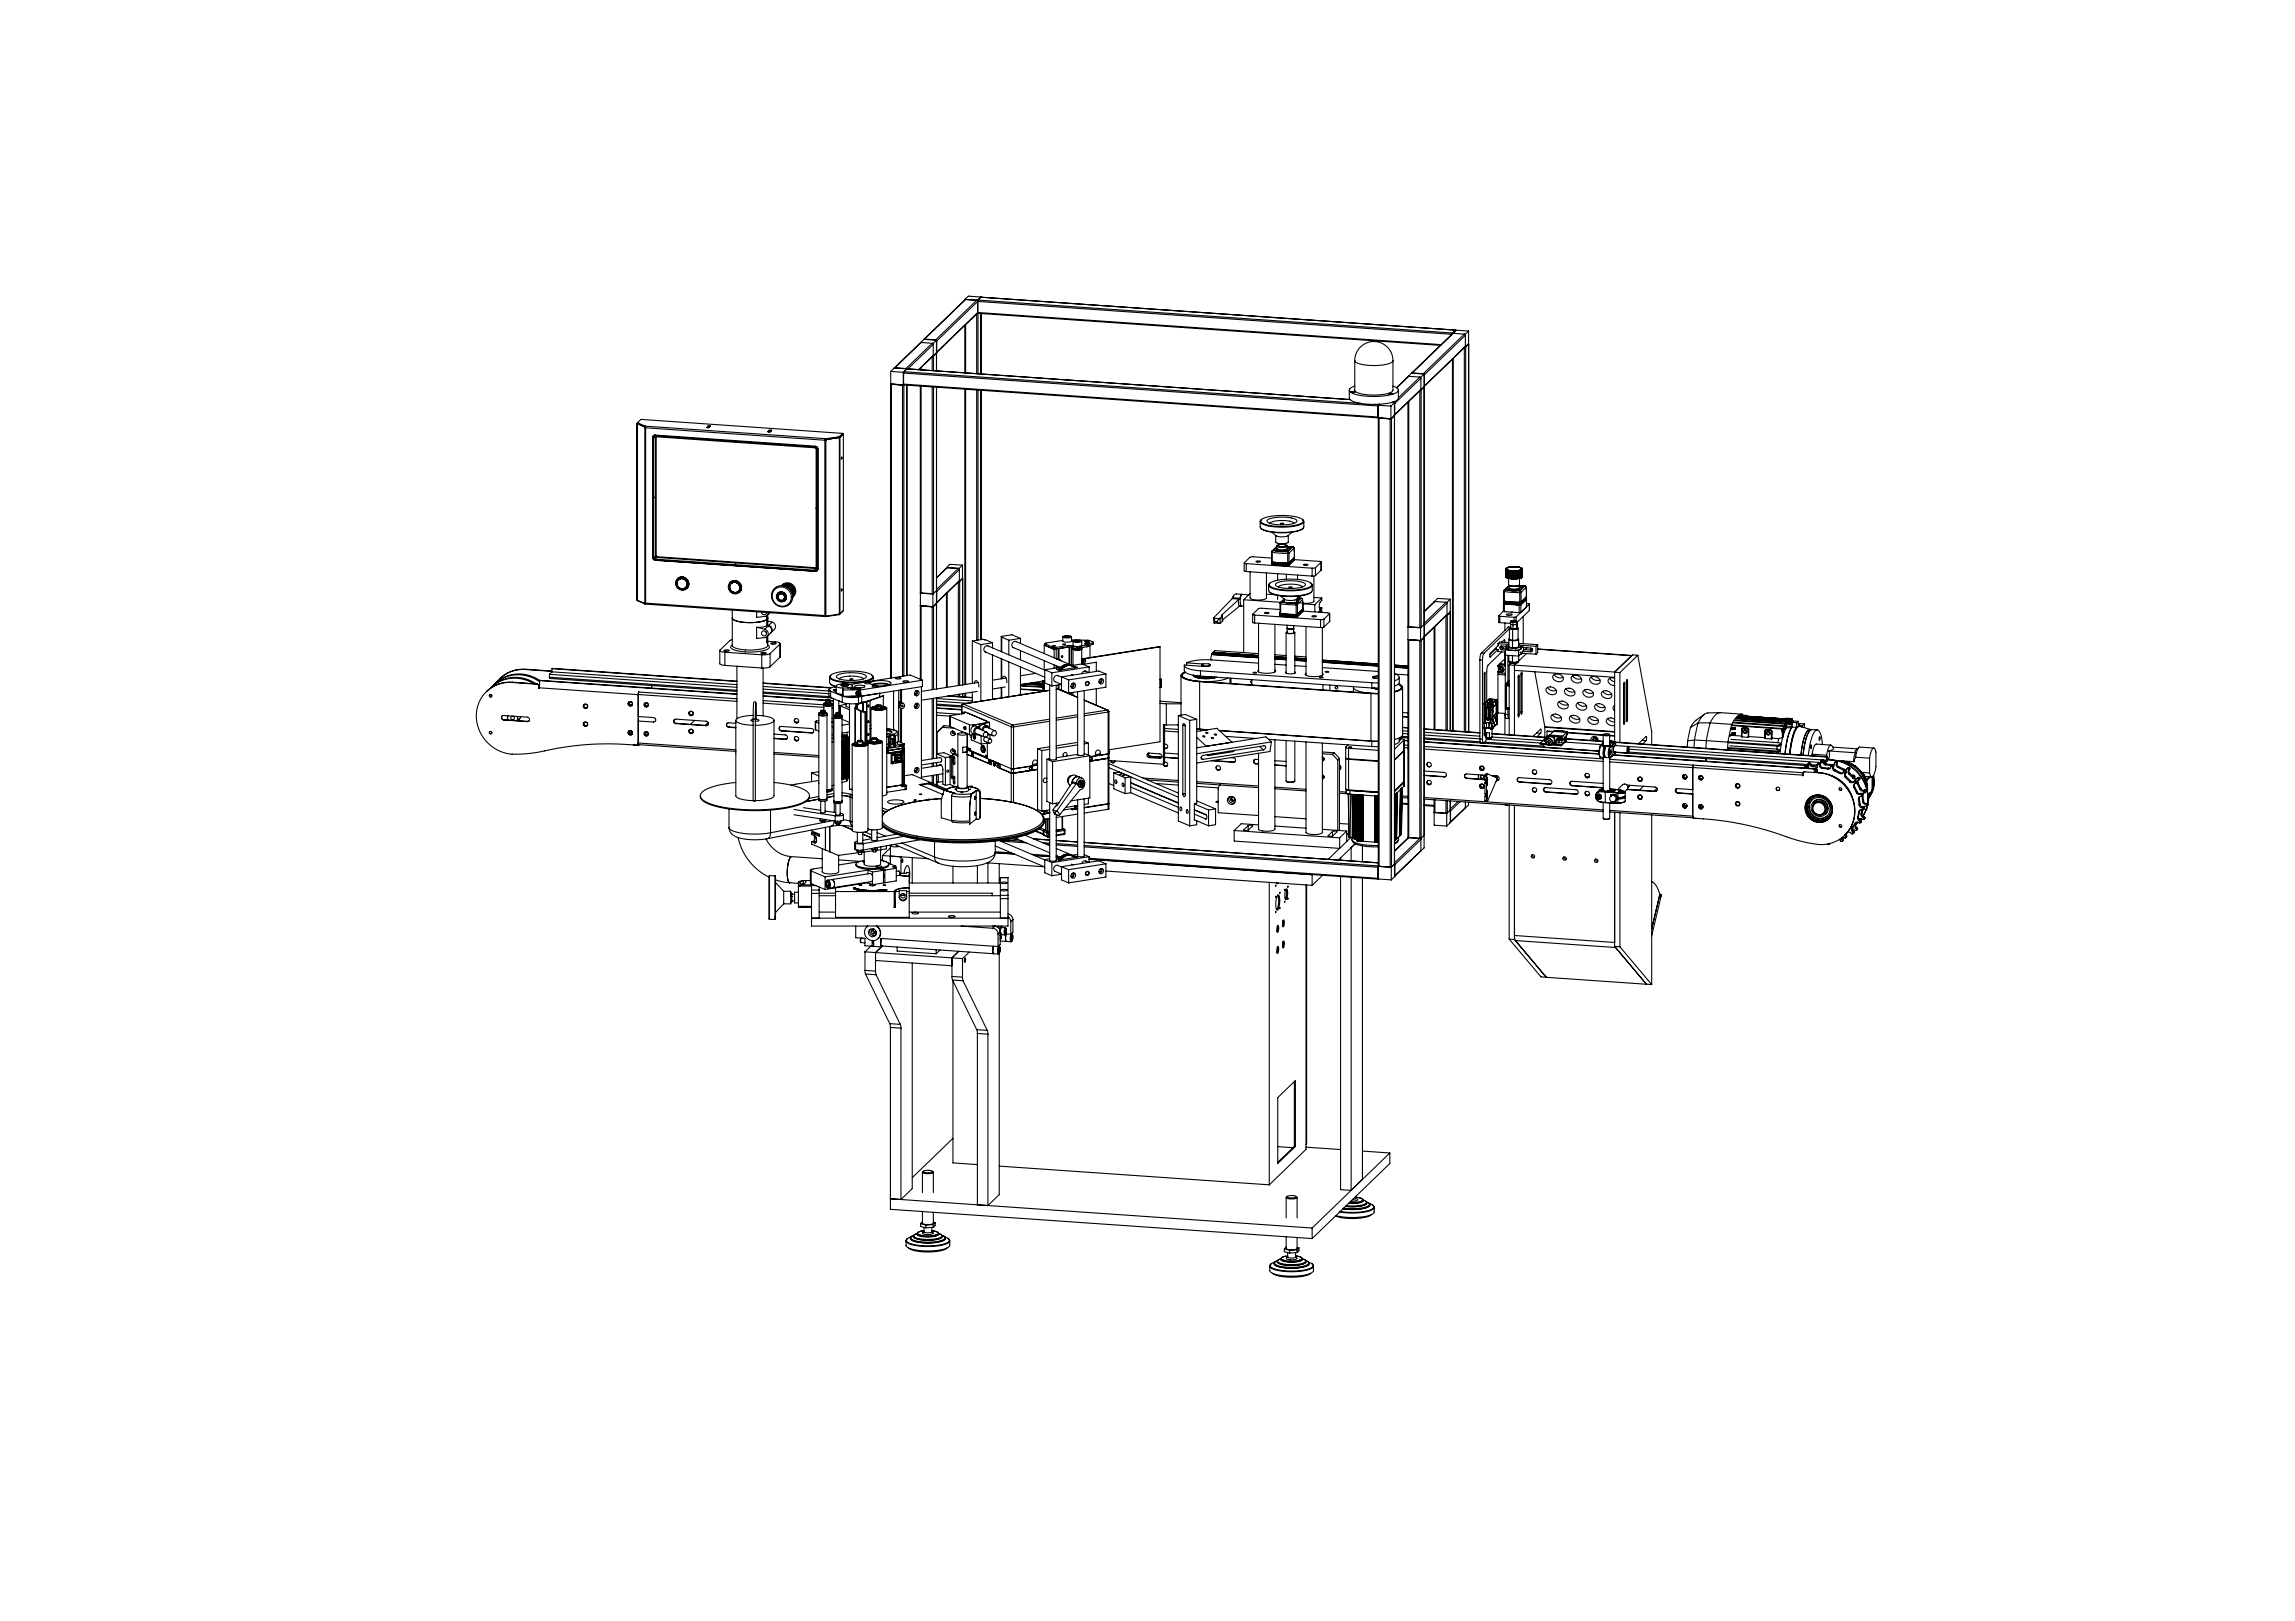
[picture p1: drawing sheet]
<svg xmlns="http://www.w3.org/2000/svg" width="841mm" height="594mm" viewBox="0 0 841 594" stroke-linecap="round" stroke-linejoin="round" font-family="sans-serif">
<g fill="none" stroke="#000" stroke-width=".4">
<path d="M353.6 119.2v17.4M353.6 109.7l4.6 .3M353.6 109.7v.1M353.8 119v17.6M357.9 115v21.9M358.2 114.8l-21.4 20.7M358.2 110v.2M358.2 114.7v.2M358.3 114.5l.1 .3M358.3 110.5l-.4-.5-15 14.5M358.3 114.5l-.1 .3M358.3 110.5v4"/>
<path d="M358.3 110.5l-15 14.5M358.3 114.5l-15 14.5M358.3 110.5l173.7 12M358.3 114.5l169.8 11.8M358.3 114.7l-.1 .2M358.4 114.8l169.4 11.8M358.4 114.8l-.2 .1M358.4 110l-.1 .5M358.4 110l173.9 12M358.4 114.8v22.2M359.4 108.8l-4.6-.3-1.2 1.2M359.4 108.8l-1.2 1.2"/>
<path d="M359.4 108.8v.2M359.5 114.9v22.1M359.5 108.9l173.9 12.1M359.5 108.9l-1.1 1.1M359.5 108.9h.1M326.4 136.1v112.4M326.4 136.1l4.6 .3M328 134.8l-.3 .1 167 11.5-162.4-11.2M328 134.8l4 .2M331 136.4v4.6M331.1 136.7l.1-.5 167.5 11.6M331.1 136.7l173.9 12.1"/>
<path d="M331.1 136.7v4.1M332 135l.3 .2M332.3 135.2h.1M332.3 135.2l-1.3 1.2M337.2 135v.5M337.5 125.5l-.2 .1M337.5 125.5l-9.5 9.3M337.5 125.5l4.1 .3M337.5 134.7v.8M338.6 124.4l-12.2 11.7M338.6 124.4l4.6 .3M338.8 124.3l-.3 .1"/>
<path d="M338.8 124.3l15-14.5-15.2 14.6M338.8 124.3l4.1 .2M341.6 125.8l.4 .4M341.6 125.8l-9.6 9.2M341.6 130.8v5M342 130.3l-.1 .2M342 126.2v4.1M342 126.2l-9.3 9M342 130.3l-5.4 5.2M342.1 130.5l-.3 .1M342.1 130.5v5.3M342.9 124.5l.4 .5"/>
<path d="M343 129.4l-.9 1.1M343.2 124.7v4.6M343.2 124.7l-1.3 1.2M343.2 129.5v6.4M343.3 129l-.2 .3M343.3 125v4M496.4 132.1a7 7 0 0 1 7-7 7 7 0 0 1 7 7M496.4 132.1v10.9a2.89 2.89 0 0 0 2.8 1.4 18.8 18.8 0 0 0 10.9-.9l.3-.5v-10.9M496.4 132.1a2.89 2.89 0 0 0 2.8 1.5 18.8 18.8 0 0 0 10.9-.9l.3-.6M516.2 137.9l-.2 .1M516.2 137.9l4.1 .3M516.2 137.9l-4.3 4.2"/>
<path d="M517.5 136.7l-.3 .1 4.7 .3M517.5 136.7l4.1 .2M520.3 138.2l.4 .4M520.3 138.2l-7.9 7.6M520.7 138.6l-9.6 9.2M520.7 138.6v4.1M521.6 136.9l.4 .4M521.9 137.1l-1.3 1.2M521.9 137.1v4.6M522 137.3v4.1M532.2 131.6v136.2M532.3 122l-.1 .3"/>
<path d="M532.5 122.2h-.2M532.5 122.2l-15 14.5M532.5 122.2l4.1 .2M532.5 131.4v136.4M533.2 121.3h.1M533.3 121l.1 .1M533.3 121l-1 1M533.4 121.2h-.1M536.6 122.4l.4 .4M536.6 122.4l-15 14.5M536.6 127.4v140.7M537 126.9l-.1 .3"/>
<path d="M537 126.9l-15 14.5M537 122.8l-15 14.5M537 122.8v4.1M537.1 127.2l-.3 .1M537.1 127.2v140.9M538 126l.2 .1M538.2 121.3l-4.6-.3-21.8 21.1M538.2 121.3v4.6l-16.3 15.8M538.2 121.3l-1.3 1.3M538.2 126.1l-1.1 1.1M538.2 126.1v142.1M233.4 155.2l.1 64.7"/>
<path d="M233.4 155.1l.1 .1M233.4 155.1l1.5-1.4 73.9 5.1M233.4 155.1h.2M233.5 155.2l2.8 1.3M233.6 155.1l.1 .1M233.6 155.1h.1M233.7 154.9l-.1 .3M233.7 154.9l2.7 1.3M233.7 155.2l2.8 1.2-.2 .1M233.7 155.2h-.2M233.7 154.9v.3M235 155.8h.1"/>
<path d="M235.3 155.9h.1M236.3 156.5v.1M236.3 156.6v64.5M236.3 156.6l.2 .1M236.4 156.2l.2 .6M236.4 156.2l.1 .3M236.4 156.2l66.3 4.6M236.5 156.7h-.2l.3 .1M236.6 156.7h.1M236.6 156.8l65.7 4.5M236.6 156.8v64.2M239.9 159.5l-.5 .2-.2 .6"/>
<path d="M240 159.4a2.13 2.13 0 0 0-.8 2.5v39.9a4.9 4.9 0 0 0 .5 3.2l58.8 4.2a1.2 1.2 0 0 0 1.1-.5 1.2 1.2 0 0 0 .1-1.2v-21.1M240.3 159.7l-.5 .1-.3 .6M240.3 159.7l.1 .4M240.3 159.7l29.2 2M259 156.6v.1M259.5 156.1h.9l-.6 .6-.8-.1M259.5 156.1l-.5 .5M259.5 156.1v.2M259.5 156.3l-.4 .4M259.6 156.3l.6 .1M260 156.5l-.6 .1 .4 .1M260.3 156.3h-.8"/>
<path d="M281.4 158.2h.9M281.4 158.2h.1M281.9 157.7h.9l-.5 .5M281.9 157.7l-.5 .5M281.9 157.7v.2M281.9 157.9l-.4 .4M282 157.9h.6M282.4 158.1l-.6 .1h.4M282.7 157.8l-.8 .1M308 159.8h.1M308.7 159.2h.1M308.8 158.8l-1.2 1.2"/>
<path d="M308.8 158.8v.2M308.8 159l-1.2 1.2M308.8 159.1h.2M309 159.1l-1.2 1.2M309 159.1v64.7l-1.2 1.2M326.4 140.7l.3 .1M326.4 140.7l4.6 .3M326.4 140.7h.1M326.6 140.7l.1 .1M326.6 140.7h.1M326.7 140.8l4 .3M326.7 140.8v107.6"/>
<path d="M326.7 140.8l4.3 .2M327.7 140.8h.1M327.9 140.8v.1M330.7 141.1v106.7M331 141h.1M331.1 140.8l.1 .3M331.1 140.8l173.9 12M331.1 140.9l-.1 .1M331.2 141.1l173.9 12M331.2 141.1h-.5M331.2 141.1v106.6M332.3 141.1v106.5"/>
<path d="M337.2 141.5v75.7l.3 .1M337.5 141.5v75.8M341.6 141.8v75.8M342.1 141.8v75.7M343.2 141.9v79.1M353.6 142.6v108.2M353.8 142.6v108.2M357.9 142.9v91.7M358.4 142.9v91.7M359.5 143v91.4M494.4 143v2.9a3.5 3.5 0 0 0 3.2 1.7 24.6 24.6 0 0 0 14.4-1l.4-.6v-3M495 143.6l.5-.2a.56 .56 0 0 1 .6-.1 .56 .56 0 0 1 .4 .4l-1.1 .1z"/>
<path d="M496.4 141.5a1.71 1.71 0 0 0-1.8 1.8 13.9 13.9 0 0 0 8.9 2 13.5 13.5 0 0 0 8.8-2 1.76 1.76 0 0 0-1.9-1.8M503.8 148.2l1.3 .1M505 152.8l.1 .3M505 148.8v4M505 152.8l.1 .1M505 151.7h.1M505 151.5h.1M505.1 152.9h.1M505.1 153.1l4.3 .4M505.1 148.3l-.1 .5M505.1 148.5l-.1 .2M505.1 148.5v168.8"/>
<path d="M505.1 148.5l4.6 .3M505.1 153.1l4.6 .3M505.1 153.1h.1M505.2 148.1l-.1 .2M505.3 153.1l.1 .1M505.3 153.1l.1 164.3M505.3 153.1h.1M505.5 148.1l-.4 .4M506.4 153.2h.1M506.6 153.2v.1M508.8 144.3l.5-.2a.56 .56 0 0 1 .6-.1 .56 .56 0 0 1 .4 .4l-1 .1zM509.4 153.5v164.2"/>
<path d="M509.7 153.4l-.2 .1M509.7 148.8v4.6M509.9 147.5l1.1 .1M509.9 153.4l-.5 .1M509.9 153.4v164.2M510.2 147.4h.5M510.7 147.4l.4 .4M510.9 152.3l.1 .1M511 147.6v4.6M511 147.6l-1.3 1.2M511 152.4l-1.1 1M511 152.4v164.2"/>
<path d="M511.1 147.1l-.4 .3M511.1 151.9l-.1 .3M511.1 147.8v4.1M515.9 147.4v82.2l.3 .1M516.2 147.1v82.6M520.3 143.2v86.7M520.7 142.7l-.1 .2M520.7 142.7l-9.6 9.2M520.8 142.9v87h-.5M520.8 142.9l-.3 .1M521.7 141.8l-.9 1.1M521.9 141.7l-12.2 11.7"/>
<path d="M521.9 141.9v86.9M522 141.4l-.2 .3M239.2 160.3a.89 .89 0 0 1 .9-.9l59.2 4.3 .4 .8v44a.89 .89 0 0 1-.9 .9v-.1M239.2 160.3v44M239.5 160.4v43.7M240.2 160.3l-.7 .1M240.2 160.3v43.7M240.4 160.1l-.2 .2M240.4 160.1l58.4 4M240.5 160.1l-.3 .2M240.5 160.1v43.7M240.5 160.1h.1"/>
<path d="M269.5 161.7l.1 .4M269.5 161.7l29.2 2.1M298.7 163.8l.6 .3 .1 .5M298.7 163.8l.1 .3M298.8 164.1l.3 .3M299 163.6a2.43 2.43 0 0 1 .7 2.5v20.3M299.1 164.4l.3 .2M299.1 164.4v43.7M299.4 164.6v43.7M302.3 161.3v64.3M302.3 161.3h.1M302.5 161.3h-.2"/>
<path d="M302.5 161.1l.1 .1M302.5 161.1v.2M302.6 161l.1 .1M302.6 161l-.1 .1M302.6 161.2l.1 64.7M302.7 161.1l-.1 .1M302.7 160.8l-.4 .5M303.1 160.9v.1M303.4 160.9h.1M307.5 160.1v.2M307.5 160.3l.1 .1M307.5 160.3l-4.9 .7"/>
<path d="M307.5 160.1l-4.8 .7M307.6 160.3h-.1M307.6 160v.2M307.6 160l-.1 .1M307.6 160.3h.2M307.6 160.2l-.1 .1M307.6 160.4l-.1 64.8M307.6 160.4l-4.9 .7M307.6 160.2h.1M307.8 160.3l-.2 .1M307.8 160.3v64.7M308.4 167.4v.9z"/>
<path d="M240.2 182.1l-.7 .2M299.1 186.2l.3 .2M299.7 186.4h.1M461.8 191.1v1.9a2.93 2.93 0 0 0 2.8 1.6 22 22 0 0 0 12.8-.9l.4-.6v-2M462.1 193.6a16 16 0 0 0 10.6 1.5l3-.5 1.8-1M462.2 190.4a17.9 17.9 0 0 1 11.2-1.3l1.2 .2a2.99 2.99 0 0 1 3 1.7 6.1 6.1 0 0 1-4.9 1.8 17.6 17.6 0 0 1-10.5-1.4l-.2-.6zM462.3 190.4a.96 .96 0 0 0-.4 1.1 .96 .96 0 0 0 1 .7 22.4 22.4 0 0 0 14.4-.4 .79 .79 0 0 0 .5-.7 .79 .79 0 0 0-.5-.7M464.5 190.5a13.8 13.8 0 0 1 10.7 .1 .96 .96 0 0 1-1.2 1.2 15.1 15.1 0 0 1-9.5-.5l-.2-.3zM465.4 191.8a10.2 10.2 0 0 1 7.9-.6l.9 .6M466.1 195l1.6 1.4 2 .3 2.1-.3 1.7-1.4M467.5 196.2v2.4a4.7 4.7 0 0 0 4.6 0v-2.4M467.9 199.9a2.34 2.34 0 0 0 2.7 .6 .66 .66 0 0 0 .8 0 .66 .66 0 0 0 .3-.6h-.1"/>
<path d="M468.2 199.1l1.5 .3 1.7-.3M468.6 199.6l-.7 .3M468.6 199.8l-.3 .1a2.36 2.36 0 0 0 2.9 0l-.2-.1M468.6 199.9l-.2 .2M468.6 199.3v.9M469.2 191.8l1.2 .1-.7 .1zM471 199.6l.7 .3a3.6 3.6 0 0 1-3.8 .1v-.1M471 199.9l.2 .2M471 199.3v.9M233.5 219.9h.1M233.5 219.9l2.8 1.2M233.6 220l.1 .1"/>
<path d="M233.7 220v.1M239.2 204.3l.2 .7 .7 .3M239.2 204.3l.3 .6 .6 .4M239.5 204.1l.2 .5 .6 .3M240.1 205.3l58.7 4M240.2 204l-.7 .1M240.2 204l.2 .3M240.3 204.9l58.4 4.1M240.4 204.3l-.1 .6M240.4 204.3l29.2 2M240.5 203.8l.2 .2M240.5 203.8l-.3 .2"/>
<path d="M240.7 204l-.3 .3M240.7 204l58.3 4M248.2 212.1a2.5 2.5 0 0 1 3.5 .1 2.5 2.5 0 0 1 .1 3.4M248.8 212.2v.1M248.9 212.2l-.3 .3M249.8 211.4h.6M249.8 211.4h.1M249.9 211.4h.1M250.4 211.4v.1M251.5 215.1h.1M251.5 215.1l-.2 .2M251.6 215l-.1 .1"/>
<path d="M251.8 215.6l-.1 .1M267.6 213.4a2.5 2.5 0 0 1 3.4 .1 2.5 2.5 0 0 1 0 3.5M268.1 213.7l-.2 .1M268.2 213.6l-.1 .1M268.3 213.5l-.2 .2M269.1 212.7l.6 .1M269.1 212.7h.1M269.2 212.7h.1M269.6 206.3l-.1 .6M269.6 206.3l29.2 2M269.7 212.8h.1M270.8 216.5h.1"/>
<path d="M270.8 216.5l-.2 .1M271 216.3l-.2 .2M283.8 215.7a3.9 3.9 0 0 1 6.1 .9 3.9 3.9 0 0 1-2.4 5.7 4.1 4.1 0 0 1-4.2-2 4.1 4.1 0 0 1 .5-4.6zM283.9 216a3.6 3.6 0 0 1 5.6 1 3.6 3.6 0 0 1-2.4 5.1 3.7 3.7 0 0 1-3.7-2 3.7 3.7 0 0 1 .5-4.1zM284.7 218.6a1.72 1.72 0 0 0 1 1.6 1.72 1.72 0 0 0 1.8-.2M285 217.4a1.9 1.9 0 0 1 2.6 .1 1.9 1.9 0 0 1 .1 2.6M285 217.4h.1M285.2 217.5l-.5 1.1M285.3 217.6a1.5 1.5 0 0 0 .1 2.1 1.5 1.5 0 0 0 2 .1M285.5 217.9a1.2 1.2 0 0 1 1.7 0 1.2 1.2 0 0 1 0 1.7M286.4 214.6a2.96 2.96 0 0 1 4.3-.1 2.96 2.96 0 0 1-.2 4.3 2.96 2.96 0 0 0-.1-4 2.96 2.96 0 0 0-4-.2zM286.6 214.6a2.88 2.88 0 0 1 3.6 .5 2.88 2.88 0 0 1 .3 3.6"/>
<path d="M286.8 214.6a2.92 2.92 0 0 1 3.1 .7 2.92 2.92 0 0 1 .6 3.2M287.2 214.7a2.77 2.77 0 0 1 3.2 3.4M287.2 219.6h.1M288.2 215l1.1 .7 .9 1.5M298.8 208.3l-.1 .7M299 208l-.2 .3M299.1 208h-.1M299.1 208.1l.3 .2M299.1 208.1l-.3 .2M299.4 208.3l-.3 .5-.4 .2M299.4 209h.1M299.5 209.1l-.7 .2"/>
<path d="M299.7 208.6l-.3 .4M308.4 215.7v.9zM337.3 217.4l4.6 .3M337.3 217.4v4.6M337.4 217.3l-.1 .1M337.5 217.3l4.1 .3M341.9 217.7v4.6M342.1 217.5l-.2 .2M342.1 217.5l-.5 .1M343.2 216.4l.1 .3M343.2 216.4l-1.1 1.1M343.2 211.6l3.9-3.6-3.9 3.8"/>
<path d="M343.2 216.4h.1M343.3 216.7v4.1M346.8 217.5v34.4M346.9 208v.1M346.9 208l4.6 .3M347.1 217.2v34.7M351.2 213.3v37.9M351.5 208.3v.2M351.5 213v.1M351.6 208.7l-.4-.4-8 7.7M351.6 212.8l-9.7 9.5M351.6 208.7v4.1"/>
<path d="M351.6 208.7l-8.3 8M351.6 212.8l-8.3 8M351.7 213.1l1-1.2-1.2 1.2M351.7 213.1h-.2M351.7 213.1v38M352.7 207.1l-4.6-.3-1.2 1.2M352.7 207.1l-1.2 1.2M352.7 207.1l.1 43.9M352.8 212v39M451.5 219.4l-6.8 7.2M451.5 219.4l2.6 .1M451.7 219.1l-.2 .3"/>
<path d="M451.7 219.1l2.7 .1M452 218.5l-.3 .6M453.9 219.7l-6.3 5.7 .2 .5M453.9 219.7l.2 2.5M454.1 219.5l-.2 .2M454.4 219.2l-.3 .3M455 217.8l-2-.2a1.71 1.71 0 0 0-1.3 1.5M455.1 217.8l-.4 .2-.3 1.2M455.1 217.8h.1M455.7 219.8v19.3M455.7 219.8l13.6 .9M455.9 206.3v2.9l.8 .2"/>
<path d="M456.7 206.5l24.1 1.7M456.7 206.5v2.9M456.7 209.4l24.1 1.7M457.6 218l-.1 .1M457.6 218l-2.4-.2a4.5 4.5 0 0 0-.3 4.2M458.1 209.5v9.6a6.2 6.2 0 0 0 6 0v-9.2M458.1 217.5l-2.4 2.3M460.3 205.7l.9-.2 .7 .3-1 .2zM464.1 217.7l3.1 .2M464.9 214.4v2a3.1 3.1 0 0 0 2.8 1.5 21.7 21.7 0 0 0 12.8-.9l.4-.6v-2M465.2 216.9a14.7 14.7 0 0 0 9.5 1.6l3.8-.5 2.1-1.1M465.4 213.7a.86 .86 0 0 0-.5 .9 .86 .86 0 0 0 .8 .7 22 22 0 0 0 14.7-.2 .78 .78 0 0 0 .5-.7 .78 .78 0 0 0-.5-.7"/>
<path d="M465.4 213.7a21 21 0 0 1 13.6-.7 1.37 1.37 0 0 1 1.5 1.6 16.4 16.4 0 0 1-10.2 1.5l-2.6-.3a3.1 3.1 0 0 1-2.6-1.6zM466 204.5l-7.7-.4-2.4 2.2 .8 .2M466 202v4.8l.2 .1M466 202l.2 .4M466.2 206.9l5.7 .4M466.2 202.4l5.7 .4M466.2 202.4v4.5M466.5 201.8l-.5 .2M466.5 201.8l2.6 .3M467 201.4a2.25 2.25 0 0 0 2.1 .7M467 201.3v.1M467 201.3l-.5 .5"/>
<path d="M467.6 213.9a13.8 13.8 0 0 1 10.6 0 .84 .84 0 0 1-.1 .9 .84 .84 0 0 1-.8 .3 14.2 14.2 0 0 1-9.8-.6zM467.7 201.4l.1-.2a3.5 3.5 0 0 0 4 0l.1 .2M467.8 201.2l.1-.1a2.33 2.33 0 0 0 2.7 .6 .68 .68 0 0 0 1.1-.6l.1 .1a.8 .8 0 0 1-1.2 .7h-1.5a.89 .89 0 0 1-1.3-.7zM467.8 200v1a4 4 0 0 0 4 0v-1M467.8 200.8l-.8 .4a1.95 1.95 0 0 0 2.4 .9l1.7-.1 1.4-.5M467.8 200.3l-1.8 1.7M467.8 200.5l-.6 .5M467.8 201.2a4.7 4.7 0 0 0 4 .1 4 4 0 0 1-4 0zM468.2 210.2v2.4M468.2 218.2v1.5M468.5 215.1a10.3 10.3 0 0 1 7.9-.6l.9 .6M469.1 202.1l2.8 .1"/>
<path d="M469.2 218.3l1.8 1.5 2.1 .2 1.9-.3 1.6-1.4M470.5 219.5l-1.4 1.3M470.6 219.8l-.5 .3a1.95 1.95 0 0 0 2.4 .8l2.1-.1 1-.4M470.6 219.5v.7M470.6 219.7l-.3 .2M471.4 210.5v1.8M471.8 200.5v.1M471.8 200.2l2.1 .2M471.8 200.3l1.4 .1M471.8 200.6h.1M471.9 202.2l.3 .3M471.9 202.2l1.8-1.8h.3l.2 .5-1.9 1.8"/>
<path d="M471.9 202.8v4.5M472.2 202.5l-.3 .3M472.2 202.5l.1 .2M472.3 215.2l1.1-.1a.5 .5 0 0 1-.3 .4 .5 .5 0 0 1-.5-.2zM472.3 207.2l-.4 .1M472.3 202.7v4.5M472.5 201.6l-1.5 .4-1.9 .1M472.6 201.4l-.1 .2M472.6 201.3v.1M472.7 200.8h-.9l.7 .4v.3M472.7 200.8h.1M473.2 200.4h.1"/>
<path d="M473.2 200.4l-.4 .4M474.2 200.7l.1 4.6M474.3 204.3l-2.1 2-6.2-.5M474.3 205.3l-2 1.9M474.3 204.3h.1M474.3 204.9l-2.1 2-6.2-.5M474.3 205.3h.1M474.3 205.1l9.3 .6 .5 .3M475.2 219.8l.4 .2v.4M475.2 219.5v.7M475.2 219.6l.6 .1M475.5 210.7v1.6"/>
<path d="M475.8 219.7h.1M476.3 219.3h.1M476.3 219.2v.1M476.3 219.3l-.4 .4M477 219.2h-1.5l.8 .1M477.3 219.8l-.2-.5-.3-.1-1.8 1.8M477.3 219.8l-1.9 1.7M477.3 219.8l.1 1.3M477.3 219.6l.1 1.4M477.6 206.9l1-.1 .7 .2-.8 .2zM480.8 208.2v2.9M481.5 211.1v9.2a7.1 7.1 0 0 1-5.7 .4h-.1"/>
<path d="M481.5 218.9l2.9 .2M482.1 208l-1.3 .2M482.1 210.9l-1.3 .2M482.1 208v2.9M484.1 206l-2 2M484.1 206v2.9M484.1 208.9l-2 2M484.2 206l-.1 2.9M484.4 219.1v1a2.86 2.86 0 0 0-.9 2.8l.3 .3M484.4 219.1l-2.6 2.5M531.4 219.6v4.6l-10.8 10.5M531.4 219.6l-4.6-.3-4.9 4.7"/>
<path d="M531.4 219.6l-1.3 1.2M551 216.4l.2 .4M551 216.4l-.1 7.6M551.2 216.8l5.7 .4M551.2 216.8v4.5M551.5 216.2l-.5 .2M551.5 216.2l2.6 .3M551.8 208.4v3M551.8 208.4l.1 .1M551.8 208.5l.1 3M551.8 208.5h.1M551.8 208.4h.1"/>
<path d="M551.8 208.5l.1 .1M551.8 211.4h.1M551.9 208.6h.1M551.9 211.5h.1M551.9 208.3h.1M551.9 208.3l-.1 .1M551.9 208.5h.1M551.9 208.5v.1M551.9 208.4h-.1M551.9 208.4h.1M552 208.7h.1M552 208.7v2.9"/>
<path d="M552 208.6h-.1M552 208.2l-.1 .1M552 208.3h.1M552 208.6l.1 3.1M552 208.6v.1M552 215.8a2.25 2.25 0 0 0 2.1 .7M552 215.7v.1M552 208.2h.1M552 215.6l-.5 .6M552.1 208.2h-.1M552.2 208.8h.1M552.1 211.7h.1"/>
<path d="M552.1 211.6h-.1M552.1 208.1l-.1 .1M552.1 208.1h.1M552.1 208.2h.1M552.1 208.7l.1 3M552.1 208.7l.1 .1M552.1 208.7h-.1M552.2 208.1h.1M552.3 208.1h-.1M552.4 208.9h.1M552.3 211.8h.1M552.3 211.7h-.1"/>
<path d="M552.3 208.8h.1M552.3 208.8h-.1M552.3 208.8v3M552.4 208.9v2.9M552.4 208l-.2 .1M552.4 208h.1M552.5 208.9h.1M552.5 208.9h-.1M552.5 208.9v2.9M552.5 211.8h.1M552.5 211.8h-.1M552.5 211.8l.1 .1"/>
<path d="M552.5 208.9l.1 .1M552.6 208h-.2M552.6 209v2.9M552.6 207.9v.1M552.7 208h-.1M552.7 209h-.1M552.7 209v2.9M552.7 211.9h-.1M552.7 211.9h.1M552.7 209h.2M552.7 211.9h.2M552.8 209h-.1"/>
<path d="M552.8 215.6a3.6 3.6 0 0 0 3.7 .3l.3-.3a.8 .8 0 0 1-1.2 .6h-1.5a.89 .89 0 0 1-1.3-.6zM552.8 215.7v.1M552.8 211.9v2.3a4.1 4.1 0 0 0 4 0v-2.3M552.8 207.9h-.2M552.9 215.2l-.8 .4a1.95 1.95 0 0 0 2.3 .8l2.2-.1 .9-.4M552.9 215.6a3.5 3.5 0 0 0 3.9 0 2.88 2.88 0 0 1-3.3 .5l-.6-.2zM552.9 214.6l-1.8 1.8M552.9 214.9l-.6 .5M552.9 214.4a3.7 3.7 0 0 0 3.9 0v1a4.1 4.1 0 0 1-3.9 0zM552.9 209v2.9M552.9 207.9h.1M552.9 214.4a4.1 4.1 0 0 0 3.9 0"/>
<path d="M552.9 215.5a3.3 3.3 0 0 0 3.8 0M553 209l.2 3M553 209h-.1M553 211.9h-.1M553 211.9h.1M553 209.1h.2M553 209v.1M553.1 207.8l-.2 .1M553.2 209.1v2.9M553.2 207.8h-.1M553.2 209.1h.1M553.2 212h.1"/>
<path d="M553.3 209.1h.2M553.3 212h.2M553.3 209.1v2.9M553.5 207.8h.1M553.5 207.8h-.3M553.6 209.1l-.1 2.9M553.6 209.1h.1M553.6 209.1h-.1M553.6 209.2h.2M553.6 209.2l.2 2.9M553.6 212h-.1M553.6 209.1v.1"/>
<path d="M553.7 207.7l-.2 .1M553.7 207.7v.1M553.8 209.2v2.9M553.9 209.2h.1M553.9 209.2h-.1M553.9 209.2v2.9M553.9 212.1h-.1M553.9 212.1h.1M554 209.2h.2M554 209.2v2.9M554 212.1h.1M554 212.1h.2"/>
<path d="M554.1 216.5h2.8M554.2 209.2v2.9M554.2 207.7l-.5 .1M554.2 207.7h.3M554.2 207.7h.1M554.2 209.2h.1M554.2 212.1h.1M554.3 209.2h.2M554.3 209.2v2.9M554.3 212.1h.1M554.3 212.1h.2M554.5 209.2v2.9"/>
<path d="M554.6 207.7h.3M554.6 207.7h-.1M554.6 209.2h.1M554.6 209.2h-.1M554.6 209.2v2.9M554.6 212.1h-.1M554.6 212.1h.1M554.7 209.2h.1M554.7 209.2v2.9M554.7 212.1h.1M554.7 209.2h.2M554.7 212.1h.2"/>
<path d="M554.9 207.7h.3M554.9 207.7h.1M554.9 209.2h.1M554.9 209.2v2.9M554.9 212.1h.1M555 209.2h.1M555 209.2h-.1M555 209.2l.1 2.9M555 212.1h.1M555 212.1h-.1M555.3 212.1h-.2M555.3 207.7h.3"/>
<path d="M555.3 207.7h-.1M555.3 209.2h-.2M555.3 209.2v2.9M555.3 212.1h.1M555.4 209.2h.1M555.4 209.2h-.1M555.4 209.2v2.9M555.4 212.1h.1M555.4 212.1h-.1M555.5 209.2v2.9M555.6 212.1h-.1M555.6 209.2h-.1"/>
<path d="M555.6 209.2v2.9M555.6 212.1h.1M555.7 207.7l.5 .1M555.7 207.7h-.1M555.7 209.2h.1M555.7 209.2h-.1M555.7 209.2v2.9M555.7 212.1h.1M555.7 212.1h-.1M555.8 209.2v2.9M556 209.1v.1M556 209.2h-.2"/>
<path d="M556 212.1h-.2M556 209.2v2.9M556.1 209.1h.1M556.1 209.1h-.1M556.1 209.1v2.9M556.1 212h.1M556.1 212h-.1M556.2 207.8l.6 .1M556.2 207.8h.1M556.3 212h-.2M556.4 209.1h-.3M556.4 209.1h.1"/>
<path d="M556.4 209.1l-.1 2.9M556.4 212h-.1M556.4 212h.1M556.5 209.1v2.9M556.6 209.1h-.1M556.7 209l-.2 3M556.7 209h.1M556.7 209h-.1M556.7 211.9h-.1M556.7 211.9h.1M556.8 209v2.9M556.8 207.9h.1"/>
<path d="M556.8 215.2l.8 .4-.1 .3M556.9 214.9h.1M556.8 207.9h.3M556.8 215.7l.1 .1M556.9 214.9l-.1 .1M556.9 216.5l.3 .3M556.9 216.5l1.9-1.7h.3l.1 .5-1.8 1.8M556.9 217.2v4.5M556.9 209h-.1M556.9 211.9h-.1M556.9 209h.1M556.9 209v2.9"/>
<path d="M556.9 211.9h.1M557 209v2.9M557.1 207.9l-.1 .1M557.1 207.9v.1M557.1 208h.2M557.2 211.8l-.2 .1M557.2 208.9l-.2 .1M557.2 208.9h.1M557.2 208.9v2.9M557.2 211.8h.1M557.2 216.8l-.3 .4M557.2 216.8l.2 .3"/>
<path d="M557.3 208.9v2.9M557.3 208.1h.2M557.3 208h-.1M557.3 208v.1M557.3 208.8h.1M557.4 208.8v3M557.4 208.8h.1M557.4 208.8h-.1M557.4 211.8h-.1M557.4 211.7h.1M557.4 217.1v4.5l-.5 .1M557.4 208.1l.2 .1"/>
<path d="M557.5 208.8v2.9M557.5 208.8h.1M557.5 208.1h-.1M557.5 208.1h.1M557.5 208.7v3M557.5 208.7v.1M557.5 215.9l-1.5 .5-1.9 .1M557.5 211.6h.1M557.5 208.2h.1M557.6 208.2h.1M557.6 208.6v3M557.6 208.6v.1"/>
<path d="M557.6 215.8l-.1 .1M557.6 215.7v.1M557.7 208.7h.1M557.7 211.6h.1M557.6 208.2h-.1M557.6 208.3h.1M557.7 208.3h.1M557.7 208.2v.1M557.7 208.6h.1M557.7 208.4h.1M557.7 208.5h.1M557.7 208.5v3"/>
<path d="M557.7 208.6h-.1M557.7 211.5h.1M557.7 208.3h-.1M557.8 208.6h.1M557.8 211.5h.1M557.8 208.3v.1M557.8 208.6h-.1M557.8 211.4v.1M557.8 208.4h-.1M557.8 208.4v3M557.8 208.5h.1M557.8 211.4h.1"/>
<path d="M557.8 208.4h.1M557.8 208.5h-.1M558.2 214.8l-.4 .4-1-.1M558.2 214.8h.1M558.9 214.8l-2.1-.2 1.4 .2M559.2 215.1l.2 1.5M559.4 219.3l-2.2 1.9-6.2-.4M559.4 218.7l-2.2 2-6.2-.5M559.4 216.5v.1M559.4 219.6l-2.1 2M559.4 219.2v.1M559.4 218.7h.1"/>
<path d="M559.4 216.6v5.8M233.7 220.1l2.7 1.2v-.2M236.3 221h.3M236.5 221h.1M236.5 221l-.2 .1M236.6 221l-.2 .3 66.2 4.6M236.6 221l65.7 4.6M236.6 221h-.1M263.8 238.4v4.9l1.8 .5M265.3 238.3h1.9a1.4 1.4 0 0 1-1.8 .2zM265.6 239l13.5 .9M265.6 239v4.8"/>
<path d="M268.3 236.5v.1M268.3 226.5a5.1 5.1 0 0 0 4.5 1.6l5.3-.2 2.9-.9M268.3 234.4l-.8 .3-3.6 3.5a.93 .93 0 0 0 1.3 .8h.4M268.3 236.4a.84 .84 0 0 0-.5 .9 .84 .84 0 0 0 .9 .7 19.7 19.7 0 0 0 12.8-.3 .72 .72 0 0 0 .4-.7 .72 .72 0 0 0-.6-.6M268.3 236.5a4.6 4.6 0 0 0 4.2 1.6 14.9 14.9 0 0 0 8.6-1.1l.2-.5M268.3 223.6v12.9M277.3 224.2v2l3.3-.4 .7-.6 .2-.7M277.3 229.9v4l2.9-.3a1.54 1.54 0 0 0 1.3-1.5 1.54 1.54 0 0 0-1.3-1.5M277.3 229.9l2.9 .7M278.8 239.2h1.9a1.4 1.4 0 0 1-1.8 .2zM279.1 224.3a.92 .92 0 0 0 .8 1 .92 .92 0 0 0 1-.9M279.1 239.9v4.9"/>
<path d="M280.4 231.3l.3 .3M281 233.3l.1 2.3 .1-.5M281 229.3l-1.4 .5-2.3 .1M281 225.6v3.7M281 229.3l.5 .1M281 235.1h.2M281.2 225.4v3.7M281.2 233.1v2M281.2 229.1l.5 .1M281.3 226.5l-.3 .3M281.3 235l2.8 .2a1.36 1.36 0 0 1 1.7 .8M281.3 225.3l-.1 3.8"/>
<path d="M281.3 233v3.5M281.3 227.6l1.6 .4M281.3 236.5h.1M281.5 229.4a1.61 1.61 0 0 1 .8 2.6l-1.2 1.2M281.5 229.4l-1.3 1.2M281.7 229.2a1.6 1.6 0 0 1 .7 2.7M282.1 224.5l-1 1M282.2 239.5l-1.3 .4h-1.8M282.2 239.5v4.8M282.5 235.7h1.9a1.4 1.4 0 0 1-1.9 .2zM282.9 228a1.61 1.61 0 0 1 .9 2.6l-1.3 1.2M282.9 228l-1.2 1.2"/>
<path d="M285.8 236l-3.6 3.5M285.8 236v4.8M285.9 235.8l-.1 5M302.3 225.6l.4 .3M302.4 225.6l.3 .2M302.5 225.6l.2 .2M302.5 225.6h.1M302.5 225.6l.1 .1M302.6 225.6h-.3M307.5 225.1v.1M307.5 225.2l-4.8 .7M307.5 225.2h.1"/>
<path d="M307.6 225.2h-.1M307.8 225l-5.1 .8M308.8 224h.1M308.8 224l-1.2 1.2M337.2 222v26.9M337.3 222l4.4 .3M337.3 222l4.6 .3M337.3 222h.1M337.5 222h.1M337.5 222v27.1M338.6 222.1h.1M338.8 222.1h.1"/>
<path d="M341.6 222.4v30.3M341.9 222.3h-.2M341.9 222.3h.1M342.1 222.3l-.5 .1M342.1 222.3v30.4M343 221.2l.2 .1M343.2 221.3l-1.1 1M343.2 221.2v31.3M343.3 220.8l-.2 .3M356.3 234.9a8.9 8.9 0 0 1 7.4 .6M356.3 234.9l3.1 1.3M356.3 234.9v15.5"/>
<path d="M359.4 236.2v20.7M361 238.9l21.8 9.3M361.9 236.7l20.9 8.8M362.2 236.8a1.2 1.2 0 0 0-1.6 .6 1.2 1.2 0 0 0 .6 1.6M363.7 235.5l-4.3 .7M363.7 235.5v1.9M366.9 233.2l3.9-.6 3.2 1.3M366.9 233.2l.5 .2-.3 .1M366.9 233.2v5.6M367.1 233.5l2.6 1.1M367.1 233.5v5.4M369.7 234.6v5.4"/>
<path d="M371.2 237.3l17.2 7.3M372.2 235l20.7 8.8M372.4 235.1a1.2 1.2 0 0 0-1.5 .7 1.2 1.2 0 0 0 .6 1.6M374 233.9l-4.3 .7M374 233.9v1.9M374 238.4v3.4M382.6 236.4v3.1M382.6 236.4l3.7 1.5M382.9 235.8l.2 .8v-.6M382.9 236.3l-.3 .1M383.1 236l2.7 1.1M385.7 236.7h1z"/>
<path d="M385.8 237.1l1.3 .1M385.8 237.1v.6l.6 .1h.7v-.6M386.3 237.9v3.1M387 237.8h.1M387.1 237.8l-.1 3.6 .6 .1M387.8 237.7v4M388.1 237.6v4.2M389.4 236.1h1.1zM389.5 233.4v1.5a3.3 3.3 0 0 0 3.2 0v-1.5M389.5 234.7l-6.3 1-.3 .1 .2 .2M389.5 233.3l1.8-.4a.83 .83 0 0 1 1.3 .6l-1.6 .3a1.19 1.19 0 0 1-1.5-.5zM390.3 233.3l.9-.2 .7 .3-.8 .2z"/>
<path d="M390.3 233.4h.1M390.3 233.3l.9-.1 .7 .2-1.1 .2zM391.2 236.6l1.4 .1M391.2 237.1l2 .4M391.2 236.6l-4.1 .6M391.2 236.6v.5M391.2 237.1l-4.9 .8M391.7 237.1v6.3M391.9 233.4h.1M392 237.1v6.4M392.6 236.7l.1 7M392.6 236.7l.6 .2"/>
<path d="M392.7 234.5h1.9M393.2 234.9v1.6a3.3 3.3 0 0 0 3.2 0v-1.6M393.2 237.8l1.5 .4 1.7-.4M393.2 237.6v6.2M393.2 237.5v.1M393.2 236.9l1.4 .1M393.2 237.5l1.4 .1M393.2 236.9v.6M393.2 234.9l1.9-.4a.83 .83 0 0 1 1.2 .6l-1.6 .3a1.19 1.19 0 0 1-1.5-.5zM394 234.9l.9-.2 .7 .3-.8 .2zM394 234.9v.1M394 234.9l.9-.2 .7 .3-1 .1z"/>
<path d="M394.6 237v.6M395.2 234.5l3.8 .1 1.5 .6v.3M395.6 234.9v.1M395.8 237.4l-.9 .1M396.3 237.3l.1 .3M396.4 237.6l-1.7 .4-1.5-.4M396.4 237.6v5.7M397.6 235.8v.2M398 235.3l.6 .1M398 235.3l.5 .1-.5 .2M398 235.4v.7M398.3 236.4l-3.7 .6"/>
<path d="M398.3 236.4v.6M398.3 237l-3.7 .6M398.6 234.8h-.1a.57 .57 0 0 0-1 .2 .44 .44 0 0 1 .5 .4 .44 .44 0 0 1-.4 .4M398.6 234.8a.71 .71 0 0 1 .6 .9 .71 .71 0 0 1-1 .4l-.6-.3M398.6 235.4l.6 .3M398.6 234.8v.6M398.7 236.3l-.4 .1M398.7 236.9l-.4 .1M398.7 236.3v.6M399 235.6l-1 .2M399.4 236.5v4.5M400.5 235.5l-1.8 .8"/>
<path d="M400.5 235.5v.6M400.5 236.1l-1.8 .8M400.6 235.3l-.1 .8M425.1 237l-28.7 4.4M425.1 237l-27.6 4.4M425.1 237v34.8l-18.7 3M444 239.9l-.4 1.9M444.1 239.5l17.1 1.2M444.1 239.8l17.1 1.2-17.2-1.1M444.1 239.5v.3M444.1 239.8l-.1 .1M444.5 239.1l16.7 1.2"/>
<path d="M444.5 239.1l-.4 .4M444.5 239.1h.1M444.6 239l.6-.6 16 1.1M444.6 239l16.6 1.2M444.6 239v.1M444.7 226.5l.2 1.8M444.7 226.6l.7 1.2M444.7 226.6l2.2 .1M444.9 228.3l2.1 .1M445.4 227.8h.1M445.4 227.8h.4M445.4 227.8l-.5 .5"/>
<path d="M445.8 227.8h.1M445.8 227.8l1.2 .6M446.9 226.7l-1.1 1.1M447 226.6l.2 1.7M447 226.6l-.1 .1M447.2 228.3l-.2 .1M447.8 225.9l.1 1.8M447.8 225.9l-.8 .7M447.9 225.6v2.1M447.9 227.7l-.7 .6M454.1 222.2l-6.1 4.9M454.5 222h.2"/>
<path d="M454.6 222h.1M454.7 222l-.6 .2M454.7 222h.1M454.9 222h-.1M454.9 222l.8 .1M459 225.1v2.9l.8 .3M459.1 225.1l.7 .3M459.8 225.4l24.1 1.7M459.8 225.4v2.9M459.8 228.3l24.1 1.7M461.2 228.4v17.8M463.4 224.6l.9-.2 .7 .2-.8 .2z"/>
<path d="M467.2 228.8v17.4M467.2 239.9l4.1 .3M469.1 223.3l-7.5-.4-2.5 2.2M469.1 220.9v4.7l.2 .2M469.1 220.9l.2 .4M469.3 225.8l5.7 .3M469.3 221.3l5.7 .3M469.3 221.3v4.5M469.6 220.7l-.5 .2M469.6 220.7l2.6 .2M470.1 220.2a2.25 2.25 0 0 0 2.1 .7M470.1 220.2h.1"/>
<path d="M470.1 220.1l-.5 .6M471.3 231.8v14.9M471.7 229.1l.2 1.2 2.1-.1M471.7 231.5l-.4 .2a2.83 2.83 0 0 0 3.2 .1l-.4-.3M471.7 230.2l.9 .4 1.4-.2M471.8 230.2l-.1 1.6 1.2 .3 1.1-.2 .1-1.6M471.8 230.2l.8 .3 1.4-.2M472.2 220.9l2.8 .1M472.3 230.4h1.2M474 230.2v.1M474 230.2h.1M474 230.2v.2"/>
<path d="M474.1 230.2l-.1 .2M474.1 229.3l-.1 .9M474.5 231.8v14.9M475 221l.3 .3M475 221.6v4.5M475.3 221.3l-.3 .3M475.3 221.3l.1 .2M475.3 220.2h.1M475.3 220.2l.1 .4M475.4 220.6l.1 .1M475.4 220.6h.1M475.4 226.1h-.4"/>
<path d="M475.4 221.5v4.6M475.5 220.7h.2M475.5 220.7h.1M475.6 220.4l-1.1 .4-2.3 .1M475.7 220.2l-.1 .2M475.7 220.2h.1M475.7 220.7h.1M477.4 221.1v3M477.4 224.1l-2 2M477.4 221v.1M477.4 223.1l-2.1 2.1-6.2-.5M477.4 223.7l-2.1 2-6.2-.4"/>
<path d="M477.4 221v3.1M477.4 223.9l9.1 .7 .7 .3M477.4 221.3l4.4 .3M478.6 229.6v17.8M480.7 225.8l1-.2 .7 .2-.8 .2zM481.8 221.6v2.6M483.5 222.6l.9 .1M483.6 223.2h.2M483.7 223.9l.7 .1M483.9 227.1v2.9M484.4 222.7v.5l-1.2 1.1M484.4 224v.4"/>
<path d="M484.4 222.7l-.6 .5M484.4 224l-.5 .4M484.6 229.9v17.5M485.1 226.9l-1.2 .2M485.1 229.8l-1.2 .2M485.1 226.9v2.9M487.2 224.9l-2.1 2M487.2 224.9v2.9M487.2 227.8l-2.1 2M487.3 224.8l-.1 3M516 234.4l.2 .1M516 229.8l-.1 77 .3 .1"/>
<path d="M516 234.4l4.6 .3M516 229.8l4.6 .3M516 234.4h.1M516.1 229.6l-.1 .2M516.2 234.4h.1M516.2 229.7l4.1 .2M516.2 234.5l4.1 .3M516.2 234.5v72.4M517.3 234.4v.1M517.5 234.5h.1M520.3 234.8v72.4M520.6 234.7h-.2"/>
<path d="M520.6 234.7h.1M520.6 230.1v4.6M520.8 234.7l-.5 .1M520.8 234.7v72.4M521.7 233.5l.2 .2M521.9 228.8l-1.3 1.3M521.9 233.7l-1.1 1M521.9 228.8h.1M521.9 233.6v72.5M522 229.1l-.1-.3v4.6l.1-.2M522 229.1v4.1M525.5 229.9v37.4"/>
<path d="M525.8 220.4l-.3 .1M525.8 220.4l4.1 .3M525.8 229.6v37.7M525.8 220.4l-3.9 3.8M529.9 220.7l.4 .4M529.9 225.7v41.9M529.9 220.7l-8 7.7M530.3 225.2l-.1 .2M530.3 221.1l-8.3 8M530.3 221.1v4.1M530.3 225.2l-8.3 8M530.4 225.5h-.4"/>
<path d="M530.4 225.5v42.2M531.3 224.3l.1 .1M531.4 224.4l-1 1.1M531.5 224.4v43.3M542.8 239.4l-.5 2.4M542.8 239.4h1M543.8 239.4l-.5 2.5M548.4 237.2v.8h.6M548.4 237.6l-2.5 2.3M548.9 236.6h.1M549 236.6l-2.9 2.8v1.4M549 235.9l3.9 .2"/>
<path d="M549 235.9v.7M549 238v.8l2.7 .2M549 238l-2.9 2.8M549.2 225.7v2.3l.4 .2M549.6 225.8l5.2 .4M549.6 228.2l3.9 .2M549.6 225.8v2.4M550.1 236.8v.8l-.3-.3 .1-.5M550.3 236.7l.2 .6 .4 .2M550.3 236.7a.69 .69 0 0 0-.7 .7 .69 .69 0 0 0 .7 .7M550.3 238.1l1.4 .1M550.3 236.7l1.7 .1"/>
<path d="M550.3 235.3l1-.9 .1 1M550.4 238.9l-5.1 4.8-.3 .6-.2 1.9v10.8M550.5 235.2v.1M550.9 224l.4 .1M550.9 224l-1.7 1.7 .4 .1M550.9 237.5l-.6 .6M550.9 237.5l1.2 .1M550.9 221.2l.4 .2M551 221.2l.2 .1M551 221.1l-.1 .1M551.2 221.3h.2M551.3 221.4h1.3"/>
<path d="M551.3 221.4v2.7M551.3 224.1l5.4 .4M551.4 221.3l4.3 .3M551.4 221.2l.9 .1M551.5 228.3v2.7M551.5 238.9v4.6M551.6 239v22.8M551.7 238.1v2l4.8 .3M551.7 238.1l4.8 .4M552 225.1l1.1-.2 1.1 .3-1.4 .3zM552 236.7v.8l.8 .7v-.8M552 236.7l.8 .7"/>
<path d="M552 237.2l-.3 .4M552.2 237.6l-.5 .5M552.6 229.9h1l-.4 .3 1.1 .3M552.6 229.9l-9.8 9.5M552.8 237.4l2.6 .2M552.8 229.8l-.2 .1M552.9 234.3v2.6l1.3 .5M552.9 236.5l-.9 .2M552.9 235.5l-3.3-.2-.6 .6M553.1 234.1l-.2 .3 .3 .2 1 .2M553.1 230.3v4l1.2 .4M553.1 234.1l.1 .4 1.1 .2"/>
<path d="M553.1 230.4l-9.3 9M553.3 230.1v.4l1 .2M553.5 227.7l.1 1 1.1 .2 1.2-.2v-1M553.6 228.7v1.5l.8 .2M553.7 227.6a1.97 1.97 0 0 1 2.1 .1 1.97 1.97 0 0 1-2.1-.1zM553.7 227.6v.3l.7 .1M553.7 224.3h.5M554.2 234.8v2.6M554.3 234.7l2.2-.4-.4 .3-1.9 .2M554.3 234.7l-.1 .1M554.3 230.7v4M554.3 230.5v.2"/>
<path d="M554.4 228v2.4M554.4 227.9v.1M554.8 226.2v1.2M555.4 221.6l1.3 .1M555.6 226.1l-.8 .1M555.6 226.1v1.4M555.7 221.6l1.2 .1M555.7 221.6h1.1M555.8 227.6l.1 .1M555.8 229.9l.4 .4-1.9 .2M555.8 228.7v1.5l-1.4 .2M555.8 227.7l-.1 .2-1.3 .1"/>
<path d="M556 228v2M556.2 230.1l.1 .3-.3 .1-1.7 .2M556.3 230.3v4l-.6 .3-1.4 .1M556.5 238.5v1.9M556.5 234.3v2.7l-2.3 .4M556.5 236.4l6.4 .4M556.5 235.8l7 .4M556.7 236.4l.7 .7M556.7 221.7v2.8M557 238l-.5 .5M557.2 236.9l.8 .1M557.2 238.9l.2 .1"/>
<path d="M557.3 221.6l-.6 .1M557.3 221.6v2.8l-.6 .1M557.4 237.1l-2 .5M557.4 237.1v.8l-2 .5v-.8M557.4 239v.8l-.9 .6M557.4 239l-.4 .1M557.6 239.4l5.3 .3M558 237.3l2.9 .2a.69 .69 0 0 1 .7 .7 .69 .69 0 0 1-.7 .6M558 237v.3M558 238.6l-.6 .9M558 237l-.6 .6M558 238.6l2.9 .2"/>
<path d="M558 237.3h.1M558.2 225.9v10M558.3 237.3v1.1l-.3 .2M558.3 238l3.3 .2M559.4 239.5l-3.1 2.9-2 .4M559.4 222.4h.1M559.4 221.2l1.1 .2-4.9 4.7M559.5 237.4l-.7 .6M560.4 223.7l-4.5 4.4M560.5 223.7h-.1M560.5 221.4l-.1 2.3M561.2 237.7l-.5 .5"/>
<path d="M561.2 237.7l.3 .1M561.3 237.7h-.1M561.3 237.7h.1M561.3 237.6v.1M561.6 238.2l-.7 .6M561.6 238.2h.1M562.9 236.8v2.9M563.5 237.8l34.4 2.5M563.5 236.2l-.6 .6M563.5 236.2v2.9l-.6 .6M563.5 237.9l34.4 2.4M179.5 254.5a.51 .51 0 0 0 0 .7 .51 .51 0 0 0 .7 .1"/>
<path d="M180.1 254.7l-.4 .6M187.7 250.1a12.5 12.5 0 0 0-11.8 6.6 12.5 12.5 0 0 0 1.1 13.4 14.9 14.9 0 0 0 15.2 6.2l4.5-.6a118.7 118.7 0 0 1 37-2.8l.2-.4M187.7 250.1l9.1 .6M187.8 250a12.3 12.3 0 0 0-9.6 3.4M187.8 250l-.1 .1M187.8 250l9.1 .6M192.6 245.3a12.2 12.2 0 0 0-10.6 4.7M192.6 245.3l9.1 .7M192.7 245.2a12.3 12.3 0 0 0-9.5 3.5M192.7 245.2l9.1 .7M192.7 245.2l-.1 .1M195.6 250.5a12.8 12.8 0 0 0-15.9 1.7"/>
<path d="M196.5 250.6a12.8 12.8 0 0 0-16.4 1.3M196.8 250.7l.5 .6M196.9 250.6l.5 .6M196.9 250.6l-.1 .1M197.3 251.3v.9M197.4 251.3l.2 .1M197.4 251.9h.1M197.4 251.2l-.1 .1M197.4 252.1l-.1 .1M197.4 251.2v.9M197.4 252.1h.1M197.5 252l-.2 .2"/>
<path d="M197.5 252l72.5 5M197.7 249.8a12.8 12.8 0 0 0-16.8 1.3M197.7 249.4l-.2 2.6M197.7 249.4l72.3 5M197.7 249.4l72.3 4.9M197.8 249.4a12.8 12.8 0 0 0-16.5 1.2M201.3 248.2l.2 .4 68.5 4.8M201.3 247.1l68.7 4.8M201.3 247.1v1.1M201.3 248.2l68.7 4.7M201.7 246l.5 .3M201.8 245.9l.5 .3"/>
<path d="M201.8 245.9l-.1 .1M202.3 246.2l-1 .9M202.3 246.2l67.7 4.7M202.3 245l67.7 4.6M202.3 245l67.7 4.7M202.3 245v1.2M214 258.2a.86 .86 0 0 0 .1 1.1 .86 .86 0 0 0 1.1 .1M230.4 257.3a.86 .86 0 0 0 .1 1.1 .86 .86 0 0 0 1.1 .1M230.7 257.2a.69 .69 0 0 0 .1 .9 .69 .69 0 0 0 .8 .1M233.9 254.5v18M234.1 253.6l-.2 .9M234.1 253.6l35.9 2.5"/>
<path d="M234.1 253.6h.1M236.5 257.6a.69 .69 0 0 0 .1 .9 .69 .69 0 0 0 .8 .1M238.8 251.2v.9M265.6 243.8l13.5 1M270 244.1v19.3M277 257.7l-.2 5.8M279.6 244.8v17.5M279.6 255l23 1.6v1.2M279.6 254l25.3 1.8M279.6 251.5l24.2 1.7M279.6 256.7l22.3 1.6M279.6 257.7l22.3 1.5"/>
<path d="M279.6 252.5l24.2 1.7M279.6 250.3l25 1.7M279.6 250.4l24.8 1.7M279.6 255.1l23 1.6M279.6 253.6l24.3 1.7M282.2 244.3l-1.3 .4-1.8 .1M285.8 240.8l-3.6 3.5M301.9 258.4l1.4 .3 1.6-.3M301.9 257.8v2.4M302.6 257.2l.3 .2M302.6 257.4l.3 .1M302.6 257.4l-.7 .3a2.36 2.36 0 0 0 2.9 0l-.6-.3"/>
<path d="M302.6 257.7l.6 .3a.57 .57 0 0 0 1-.3M302.6 257.3l.3 .2M302.8 257.3l.1 .1M302.8 256.4l-.2 .3 .7 .1 .8-.1-.1-.3M302.8 256.4h1.2zM302.9 257.4l1.3-.2zM303.8 252.7v2.3l.6 .6M304 248.1v2a2.51 2.51 0 0 0 2.4 1.4M304 257.3l-1.1 .1M304.2 257.4l-.2 .1M304.2 257.3v.1M304.2 257.4l-1.3 .1"/>
<path d="M304.2 256.6v1.2M304.2 256.7l1.2 .1M304.2 256.8l1.2 .1M304.3 250.6l2.1 1M304.4 253.3l4.3 1.8M304.4 253.3v2.3M304.4 255.6l4.3 1.8M304.5 247.4a.9 .9 0 0 0-.5 1 .9 .9 0 0 0 .9 .7 21.9 21.9 0 0 0 14.7-.3 .77 .77 0 0 0 .4-.7 .77 .77 0 0 0-.5-.7M304.5 247.3a20.6 20.6 0 0 1 14.8-.1 .88 .88 0 0 1 .5 1 .88 .88 0 0 1-.9 .7 21.8 21.8 0 0 1-14.2-.2l-.5-.6zM304.9 257.8v31.8l-1.8 .4M304.9 258.5h.5M304.9 259.4l.5 .1"/>
<path d="M305.4 256l.2 15M305.4 252.9l1 .3-1-.2 1-.3zM306.4 251.4l.1 2.4 2.2 .7M306.4 251.6l-.6 .1a1.76 1.76 0 0 0-2 1.2l.6 .4M306.7 247.5a13.8 13.8 0 0 1 10.7 .1 .97 .97 0 0 1-1.2 1.2 15 15 0 0 1-9.5-.5l-.2-.3zM307.4 258.7h.4M307.4 259.6h.4M307.4 257l.5 .1M307.5 256.9l-.1 4.2M307.6 248.8a10.1 10.1 0 0 1 7.9-.6l.9 .6M307.8 258.6v2.8M307.9 258.7v3.6"/>
<path d="M307.9 258.7l3.4 1.4M308.3 250.9a1.13 1.13 0 0 0 1.7 .6l.8-.2 .1-.4M308.3 250.8l1.3-.2a.85 .85 0 0 1 1.2 .4l-1.4 .2zM308.7 255.1l2.6 .5 3.3-.2M308.7 257.4l2.6 .5 3.3-.1M308.7 255.1v2.3M308.7 252.1l.2 3.1M308.7 252.1l.2 .7M308.9 250.6l-1 .1a1.14 1.14 0 0 0-1.4 .8l2.2 .6M308.9 250.9h1.3zM308.9 255.2l6.4-.1v-.6l.4 .3-.1 .3-1 .3M308.9 252.8v2.4"/>
<path d="M310 257.8l.1 1.1 1.2 .3M310 258.1l-2.1 .6M310.4 250.7h.2a1.44 1.44 0 0 1 1.8 .8l-1.8 .6M311.3 257.9v31.3h1M311.4 248.8l1.2 .1-.7 .1zM311.6 252.4l1.2-.2 .8 .2-1 .3zM312.4 251.4v.7M313.4 259.4v12.8M313.4 259.4h.1M313.4 259.5l2 1.2M313.4 255.1h-1.5M313.6 259.4h.1"/>
<path d="M313.6 259.5h-.2M313.6 259.5l2 1.1M313.6 252.4l-1.2-.2-.8 .2 .9 .3 1.1-.3M313.6 252.4h1.6h-1.6M313.6 252.4h.1M313.7 257.9v.9M314 258.1h.2M314 258.1l-.6 1.3M314 257.8v.3M314 259.7v-.3l.1 .4M314 258.1h.1M314.2 258.1v1.7"/>
<path d="M314.2 258.1l-.6 1.3M314.2 254.2l.1 .1M314.2 258.1h.1M314.3 252l-1.1-.3a3.5 3.5 0 0 1 3.7-.1l-1.8 .5M314.3 254.3l.4 .1M314.3 254.3l.2 .2M314.4 252h1.3M314.5 254.5v.1M314.6 255.4v2.4M314.7 254.4l-.2 .1M314.8 257.7v.1M314.9 254.3v.2"/>
<path d="M314.9 254.3l-.2 .1M314.9 254.5l.1-.5-.3-.3-.4 .2-.1 .4 .3 .3M314.9 254.5l-.4 .1M315 254.1l-.3 .3M315 254.1l-.1 .2M315 254.1h.1M315.1 252l.2 .7M315.1 252l-6.4 .1M315.3 252.7v.9M315.3 252.7l-6.4 .1M315.4 253.9a.85 .85 0 0 1-.6 1 .85 .85 0 0 1-1-.5M315.4 253.9a.87 .87 0 0 0-1.1-.8 .87 .87 0 0 0-.5 1.3"/>
<path d="M315.4 253.9a.85 .85 0 0 0-1-.6 .85 .85 0 0 0-.6 1.1M315.8 257.2l-1.2 .6M315.8 254.9l-.1 2.6M316.1 257.4h.2M316.1 257.4l-2.1 .7M316.2 257.4h-.1M316.2 257.4h.1M316.3 257.4l-2.1 .7M316.3 257.4v3.4M316.3 257.4h.1M316.9 250.3l1.2-.2 .8 .2-1.1 .3zM317.4 257.1l.2 .1"/>
<path d="M317.4 257.1l-1.2 .3M317.5 257.1h-.1M317.5 257.1l.2 .1M317.5 257.1h.1M317.6 257.2v14.5M317.6 257.2l-1.3 .2M317.7 257.2h-.1M317.7 257.2v14.4M318.2 258.4l.2 .1-.2 .5zM318.2 258.4l-.1 .6zM318.7 256.7l.1 .1M318.8 256.8v14.4"/>
<path d="M318.8 256.8l-1.1 .4M319.1 250.1a9.1 9.1 0 0 1 7.4 .1 1.3 1.3 0 0 1-1.6 1 7.4 7.4 0 0 1-6-.8zM319.2 259.5v11.7M319.4 250.9a11.2 11.2 0 0 1 6.6 0M319.6 259.3l1.5-.4h-.5a.71 .71 0 0 0-1 .7 5.4 5.4 0 0 0 5-.1l-1.5-.6a1.11 1.11 0 0 1 1.5 .8 6 6 0 0 1-5.1-.2zM319.6 251.5l.9-.3 1.1 .3-1.1 .3zM320 251a8.2 8.2 0 0 1 5.5 0M320 248.1v1.4M320.1 259.7l.5-.2v.4M321.1 259.3l.9 .2 1.1-.2M321.1 259l-1.1 .4a3.7 3.7 0 0 0 3.9 .4l.2-.4-1-.4M321.1 259.2l-.4 .2a2.06 2.06 0 0 0 2.6 .3l.2-.3-.4-.2"/>
<path d="M321.1 259.5v.1M321.1 258.8h-.1a1.34 1.34 0 0 0-1.8 .9 6.7 6.7 0 0 0 5.7-.2 1.76 1.76 0 0 0-1.8-.7M321.1 258.6v.9M321.1 259.5l.4 .2M321.1 259.5l.1 .1M321.1 259.4l.4 .3M321.1 259.4l.1 .2M321.2 259.4h1.7M321.3 258.4l-.1 .3 .8 .2 .9-.1-.1-.4M321.3 258.4l.5-.2a.58 .58 0 0 1 1 .3l-1.1 .1zM322.3 254.1h.1M322.3 254.1v1.3"/>
<path d="M323 259.5l-1.5 .2M323 259.4l-.4 .3-1.4-.1M323.1 259.5v.1M323.1 258.6v.9M323.5 255h.1M323.5 255l-6 2.1M323.6 255h-.1M323.6 255h.1M323.6 255l.1 3.9M323.6 255l-6.1 2.1M324 259.7l-.5-.2v.4M325 259.5v31.5l-.5 .4-1.2 .2"/>
<path d="M327.4 253.2v14.2M328.2 248.5l1.2-.2 .8 .3-1.1 .2zM329.3 257.7l.7 .1M329.3 257.1l.6 .2M329.3 257.3l.7 .1M329.3 258.8l.2 .1M329.3 252.9v18.8M329.6 259.2h-.3M330 258.1a.84 .84 0 0 1 1.3 .2 .84 .84 0 0 1-.4 1.2 .84 .84 0 0 1-1.1-.7zM330 252.8v4.9M330 259.5v12.5M330.4 252.8v4.8"/>
<path d="M330.4 259.7v12.5M330.9 249.7l1.2-.2 .8 .2-1.1 .3zM331 257.8a1.01 1.01 0 0 0-1.4 .5 1.01 1.01 0 0 0 .6 1.3M335.5 253.2a.54 .54 0 0 1 .3 .8 .54 .54 0 0 1-.7 .2M335.5 257.9a.54 .54 0 0 1 .3 .7 .54 .54 0 0 1-.7 .3M336 253a1.09 1.09 0 0 1-.7 1.7M336 257.7a1.09 1.09 0 0 1-.7 1.7M337.7 251.6v33.7M338 249.3v2.3l-22.2 3.5M338 249.3l-4.5-1.9-22 3.4M338 249.3l-22.7 3.5M341.6 256v22.1"/>
<path d="M342.1 255.9v22.1M343.2 255.7v22.1M343.2 258.4l9.2 .7M343.2 259.4l9.2 .6M343.2 256l13.1 .9M343.2 256.9l11.3 .8M343.2 259.5l9.2 .6M343.2 258l9.2 .6M347.2 255.1l9.1 .6M347.8 255l8.5 .6M351.2 254.5v.7M351.7 254.4v.9"/>
<path d="M352.4 258.6h.1M352.4 258.6v3M352.5 258.6l18.1 7.7M352.8 254.2v1.1M352.9 258h.1M352.9 258l-.5 .6M353 258l-.5 .6M353 258l18.1 7.7M353.6 254.1v1.3M353.8 254v1.4M356.3 253.6v3.8M357.1 250.3a.7 .7 0 0 1 .5-.9 .7 .7 0 0 1 .8 .7l.3 1.7"/>
<path d="M358.1 253.4l-20.4 3.2M358.4 250.1l-20.7 3.2M363.7 240v16.3l.2-.1M363.7 256.1l.7 .1M366.9 241.4v7.3M366.9 252v3.8M367.1 241.5v7.2M367.1 252v3.7M367.3 248.7a.7 .7 0 0 1 .6-.9 .7 .7 0 0 1 .8 .7l.2 1.6M368.4 251.7l-4.7 .8M368.7 248.5l-5 .7M369.7 242.6v12.7"/>
<path d="M374 254.5l.4 .1M374 254.4l1 .1M374 252.6l8.6 .5M374 252.5l8.6 .5M374 251.4l8.1 .4M374 251.2l8.1 .5M374 244.4v10.2M374.9 250.7l7.2 .4M375.5 250.6l6.6 .4M376 250.5l6.1 .4M378.3 250.2l-.9 .4M378.3 250.2l3.8 .2"/>
<path d="M378.3 250.2l-.5 .4M378.3 250.2h.1M379.5 246.7l-5.5 .9M382.1 249.6v2.7M382.1 252.3h.1M382.1 252.3l.4 .1M382.4 249.5l.1 2.9M382.6 242.1v3.4M382.6 249.5v3.8M382.6 252.4h-.1M382.8 249.5l-8.8 1.4M382.8 245.4v4.9l2.6 1.1"/>
<path d="M382.8 245.4l2.6 1.1M384.7 251v27.3M384.7 253l-31.8 5M385.4 246.5v4.9M386.3 243.6v1.3M386.6 249.7l2.4 1.1M387.1 244v.8M387.1 251.1v27.1M387.3 241.5l.5 .1M387.5 247.5l1.5 .7M387.7 252.5h.2M387.7 252.5l-.6 .1"/>
<path d="M387.7 252.5l7.2 3.1M387.7 247.6a1.2 1.2 0 0 0-1.5 .7 1.2 1.2 0 0 0 .6 1.5M387.8 244.3v.4M387.8 251v1.5M387.9 252.5l7 3M388 245.5v.1M388 245.5l.3 .1M388.1 245.4l.3 .2M388.1 245.4l-.1 .1M388.1 244.4v.2M388.1 251v1.6M388.1 241.8l.4 .1"/>
<path d="M388.2 245.3l-.1 .1M388.2 245.3l.6 .2M388.2 245.2l.6 .2M388.2 245.2v.1M388.3 245.1l-1.2 .2 .9 .3M388.3 245l-.1 .2M388.3 245l.7 .3M388.4 244.9l.6 .3M388.4 244.9l-.1 .1M388.4 241.9l.6 .3M388.5 244.8l-.1 .1M388.5 244.8l.7 .3"/>
<path d="M388.6 244.7l.6 .3M388.6 244.7l-.1 .1M388.7 244.6l-.1 .1M388.7 244.6l.7 .3M388.8 244.5l.7 .2M388.8 244.5l-.1 .1M388.8 244.5l.6 .3M388.8 244.5l-6 .9M388.8 245.4l.1 .1M389 244.3l.7 .2M389 244.3l.6 .3M389 244.3v.1"/>
<path d="M389 250.8l-3.6 .6M389 248l2.6 1.2M389 248v4.9l2.6 1.1M389 245.2v.1M389 245.3l-.2 .1M389.2 244.2l.7 .1M389.2 244.2l.6 .2M389.2 244.2v.1M389.2 245v.1M389.2 245.1l-.2 .1M389.4 244.8v.1M389.4 244.9l-.2 .1"/>
<path d="M389.4 244l.8 .2M389.4 244l.6 .3M389.4 244v.1M389.5 244.7l-.1 .1M389.6 244.6l-.1 .1M389.6 243.9l.9 .1M389.6 243.9l.6 .2M389.6 243.9v.1M389.7 244.5l-.1 .1M389.8 244.4l-.1 .1M389.8 243.8l.9 .1M389.9 244.3l-.1 .1"/>
<path d="M390 244.3h-.1M390.1 243.7l.9 .2M390.2 244.2l-.2 .1M390.2 244.1v.1M390.3 243.7l.8 .1M390.5 244l-.3 .1M390.6 243.5l.9 .3M390.6 243.5l.6 .3M390.6 243.5v.1M390.7 243.9l-.2 .1M390.8 243.5l.9 .3M390.8 243.5h.1"/>
<path d="M391 243.9h-.3M391.1 243.5l.8 .3M391.1 243.5h.1M391.1 243.8l-.1 .1M391.2 243.8h-.1M391.3 243.5l1 .3M391.3 243.5h.1M391.5 243.8h-.3M391.6 243.5h.1M391.6 243.5h-.1M391.6 249.2v4.8M391.7 243.8h-.2"/>
<path d="M391.7 243.8h.2M391.7 254v.2M391.8 243.6h.1M391.8 243.6l1.1 .4M391.9 243.8h.4M392 243.6l.2 .1M392 253.9v.4M392.3 243.8l.3 .1M392.6 247.1l.6 .3M392.6 243.9l3.9-.6 2.6 1.1M392.6 243.9l.3 .1M392.7 253.8v.8"/>
<path d="M392.9 244l.1 .1M392.9 250.5a.54 .54 0 0 1 .3 .7 .54 .54 0 0 1-.7 .3M393 244.1h.1M393.1 244.1l.2 .1M393.2 244.2h.1M393.2 253.7v1.1M393.3 244.2l.1 .1M393.4 244.4h.1M393.4 250.3a1.09 1.09 0 0 1-.7 1.7M393.4 244.3l.1 .1M393.5 244.4l.1 .1M393.6 244.5v.1"/>
<path d="M393.6 244.6l.1 .1M393.7 244.7h.1M394 244.2v.5M394 244.2l.8 .3-6.8 1.1M394 244.2l-.7 .1M394.9 253.5v23.1M396.7 241.5l-.3 .4M396.7 241.5l-.3 .1M397.3 253.1v23.5M397.3 256.5l8.7 3.7M397.3 256.6l8.5 3.6M397.5 241.4l-.8 .1"/>
<path d="M397.5 241.4a.88 .88 0 0 1 .2 1.3 .88 .88 0 0 1-1.3 .1M397.8 245.9l1.2 .6M398 246a1.11 1.11 0 0 0-1.6 .9M399.1 244.4v2M399.1 244.4l-13.7 2.1M401.7 242.7h.1M401.7 242.7l-4.8 .7M401.7 242.7v3.3M401.7 252.4v6M403.1 248.9a.54 .54 0 0 1 .3 .7 .54 .54 0 0 1-.7 .3M403.6 248.7a1.09 1.09 0 0 1-.7 1.7M405.3 247v4.8l-13.7 2.2"/>
<path d="M405.3 247l-13.7 2.2M405.3 247l-2.6-1.1-13.7 2.1M425.1 248.9h.4M425.1 249h.1M425.1 251.9h.1M425.1 257l7.7 .5M425.1 257.8l2.3 .1M425.2 249v2.9M425.5 248.9l-.3 .1M425.5 248.9h.1M425.5 248.9l.1 2.9M425.6 251.8l-.4 .1"/>
<path d="M425.6 251.8h.1M427.4 257.9v7.7M432.8 247.5v14.6M432.8 257.9h-5.4M434 243.8v2a3.3 3.3 0 0 0 3.1 1.6l2.8 .4M434.2 246.2a1.17 1.17 0 0 0-1.2 .7 1.17 1.17 0 0 0 .3 1.4l2.2 .9 4.1 .6M434.8 242.9l2.5-.8 4.4-.3 19.5 1.2M434.8 242.9l6.1 .4M434.8 242.9v.9M437.3 247.4a2.58 2.58 0 0 0 2.7 1.2l3.3 .1 2.6-.5M437.3 247.4v.1M437.4 247.5a4.2 4.2 0 0 0 3.8 1.2l2.8-.1 1.8-.4"/>
<path d="M437.9 247.5a8.3 8.3 0 0 0 6.7 .8l.6-.2M438.5 247.6l-.4 .3M438.8 247.7v.4M438.9 247.7l2 .6 3.4-.2M439.5 247.7l1.8 .4 2.4-.1M439.6 249.8l62.8 4.3M439.6 249.8v17.4M439.7 247.7l1.6 .4 2.2-.1M439.9 245.8l62.8 4.4M439.9 245.8v2M439.9 247.8l62.8 4.3M439.9 247.8l1.5 .3 1.9-.1"/>
<path d="M440.4 243.6v.5M440.5 243.5l1.6-.3a1.18 1.18 0 0 1 1.4 .5l-1.8 .3a.82 .82 0 0 1-1.2-.5zM443.6 243.6a1.47 1.47 0 0 1-2 .6l-7.6-.5a2 2 0 0 0 2 1.5l3.9 .6M445.1 248.1h.1M450 248.5a24.3 24.3 0 0 1-16.3-.2 1.03 1.03 0 0 1-.4-1.2 1.03 1.03 0 0 1 1-.7 1.11 1.11 0 0 0-1.1 1 1.11 1.11 0 0 0 1.1 1.2l1.9 .6 3.5 .5 65.4 4.4a15.5 15.5 0 0 1-8.9-1.8l-.2-.7M450.8 248.5v2M450.9 248.5v2M451.1 248.5v2M458.7 249.4a.48 .48 0 0 0-.4 .4 .48 .48 0 0 0 .4 .5M458.7 249.1v1.9M459.2 246.5h1.3zM461.2 245.5l-.2 .2a1.07 1.07 0 0 0 1.4 .9h3.2a1.6 1.6 0 0 0 1.8-.9l-.2-.2"/>
<path d="M467.2 240.7l4.1 .3M467.2 241.1l4.1 .3M467.2 241.4l4.1 .3M467.2 241.5l4.1 .3M467.2 240.6l4.1 .3M467.2 243.4l4.1 .3M471.3 246.3l-.2 .1a3.2 3.2 0 0 0 3.6 0l-.2-.1M474.5 241.2l4.1 .3M474.5 241.1l4.1 .3M474.5 241.6l4.1 .3M474.5 241.9l4.1 .4M474.5 240.4l4.1 .3"/>
<path d="M474.5 243.9l4.1 .3M478.6 246.7l-.3 .2a1.07 1.07 0 0 0 1.4 .9l3.3 .1a1.6 1.6 0 0 0 1.8-1l-.2-.2M483.5 248.2h1.3zM484.6 241.9l20.5 1.4M484.6 242.7l20.5 1.4M484.6 242.3l20.5 1.4M484.6 242.6l20.5 1.4M484.6 244.6l20.5 1.5M484.8 250.9v1.9M485.6 246.2h1.3zM487.3 251v2M489.9 251.6l.3 .2"/>
<path d="M496 251.8v1.8M502.4 254.1l2.7 .1M502.4 254.1v17.4M502.7 250.2h2.4M502.7 252.1l2.4 .1M502.7 250.2v1.9M503.1 248.4l.5-.2v.3M503.2 252.1l1.9 .2-1.7-.2M503.6 248.5h-.1M503.6 248.3l-.4 .1M503.6 248.5h.1M505.1 252.4l-2-.3 2 .4"/>
<path d="M505.1 247.9h-.2a.87 .87 0 0 0-1.3 .4l1.5 .2M505.1 247.7h-.5a1.08 1.08 0 0 0-1.5 .6l2 .3M511 246.9a1.76 1.76 0 0 1 1.7 1.5l-1.7 1.1M511 243.7l4.9 .4M511 244.5l4.9 .4M511 244.2l4.9 .3M511 244.4l4.9 .4M511.4 247l4.5 .3M512.4 250.7a1.11 1.11 0 0 1 1.2 1.1 1.11 1.11 0 0 1-1.1 1.1l-1.3 .5a2.58 2.58 0 0 0 2.4-1.7zM512.6 250.6a1.17 1.17 0 0 1 1.2 .7 1.17 1.17 0 0 1-.4 1.4l-2.4 .9M512.8 248.2v1.9a1.99 1.99 0 0 1-1.8 1.3M514 251.8v17.4a3.4 3.4 0 0 1-3 1.8"/>
<path d="M542.3 241.8l1 .1M542.3 241.8v29M543.3 241.9v28.9M543.8 258h.5M543.8 258v6.8M543.9 246.7l.3 .1M544.2 246.8l-.2-.4-.1 11.5M544.2 246.8v10.8M544.3 258.1v6.7M544.3 258.1v.1M544.3 258.2l1.8 .1M544.3 258.2v6.5"/>
<path d="M544.3 258l1.8 .1M544.3 258v.1M544.5 259.2h.1M544.5 259.2v4.1M544.6 259.2l.3 .4v3.4l-.3 .3M544.8 257.4a2.54 2.54 0 0 0 2.3 .1M544.8 257.3v.1M545 258.7l-.1 .4 .3 .2M545.1 258.7l.3 .4M545.2 259.3v.1M545.4 259.1l-.2 .2M545.4 259.2l-.2 .1"/>
<path d="M545.5 259.1h-.1M545.5 257.4h.6zM545.8 256.1h.1M545.8 256.1l-2 1.9M545.8 256.2l2.6 .2M545.8 256.2h.1M545.8 259.3l-.3 .3v3.4M545.8 259.3h.1M545.8 259.3l-.1 .2M545.8 257.3h.1M545.8 256.3h.4zM545.8 256.1v.1"/>
<path d="M545.8 256.9h1.1zM545.8 259.3v4.1M545.9 256.2v.1M545.9 256.9h.9zM546 240.8h.1M546.1 258.3v6.5M546.1 258.1v.1M546.1 258.1l.6 .1M546.1 256.8l.1 .1M546.1 258.2v.1M546.1 258.2v6.7M546.1 256.9v.1"/>
<path d="M546.2 256.9h.1M546.2 256.9h-.1M546.2 256.9l-.1 .1M546.3 256.8h.1M546.3 256.8h-.2M546.3 256.8v.1M546.3 256.9l-.2 .1M546.3 256.9l.1 .1M546.4 256.8h.1M546.4 256.8v.2M546.4 257h.1M546.5 256.8h-.1"/>
<path d="M546.5 256.8v.2M546.5 256.9h.1M546.6 256.9v.1M546.6 256.9l-.1 .1M546.6 257h-.2M546.6 257h.1M546.7 256.8h.1M546.7 256.8h-.2M546.7 256.8l-.1 .1M546.7 258.2v6.8M546.7 256.8l.1 .1M546.7 256.8v.1"/>
<path d="M546.8 256.9h-.2M546.8 256.8h.1M546.9 258.3v.9M546.9 258.3v1zM547.1 257.4v.1M547.2 258.3l.2 .6M547.3 258.3h.1M547.3 258.3l.2 .5M547.3 258.3l.1 .6M547.4 258.9l-.3 .4v1.4M547.5 258.8l-.1 .1M547.5 258.8h.1"/>
<path d="M547.8 256.7a2.11 2.11 0 0 0-3 .7l1.3 .2 1-.2M547.8 256.7l-.7 .7M547.8 256.7v.1M547.9 256.7l-.8 .8M547.9 256.4h.3zM547.9 256.7h.1M547.9 256.4h.1M548.1 257.5h.1M548.1 257.5l.2 .6M548.1 257.5l.1 .6M548.2 258.1l-.7 .7M548.2 258.1l.1 .3"/>
<path d="M548.3 258.1h-.1M548.3 258.1h.1M548.3 258.1l.1 .2M548.3 258.1l.1 .3M548.3 258.4v2.7M548.4 258.3l-.1 .1M548.4 258.3v.1M548.4 258.3v2.8M548.4 258.4v2.7M548.5 256.3l-.1 .1M548.6 256.3h.1M548.6 256.3l-1.9 1.9"/>
<path d="M548.6 256.3v9.1M548.9 243.9v.4h1.3a.97 .97 0 0 1 .9 1 .97 .97 0 0 1-.9 1M548.9 246.2l1.3 .1M548.9 243.9l2.7 .2M548.9 246.2v.4l2.7 .1M548.9 247.1v14.2l2.7 .1M548.9 247.1l2.7 .2M549.1 246l1.2 .1M549.1 244.3v1.7M549.1 246l-.2 .2M549.2 246.6l-.3 .5M549.6 243.2l1.9 .2"/>
<path d="M549.6 243.2v.2M549.8 244.6a.63 .63 0 0 0 0 .7 .63 .63 0 0 0 .8 .2M549.9 244.5l.2 .7 .5 .2M550.3 246.1l-.1 .2M550.9 246l-.6 .1M551.5 243.5l.1 .3M551.5 243.5l-2.1-.1-.5 .5M551.5 241.4l-1.9 1.8M551.7 250.7v9M551.7 259.7h.1M551.7 250.7h.1M551.8 250.7v9"/>
<path d="M551.8 250.8v.3l1.2 .1M551.8 259.5v.2M551.8 259.7h.1M551.8 259.7l.8 .3M551.8 259.5l1.2 .1M551.8 250.8l1.2 .1M551.9 250.6l-.1 .1M551.9 250.6l-.1 .2M551.9 250.6l1.1 .1M551.9 251.1v8.3M551.9 259.4l-.1 .1M551.9 259.4l1.1 .1"/>
<path d="M552 251.3v8l1 .1M552 251.3h1zM552.1 250.6h.3zM552.1 250.5v.1M552.4 250.3l.6 .3M552.6 240.1v9.7M552.6 260v1.8M552.7 259.9l-.1 .1M552.9 240.2v2M552.9 242.2l1.3 .5M553 242.4l1.3 .4M553 249.3l-1.3 1.4"/>
<path d="M553 249.6l-.6 .7 .6 .2M553 259.9l-.4 .1M553 243.6l38.7 2.7v25.5M553 243.6v25.6M553.1 242.5l.1 .4 1.1 .2M553.2 242.9v.6M553.5 243v.2M553.7 243l-.7 .6M554.2 240.3l.1 2.8M554.2 242.7l.1 .1M555 245.6l36.7 2.6M555 243.8h.1"/>
<path d="M555.7 243l-.7 .7v25.7M556.3 242.5a.88 .88 0 0 1-1.3 .6h-.7M556.4 247.9h.3M556.5 242.2l-.9 .4-1.4 .1M556.5 240.4v1.8M556.7 247.9l-.1-.6-.3 1 .2 14.5 .2-1M556.7 247.9v13.9M557.4 246.9h.4M557.8 246.9l-.2-.6-.2 1 .1 14.5 .3-1M557.8 246.9v13.9M562.4 246.2l3.7 20.1M566.7 252.2a2.25 2.25 0 0 1 3.7 1.5 2.11 2.11 0 0 1-2.4 .7 2.11 2.11 0 0 1-1.4-2z"/>
<path d="M567.1 251.9a2.58 2.58 0 0 0 3.2 1M569.2 247.5a2.25 2.25 0 0 1 3.6 1.5 2.11 2.11 0 0 1-2.3 .7 2.11 2.11 0 0 1-1.4-2zM569.6 247.2a2.58 2.58 0 0 0 3.2 1M571 257.4a2.25 2.25 0 0 1 3.7 1.5 2.11 2.11 0 0 1-2.4 .7 2.11 2.11 0 0 1-1.4-2zM571.4 257.1a2.58 2.58 0 0 0 3.2 1.1M573.5 252.7a2.25 2.25 0 0 1 3.6 1.5 2.11 2.11 0 0 1-2.3 .7 2.11 2.11 0 0 1-1.4-2zM573.8 252.4a2.58 2.58 0 0 0 3.2 1M576 247.9a2.25 2.25 0 0 1 3.6 1.5 2.11 2.11 0 0 1-2.3 .7 2.11 2.11 0 0 1-1.5-2zM576.3 247.6a2.58 2.58 0 0 0 3.2 1.1M577.8 257.9a2.25 2.25 0 0 1 3.6 1.5 2.11 2.11 0 0 1-2.3 .7 2.11 2.11 0 0 1-1.5-2zM578.1 257.6a2.58 2.58 0 0 0 3.2 1M580.3 253.1a2.25 2.25 0 0 1 3.6 1.6 2.11 2.11 0 0 1-2.4 .7 2.11 2.11 0 0 1-1.4-2z"/>
<path d="M580.6 252.9a2.58 2.58 0 0 0 3.2 1M582.7 248.4a2.25 2.25 0 0 1 3.7 1.5 2.11 2.11 0 0 1-2.4 .7 2.11 2.11 0 0 1-1.4-2zM583.1 248.1a2.58 2.58 0 0 0 3.2 1M584.5 258.4a2.25 2.25 0 0 1 3.7 1.5 2.11 2.11 0 0 1-2.4 .7 2.11 2.11 0 0 1-1.4-2zM584.9 258.1a2.58 2.58 0 0 0 3.2 1M587 253.6a2.25 2.25 0 0 1 3.7 1.5 2.11 2.11 0 0 1-2.4 .7 2.11 2.11 0 0 1-1.4-2zM587.4 253.3a2.58 2.58 0 0 0 3.2 1.1M589.8 248.6l.9 .8 1 .4M591.7 258.5v.1M591.7 258.5a1.13 1.13 0 0 0 0 2M591.7 248.5a1.4 1.4 0 0 0-1.8-.1 1.4 1.4 0 0 0-.4 1.7 2.7 2.7 0 0 0 2.2 1.1M593.6 246.5v25.5"/>
<path d="M595 250.5l.4 .1M595.4 250.6l-.2-.6-.2 1 .1 14.5 .3-1M595.4 250.6v13.9M596 249.5l.4 .1M596.4 249.6l-.1-.6-.3 1 .1 14.5 .3-1M596.4 249.6v13.9M597.9 240.3h.1M600.2 240.1l-2-.1-6.5 6.3 1.9 .2M600.2 240.1l-6.6 6.4M600.2 240.1l5.1 28v4.8M179.5 268.1a.51 .51 0 0 0 0 .6 .51 .51 0 0 0 .7 .1M180.1 268.1l.1 .2"/>
<path d="M184 262.4a.86 .86 0 0 0 .6 1.3M184.5 263.8a.82 .82 0 0 1-.8-.8 .82 .82 0 0 1 .8-.8l8.7 .6a.82 .82 0 0 1 .9 .8 .82 .82 0 0 1-.9 .8M184.5 263.8l8.7 .6M184.6 263.7l8.7 .6M184.6 263.7l-.1 .1M186 262.3l.1 1.5v-1.5M189.5 262.5v1.6M189.7 262.5l-.1 1.6M190.5 263.4l-.8 .7M190.8 262.6l-.6 1M193.3 264.3l-.1 .1M193.9 264.2l-.6 .1"/>
<path d="M214 264.7a.86 .86 0 0 0 .1 1.1 .86 .86 0 0 0 1.1 .1M230.4 267.9a.86 .86 0 0 0 .1 1.1 .86 .86 0 0 0 1.1 .1M230.7 268.5l1 .1M230.7 267.9a.69 .69 0 0 0 .1 .8 .69 .69 0 0 0 .8 .1M232.1 273l1.9 .2M233.8 272.8l-.1 .1M233.8 272.8h.2M233.9 262.6l5.6 .3a.82 .82 0 0 1 .8 .9 .82 .82 0 0 1-.8 .8M233.9 272.5h.1M233.9 272.6l-.1 .2M234 262.6l-.1 1.6 5.6 .4M234 272.8v.4"/>
<path d="M234 272.8l-.1-.5 35.7 2.5M234 272.8h.1M234.1 272.9l35.5 2.4M234.3 272.9l-.3 .3M236.5 268.3a.69 .69 0 0 0 .1 .8 .69 .69 0 0 0 .8 .1M236.5 269l1 .1M239.5 264.5v.1M240.2 263.6v.5M247.1 263.7a.86 .86 0 0 0 .7 1.4M247.7 265.2a.82 .82 0 0 1-.9-.9 .82 .82 0 0 1 .9-.8l11.1 .8a.82 .82 0 0 1 .8 .8 .82 .82 0 0 1-.8 .8M247.7 265.2l11.1 .7M247.8 265.1l11.1 .7"/>
<path d="M247.8 265.1l-.1 .1M252.7 260.8a.86 .86 0 0 0 .1 1.1 .86 .86 0 0 0 1.1 .1M252.7 267.4a.86 .86 0 0 0 .1 1.1 .86 .86 0 0 0 1.1 .1M254.5 264l-1.5 1.4M258.9 265.8l-.1 .1M259.4 265.7l-.5 .1M259.5 264.8l-1.1 1M259.5 264.7v.1M266.5 265a.86 .86 0 0 0 .6 1.4M267 266.5l2.6 .2M267.1 266.4l2.5 .2M267.1 266.4l-.1 .1"/>
<path d="M269.6 264v27.6a3.3 3.3 0 0 0 3.1 1.5l3.3 .3M269.6 265l-2.6-.1a.82 .82 0 0 0-.8 .8 .82 .82 0 0 0 .8 .8M276 263.6l-.9 .4 .9 .3M276 263.5h.8M276 263.5v29.9M276 262.2l-3.4 .3a2.82 2.82 0 0 0-2.9 1.6 6.4 6.4 0 0 0 4.9 1.6l1.4 .1M276.8 263.6h.1a.81 .81 0 0 1 1.2 .5l-1.3 .2M276.8 263.5v29.9M277.1 261l-.3 .1M277.1 261v-3.1a.54 .54 0 0 0-.5-.8 .54 .54 0 0 0-.5 .9l-.1 5.5M277.1 262.2l4 .4a2.8 2.8 0 0 1 2.5 1.4 5.8 5.8 0 0 1-4.7 1.7l-2.1 .1M277.1 263.3l-.3 .2"/>
<path d="M277.1 261v2.4M277.1 261h.1M283.6 264v27.6a3.1 3.1 0 0 1-2.8 1.5l-4 .3M283.6 269l4.2 .3a.82 .82 0 0 1 .8 .8 .82 .82 0 0 1-.8 .8M283.6 276.3l16.5 1.1M283.6 270.5l4.3 .3M283.6 270.7l4.2 .2M283.6 275.7l16.5 1.2M285.8 266.4a.86 .86 0 0 0 .6 1.3M286.3 267.8a.82 .82 0 0 1-.8-.8 .82 .82 0 0 1 .8-.8l11.1 .8a.82 .82 0 0 1 .8 .8 .82 .82 0 0 1-.8 .8M286.3 267.8l11.1 .8M286.4 267.7l-.1 .1"/>
<path d="M286.4 267.7l11.1 .8M287.9 270.8l-.1 .1M288.4 270.7l-.5 .1M291.3 263.5a.86 .86 0 0 0 .1 1.1 .86 .86 0 0 0 1.1 .1M291.3 270a.86 .86 0 0 0 .1 1.1 .86 .86 0 0 0 1.1 .1M291.3 264.5l1.3 .1M291.5 271.2l.9 .1M297.5 268.5l-.1 .1M298.1 268.3l-.6 .2M298.8 264.4l.1 3M298.9 264.5l1.2 .5M298.9 264.5v2.9"/>
<path d="M298.9 267.4l1.2 .5M300.1 261.9a3.1 3.1 0 0 0 3 0M300.1 261.4v31.8a3.1 3.1 0 0 0 3 0v-31.8M300.1 264.1l-1.1 .2-.1 .2M300.8 260.9l.7 .3 .9-.3M300.8 260.6v.8M300.8 261.3h-.1M300.8 261.1l.6 .2 .9-.2-.8 .2zM300.8 260.5l.7 .3 .8-.3M300.8 261l-.7 .3a2.65 2.65 0 0 0 2.9 0l-.7-.3M300.9 261.1h1.3M301 260.3l-.2 .2"/>
<path d="M301 260.3l1.2 .1-.8 .1zM302.1 260.3l.2 .2M302.4 261.3a1.14 1.14 0 0 1-1.6 .1l-.1-.1M302.4 260.6v.8M304.9 264.4l.3 .2-.3 .2M305.4 270.5l-.5 .2M305.4 266.2l-.5 .1M305.4 263.2l-.5 .1M305.4 269.1l-.5 .1M305.6 262.8a3.1 3.1 0 0 0 3 0M305.6 262.2v31.9a3.1 3.1 0 0 0 3 0v-31.9M305.6 271.7l-.7 .2"/>
<path d="M306.3 262.1v.2M306.3 261.8l.8 .2 .8-.2M306.3 261.4v.9M306.3 261.9l.6 .2 1-.1-1.1 .2zM306.3 261.3l.7 .3 .8-.3M306.3 261.9l-.7 .2a2.65 2.65 0 0 0 2.9 0l-.7-.2M306.5 261.2l-.2 .1M306.5 261.2h1.2l-.7 .2zM307.6 261.2l.2 .1M307.9 262.1l-.7 .3-.9-.1M308.6 269.9h.9l-.9 .1M308.6 269.6h.5a1.13 1.13 0 0 1 1.4 .5l-.3 .1"/>
<path d="M308.6 269.9l1 .1-1 .1M308.6 263.6l2.7 1.1M308.6 269.3l1.8 .1M308.6 269.4l1.8 .1M308.6 269.9h.1M309.5 269.9l.1 .1M310.2 270.2l-1.6 .5M310.2 270.2v.6M310.2 270.8l-1.6 .5M310.4 268.4v1.4M310.5 269.9l.8 .2M310.5 270.2l.3 .4-1.3 .4"/>
<path d="M310.5 270.5l-.4 .3M310.5 270.2l.4 .2a.82 .82 0 0 1-1.3 .6h-.1M310.5 270v.5l-.3 .3M311.3 270.9l-2.5 .3M311.3 271.3l-2.7 .3M311.3 271.6l-2.7 .3M311.3 271.7l-2.7 .3M311.3 272.1l-2.7 .3M311.3 272.3l-2.7 .4 2.7-.2M311.3 272.9l-2.7 .3M311.3 273.1l-2.7 .4M311.3 273.2l-2.7 .3"/>
<path d="M311.3 273.6l-2.7 .3M311.3 274.4l-2.7 .3M311.3 274l-2.7 .3M311.3 273.9l-2.7 .3M311.3 274.7l-2.7 .3M311.3 274.8l-2.7 .3M311.3 275.2l-2.7 .3M311.3 275.4l-2.7 .4M311.3 275.5l-2.7 .3M311.3 275.9l-2.7 .3M311.3 276.2l-2.7 .4 2.7-.3M311.3 276.7l-2.7 .3"/>
<path d="M311.3 277.5l-2.7 .3M311.3 277.1l-2.7 .3M311.3 277l-2.7 .3M311.3 278.3l-2.7 .3M311.3 277.7l-2.7 .5 2.7-.3M311.3 279l-2.7 .3M311.3 278.6l-2.7 .3M311.3 278.5l-2.7 .4M311.3 279.8l-2.7 .3M311.3 279.4l-2.7 .3M311.3 279.3l-2.7 .3M311.3 265.3l-2.7 .4"/>
<path d="M311.3 268.2l-2.7 .4M312.3 272.8v31.5a5.9 5.9 0 0 0 5.8 0v-31.5M312.6 272.6l1.6-.4-.6 .1a.71 .71 0 0 0-1 .6 5.2 5.2 0 0 0 5.1-.1l-1.4-.6a1 1 0 0 1 1.4 .7 5.5 5.5 0 0 1-5.1-.1zM312.7 272.6l-.1 .2M313.2 273l.5-.2v.4M314.2 272.3a.76 .76 0 0 0-1.1 .6 4.4 4.4 0 0 0 4.2-.2l-1.1-.4M314.2 272.5l-.5 .2a2.45 2.45 0 0 0 2.9 0l-.4-.2-.7 .3-1.2-.1M314.2 272.1h-.4a1.11 1.11 0 0 0-1.5 .8 6.3 6.3 0 0 0 5.8-.1l-.6-.5-1.3-.2M314.2 272.6l.1 .1M314.2 271.6v1M314.2 272.8h.1M314.2 272.8l.1 .1"/>
<path d="M314.2 272.8v.1M314.2 272.7l.1 .2M314.2 272.8l.2 .1M314.2 272.8h-.1M314.3 272.7h.1M314.4 271.4l.8-.2 .8 .2-.7 .3zM314.4 271.4l-.2 .3 .8 .2 1.1-.2-.2-.3M315.4 260.7h.1M315.4 260.7v10.6M315.5 260.7l1.5 .3M315.5 260.7v10.6M315.6 260.6h.1"/>
<path d="M315.6 260.6l-.2 .1M315.6 260.7h-.1M315.6 260.7l1.5 .2M316 272.7h-1.6M316.1 272.7v.2l-.6 .1-1.4-.2M316.1 272.7l-.6 .3-1.2-.1M316.1 272.8h.1M316.2 272.8l-.7 .2-1.2-.1M316.2 272.8v.1M316.2 271.6v1.2M317 261v11.2M317.1 260.9l-.1 .1"/>
<path d="M317.1 260.9v11.3M317.1 273l-.4-.2v.4M317.5 271.8v.5M317.6 271.6l1.8-.4a1.04 1.04 0 0 0-1.5 .8 6 6 0 0 0 5.1-.1l-1.6-.8 .2 .1a1.2 1.2 0 0 1 1.6 .8 6.7 6.7 0 0 1-5.7-.1zM317.6 272.6l.2 .2M317.9 271.7l-.1 .2M318.2 268.9h.2l-.2 .5zM318.2 264.2l.2 .1-.2 .5zM318.2 264.2l-.1 .6zM318.2 268.8l-.1 .6 .1-.6M318.4 272.1l.5-.3v.4M319.2 267l-.4 .1"/>
<path d="M319.2 265.8l-.4 .1M319.4 271.2l-.3 .1a.89 .89 0 0 0-1.2 .6 5.3 5.3 0 0 0 5.1-.1l-1.6-.6M319.4 271.4a.66 .66 0 0 0-.7 0 .66 .66 0 0 0-.3 .6 4.2 4.2 0 0 0 4.1-.2l-1.1-.4M319.4 271.6l-.4 .1a2.17 2.17 0 0 0 2.7 .3l.2-.2-.5-.2M319.4 271.6l1.1 .3 .9-.3M319.4 270.7v1.2M319.4 271.9h.1M319.4 271.8l.9 .3 1.1-.3-1.1 .3zM319.5 271.7l-.1 .1a1.68 1.68 0 0 0 2.1 0l-.1-.1M319.6 270.5l-.1 .3 .8 .2 1.1-.2-.2-.3M319.7 270.4l1.5 .1-.9 .2zM321.4 271.9h.1"/>
<path d="M321.4 270.7v1.2M322.4 272.1l-.5-.3v.4M323.3 271.8v31.5a6.2 6.2 0 0 1-5.2 .5M325 267.6h.4a1.02 1.02 0 0 1 1.4 .8l-1.8 .4M325 267.8l1.8 .5M325 275h.1M325 274.8l.6-.1v.8M325 275.4h.1M325 274.9l.1 .1M325.1 275.4l.5 .1M325.1 274.8v.6M325.6 273.8h-.6"/>
<path d="M325.6 273.8l.3 .1M325.6 272.7v1.1M325.6 275.5l-.6 .1M325.6 270.1v1.8l.2 .1M325.6 270.1l.2 .1M325.6 270h-.6M325.6 270v.1M325.7 272v.7h-.7M325.8 272l.1 1.9M325.8 270.2v1.8M326 269.5l-.4 .5M326 269.5l.2 .1"/>
<path d="M326.2 269.6l-.4 .6M326.4 270.7l1.2-.2 .6 .2-1.3 .2M326.4 270.7v1.9l.5 .2M326.4 270.7l.5 .2M326.6 276.1v3.6l.3 .2M326.6 276.1l.3 .1M326.9 276.2v3.7M326.9 270.9v1.9M327.4 272.4h-.2M327.4 272.4l.4 .2M327.5 269.3l.4 .1M327.5 269.3l-1.5 .2"/>
<path d="M327.5 269.3l.2 .1M327.5 272.2l.4 .2M327.5 271v1.2M327.5 272.2l-.1 .2M327.6 271l.3 .1M327.7 269.4l.4 .3 .1 2.9-1.3 .2M327.7 269.4l-1.5 .2M327.8 276.8v2.2M327.8 279l.5 .3M327.8 276.8l.3 .1M327.8 279l.3 .1M327.9 271.1l-.7-.1v1.7l.6-.1"/>
<path d="M327.9 272.4l-.1 .2M327.9 271.1v1.3M328 276.6l.3 .1M328 276.6l-.2 .2M328.1 272.7v.9l-2.2 .3M328.1 276.9v2.2M328.1 279.1l.2 .2M328.3 277.6l1 .1M328.3 278.8l1.2 .2M328.3 276.7l-.2 .2M328.8 276.8l.2 .1M328.8 278l.2 .1"/>
<path d="M329 276.9v-.2l-.7 .3v.8l1-.1M329 278.1v-.2l-.7 .3v.8h1.2M329 271.9l-.1 .9-.8 .5M329.1 277.5v.1M329.1 278.7v.1M329.1 277.5l.4 .1M329.1 278.7l.4 .1M329.1 271.7l2.3 .9-.2 .1M329.2 268.8l-.2-.6-.8-.5-3.2-.6 1.4 .2a2.09 2.09 0 0 1 2.1 1l-1.1 .7-2.4 .3M329.2 268.8v2.8l-1 .6M329.2 268.8l-1.1 .8M329.2 270h.1"/>
<path d="M329.3 277.7l.2 .1M329.5 277.6v.2M329.5 278.8v.2M329.5 272.9h.9zM329.8 277.9h.2M329.8 276.7l.2 .1M330 276.8l.5-.1v.8M330 277.9h.5v.8M330 277.9v-.1l-1 .3M330 276.8v-.2l-1 .3M330.1 277.3l-1 .2M330.1 276.7v.6"/>
<path d="M330.1 277.9v.6M330.1 278.5l-1 .2M330.1 277.3l.4 .2M330.1 278.5l.4 .2M330.4 273.2l.3 .1M330.5 276.4l-2.5 .2M330.5 276.4l.1 2.4-2.3 .5M330.5 276.4l-2.2 .3M330.5 278.7l-1 .1M330.5 277.5l-1 .1M330.6 275.2l.1-.1zM330.6 273.5l-5.6 .8"/>
<path d="M330.6 275.2l-5.6 .9M330.6 273.5v1.9M330.6 279.3v9M330.6 275.4l-4 .7M330.7 272.8l-.3 .1v.5l-.4 .1-.5-.1v-.5M330.7 272.8v.5M330.7 273.3l-.1 .2M330.7 274.2l-.1 .1M330.7 275.3l-.1 .1M330.7 279.3v8.9l-.1 .1M330.7 275.3l.5 .2M331.2 273.2l-.5 .2v1.9"/>
<path d="M331.2 273.8l.2 .1-.2 .1M331.2 274l-6.1 1M331.2 272.7v1.1l-.5 .2M331.2 274v1.5M331.2 279.2v8.4M331.2 272.7l-.5 .1M331.2 274.4l-.5 .2M331.2 275.5l-4.3 .7M331.2 275.5v3.7l-4.3 .7M331.4 274.4l-.2 .1M331.4 278.6v.7M331.4 272.7v.5l-.7 .1"/>
<path d="M331.4 274.4h-.2M331.4 273.9v13.6M337.7 278.7l6.9-1.1 .5 1-.3 .6-7.1 1.1M341.6 279.7v1.2M342.1 279.6v1.3M343.2 261.1l8.3 .6M343.2 262.1l4.8 .3M343.2 279.9h.1M343.2 279.4v1.3M343.4 268.3v7.9M344 267.7l-.6 .6M346 265.9l-2.6 2.4"/>
<path d="M346 265.9l-.7 .6 4.3 .3M346 265.9l2 .2M346.4 277.6v10.1M348 262.4l.2 3.8M348.2 277.3v10.2M348.2 277.3l.4 .2M348.2 277.3l-1.8 .3M348.2 266.2l5.6 2.4M348.2 262.6l7 3M348.2 262.6v3.6M348.6 277.5v7.3M349 267.9a.88 .88 0 0 0 1 1.1l-.8-.4z"/>
<path d="M349 274.5a.88 .88 0 0 0 1 1l-.8-.3zM349.1 267.9l.2 .6 .7 .4M349.1 274.5l.2 .6 .7 .3M349.1 276.3l-.1 9.1-.4-.6M349.1 276.9l-.5 .1M349.1 276.3l1-.1 .9 .3M349.1 276.3l1.9 .8M349.1 277.5h-.5M349.1 277.2l-3.2-1.4-2.7 .4 3.2 1.4M349.4 277.6l.2-.3 .3 .4-.2 2.5-.3-.6M349.4 277.6v2M349.4 275.2l.6 .1"/>
<path d="M349.8 277.6h-.4M349.9 279.5l-.5 .1M351 269v19.4a3.5 3.5 0 0 0 3.4 0v-19.4M351 268.9l1.8-.4a.99 .99 0 0 1 1.5 .6l-1.7 .3a1.34 1.34 0 0 1-1.6-.5zM352.4 268v.5M352.6 261.1l.9 .3-5.2 .8-.2 .2 .1 .2M352.6 261.1l1-.2 9 3.8M352.6 261.1v.5M353.3 266.4a.41 .41 0 0 1 .4 .4 .41 .41 0 0 1-.4 .4zM353.4 266.3h.4l.2 .4v.5l-.5 .1M354.3 275.5l-1.5 .3M354.3 275.5v-2l-1.5 .3v2"/>
<path d="M354.4 268.9l.8 .3M354.4 274.8l16.2 6.9M354.4 276.5l8.8 3.7M354.4 276.4l8.6 3.6M354.5 273.9l1.1 .5 .1 .7M354.5 274.6l7.3 3.1M354.5 268.9l-.1 5.9M354.7 261.4h.1M355.2 265.6l1.4 .1M355.2 269.2l1.4 .1M355.2 265.6v3.6M355.5 274.6h.1"/>
<path d="M355.6 274.6l-1.1-.4 1.1 .5M355.9 269.4v1.7l3.6 1.6M355.9 270.2h.1M356.1 275.9a.62 .62 0 0 1 .6 .5 .62 .62 0 0 1-.4 .6l-.3-.5zM356.4 275.9l-.2 .2a.49 .49 0 0 0 0 .5 .49 .49 0 0 0 .4 .2M356.6 266.1a1.56 1.56 0 0 0-.1 2.7l1 .4M356.6 266.1l.9-.1 1.2 .5M356.6 265.7v.4M356.6 268.9v.4M356.7 270h.1M356.7 270.3l.4 .4M356.7 270.3h.1"/>
<path d="M356.7 270l.2-.2 .2 .4M356.7 270l.4 .2M356.7 270.3l.2 .3 .4-.2M356.7 270.3l.6 .1M356.8 270v.3zM356.8 270.2h-.1M356.9 269.7l.4 .5M356.9 269.7l-.2 .3M357 269.7l.3 .5-.2 .5M357 269.7a.56 .56 0 0 1 .5 .4 .56 .56 0 0 1-.4 .6M357 269.7h-.1M357 270.1l.1 .1"/>
<path d="M357.1 270.7h.1M357.1 270.2h.2M357.3 270.4l-.2 .3M357.3 270.2v.2M357.3 270.2h.1M357.3 270.4h.1M357.4 269.2l-.8 .1M358.4 269.2l1.1 .5M358.8 265.3v1.3M359 269.3l-.2 .1M359.3 267.3a1.38 1.38 0 0 0-1.9-.7 1.38 1.38 0 0 0-.5 2 1.09 1.09 0 0 0 1.6 .5M359.5 269.7v3"/>
<path d="M359.7 273.4a1.18 1.18 0 0 1 .9 1 1.18 1.18 0 0 1-.6 1.2 1.71 1.71 0 0 1-.3-2.2zM359.7 269.6l-.2 .1M359.8 274a.52 .52 0 0 1 .5 .4 .52 .52 0 0 1-.4 .6zM360.1 273.3l.6 .3M360.2 273.2l-.2 .1M360.2 275.6a1.25 1.25 0 0 0 .6-1.2 1.25 1.25 0 0 0-1-1.1 .61 .61 0 0 1 .7 0 .61 .61 0 0 1 .3 .6 .99 .99 0 0 1 .3 1.1 .99 .99 0 0 1-.9 .6M360.3 267.7a1.04 1.04 0 0 1 1.3-1.2l3.1 1.3M360.3 275.6l.1 .1M360.4 273.5l.5 .8-.2 1M360.4 273.3h-.2M360.8 275.5l-.2 .1M360.8 268.4a.85 .85 0 0 1 1.2 .4 .85 .85 0 0 1-.5 1.2 .85 .85 0 0 1-1.1-.6z"/>
<path d="M360.9 275.1l-.4 .5M361.1 270.2a.81 .81 0 0 0-.6 .6 .81 .81 0 0 0 .3 .8l1.7 .7M361.2 277.3l-.1 .1M361.2 276.8l.2 .3M361.2 276.8v.5M361.2 276.8l.6 .2M361.3 270.1l1.8 .8M361.3 264.1l.1 .1M361.3 277.1l.5 .2M361.3 277.2l-.1 .1M361.6 268.3l-3.1-1.4a1.02 1.02 0 0 0-1.2 .6 1.02 1.02 0 0 0 .4 1.3l3.1 1.3M361.7 277.2h.1"/>
<path d="M361.7 266l-1-.4a1.4 1.4 0 0 0-1.8 1M361.8 272.3v5.7M362 268.8l1.9 .8M362 269.3l.7-.1v1.5M362.3 272.2l-2.8 .5M362.3 278.5a.62 .62 0 0 1 .6 .5 .62 .62 0 0 1-.3 .7l-.3-.5zM362.4 266.8a1.31 1.31 0 0 0-1.6-.8 1.31 1.31 0 0 0-.9 1.5M362.6 264.7l-6 1M362.6 264.7v2.2M362.6 278.5l-.2 .7 .4 .4M363 278.5v1.5M363.6 278.7v.3"/>
<path d="M363.8 267.9a.85 .85 0 0 1 1.2 .4 .85 .85 0 0 1-.5 1.2 .85 .85 0 0 1-1.1-.6zM364 278.9h-.1M364 278.9h-.3M364.2 279.8v.2M364.2 279.5a.5 .5 0 0 1 .5 .5 .5 .5 0 0 1-.4 .5zM364.2 279.4a.62 .62 0 0 1 .5 .6 .62 .62 0 0 1-.4 .6l-.3-.7zM364.2 279.9v.1M364.3 279.5h.2M364.3 279.9v-.3l.3 .4M364.3 279.9l-.2 .1M364.4 279.9h-.1M364.5 280h.1"/>
<path d="M364.9 279.4l-1.2-.5-.4 1.2M364.9 279.4l.5 1.2M365.1 279.4h-.2M365.2 279.4l.4 1.1M365.7 279.6l.1 1.5M365.8 279.7v1.5M370.6 266.3l.8 .1M370.6 266.3v16.9M371.1 265.7l-.5 .6M371.1 265.7l.3 .7M371.4 266.4v27.7M378.8 278.7a.86 .86 0 0 1 1.2 0 .86 .86 0 0 1 0 1.2l-1.5 .2-.1-.7z"/>
<path d="M380.2 274.4l1.6 .6M380.2 274.4v22.2l1.6 .6M381.8 275v22.2M383.6 278.2l2.1 .9M383.6 278.2v15.5l2.1 .8M384.7 274.6l-2.9 .4M384.7 273.7l-4.5 .7M384.7 264.3l-13.3 2.1M384.7 263.5l-13.6 2.2M385.7 279.1v15.4M387.1 278.1l-1 .4-2.5-.3M390.8 277.1a.79 .79 0 0 0 .1-1.1 .79 .79 0 0 0-1.1-.1 .79 .79 0 0 0-.2 1l.2 .3"/>
<path d="M394.9 273l-7.8 1.2M394.9 272l-7.8 1.3M394.9 262.7l-7.8 1.2M394.9 261.9l-7.8 1.3M397.3 276.5l-1.3 .4-1.4-.4-7.5 1.2M397.3 276.1l2.1 .8M397.3 271.7l1.5 .6M398.8 272.3l-1.5 .3M398.8 272.3v4.4M399.4 277.7a.61 .61 0 0 1 .8 0 .61 .61 0 0 1 0 .8 .61 .61 0 0 1-.8 0M399.4 277.7a.46 .46 0 0 1 .6 0 .46 .46 0 0 1 0 .7 .46 .46 0 0 1-.6 0M399.4 276.9l-13.7 2.2"/>
<path d="M399.4 276.9v15.5l-6.9 1.1M401.9 275.1a.86 .86 0 0 1 1.1 0 .86 .86 0 0 1 .1 1.2l-1.5 .2-.1-.8zM405.8 260.2l.3 .7M405.8 260.2h.2M405.8 260.2l-8.5 1.3M405.8 277.9h.1M405.9 277.8v.1M406 260.2l.4 .6M406.1 277.9l.3-.1v16.6l-.3 .1M406.1 277.9l-6.7 1.1M406.1 277.9v16.6M406.1 260.9v16.9"/>
<path d="M406.1 276.3l-6.7 1M406.1 277.8l-6.7 1.1M406.1 260.9l-8.8 1.4M406.1 277.8l-.2 .1M406.4 276.1l-.3 .2M406.4 278.7l20 1.4M406.4 279.8l25.4 10.8M406.4 260.8v16.9l-.3 .1M406.4 275.3v.9M406.4 260.8l-.3 .1M406.4 276.1h.1M407 278.7a.82 .82 0 0 0 .7 .8 .82 .82 0 0 0 .9-.7"/>
<path d="M407.1 278.7a.86 .86 0 0 0 1.3 .6M407.4 279.3h.9M420.8 276v.6l.5 .6 4.1 .3M420.9 276l.1 .7 .6 .4M421.1 277.6a.82 .82 0 0 1-.8-.8 .82 .82 0 0 1 .8-.8l3.9 .2a.82 .82 0 0 1 .8 .9 .82 .82 0 0 1-.8 .8M421.1 277.6l3.9 .3M421.6 277.1l4.1 .3-.3 .1M421.6 277.1l-.5 .5M425.4 277.5l-.4 .4M426.8 272.7a.82 .82 0 0 1 1.1 .8 .82 .82 0 0 1-1.1 .7M426.8 279.3a.84 .84 0 0 1 1.1 .5 .84 .84 0 0 1-.7 1.1 .84 .84 0 0 1-.9-.8M426.8 265.6v14.1l-.4 .4"/>
<path d="M426.8 277.6l5 .3M426.8 275.9l5 .4M426.8 266.9l5 .4M426.8 277.5l5 .3M426.8 267.9l5 .3M427.4 265.6h-1v14.5M427.7 274.1h-.9M431.6 265.6h.2M431.8 262.2v38.7l4.2 1.7M431.8 262.2l4.2 1.8M431.8 262.2l2.6-.4 4.1 1.8M431.8 265.6h-4.4"/>
<path d="M433.4 265.8l.2-.6h.3l.4 1-.2 25.7-.5-.2-.2-.8M433.4 265.8v25.1M434.2 265.7l-.8 .1M436 264v38.6M438.5 267.1l1.1 .1M438.5 267.1l1.4 .2v.5M438.5 270.2l3.6 3.3M438.5 268.1l7.4-1.2 5.6 5.1M438.5 263.6l-2.5 .4M438.5 263.6v30.8l-.8 .2M439.6 267.2l3.1 .2M440.1 277.7l.7 .6"/>
<path d="M440.7 269.7h.1a.42 .42 0 0 1 .4-.1 .42 .42 0 0 1 .3 .4zM441.8 268.4h.1a.42 .42 0 0 1 .5-.1 .42 .42 0 0 1 .2 .4zM442.3 276.6l.4 .3M442.7 276.5v.4M443.8 270.3h.1a.42 .42 0 0 1 .5-.1 .42 .42 0 0 1 .2 .4zM443.9 278.8l8.1 .5M444.4 278.7l7.7 .5M444.7 276.2l-.5 .1M445 269a.42 .42 0 0 1 .5-.1 .42 .42 0 0 1 .2 .4zM446.8 267.7l55.6 3.8M446.9 267.7l55.8 3.9M449.1 269.8l11.1 .8"/>
<path d="M450.7 275.3h-.5M451.1 277.6l.9 .1a.82 .82 0 0 1 .8 .8 .82 .82 0 0 1-.8 .8M452.1 279.2l-.1 .1M452.1 275v.4l-9.4 1.5M452.6 279.1l-.5 .1M459.6 278.4a.86 .86 0 0 0 .7 1.4M460.2 279.9l1 .1M460.3 279.8l.9 .1M460.3 279.8l-.1 .1M461.2 278.3h-1a.82 .82 0 0 0-.8 .8 .82 .82 0 0 0 .8 .8M461.6 273.5l1.4 1.3M463 274.8a.75 .75 0 0 0 .8-.7 .75 .75 0 0 0-.6-.8l-22.2 3.5a.75 .75 0 0 0-.9 .6 .75 .75 0 0 0 .7 .9"/>
<path d="M463 274.8l-22.2 3.5M464.9 270.9l37.8 2.7M465.9 271.9l-2-1.9-25.4 4M465.9 271.9l-27.4 4.3M465.9 271.9l-.5 3.5-26.9 4.2M467.2 271.1v32.7a6.2 6.2 0 0 1-6 0v-27.8M467.2 278.7l4.1 .3M471.3 271.4v14.8l1.1 .4h1.3l.8-.4v-14.6M478.6 271.9v33.1a6.2 6.2 0 0 0 6 0v-32.7M484.6 277.7l.6 .4M484.6 278.2l.6 .1zM484.6 278l.6 .2"/>
<path d="M484.6 277.3a.82 .82 0 0 1 .6 .8 .82 .82 0 0 1-.6 .8M484.6 276.2l3.7 .3M484.6 275.6l4.3 .3M488.3 276.5l1.9 2M488.9 275.9l-.6 .6M488.9 275.9l1.9 2M490.2 278.5v25.8M490.8 277.9l-.6 .6M490.8 277.9v26.4M493.1 273.8v3.9l1.1 .4M494 272.9l-.9 1 1.1 .3M494.2 278.2l-1.1-.3 .1 11.3 11.9 1"/>
<path d="M494.2 278.2l10.9 .8M494.2 274.2l10.9 .7M494.2 274.2v3.9M494.2 278.2v11.4M494.2 278.1l10.9 .7M494.2 278.1v.1M494.3 273.8h1zM502.4 271.5l2.7 .1M502.7 271.6l2.4 .1M502.7 273.6h2.4M502.7 271.6v2M512.8 270.7l1.4 .1 .3 .4"/>
<path d="M512.8 271l.5 .1-.5 .1M512.8 270.4v1.2a2.21 2.21 0 0 1-1.8 1.2M513.1 270.2l2.8 .2M513.7 269.8l2.2 .2M514 266.6l1.9 .2M514 262.7l1.9 .1M514 267.8l1.9 .1M514 268.8l1.9 .1M514 266.5l1.9 .2M514 261.1l1.9 .1M514 262.5l1.9 .1M514.4 275.1l.1 .1"/>
<path d="M514.5 271.2l-3.5 3.3M514.5 271.2v3.8M514.5 275.2v11.2M514.5 275l-3.5 3.4M514.5 275.2l-3.5 3.4M514.5 275v.1M514.5 271.1v3.9M514.5 275.1v11.3M514.5 275.1v.1M514.5 273l1.4 .1M514.5 271.4l1.4 .1M514.5 271.3l1.4 .1"/>
<path d="M514.5 274l1.4 .1M521.9 270.8l64.1 4.5M521.9 273.5l65.6 4.6M521.9 270.4l20.5 1.4M521.9 267.2l20.4 1.4M521.9 268.3l20.4 1.5M521.9 269.3l20.4 1.4M521.9 267.1l20.4 1.4M521.9 271.9l64.1 4.4M521.9 271.8l64.1 4.4M521.9 274.5l65.6 4.5M523.1 279.5a.86 .86 0 0 0 .1 1.1 .86 .86 0 0 0 1.1 .2"/>
<path d="M542.3 270.8l.4 1.5M542.3 270.8h1M543.8 264.8l.1 .1M543.8 264.8v.2M543.8 264.9v1.8M543.8 266.8l.4 .3a2.15 2.15 0 0 1 2.4 .1l.2 .1M543.9 266.9l.1 2.8 .2-.7M543.9 269h.3M543.9 264.9h-.1M544 266.6l-.2 .2M544 264.8v1.8M544 264.8l.4 .1"/>
<path d="M544 264.8l-.1 .1M544.1 271.9l21.5 1.5M544.2 267.1v1.9M544.3 264.7h.1M544.3 264.8l.1 .1M544.3 264.7l1.8 .1M544.4 267.1v3l.4 .2M544.4 270.1l.2 .2M544.4 264.9h.3M544.5 263.3h.1M544.5 270.2a1.67 1.67 0 0 0 2.1 .2M544.6 270.9l19.9 1.4"/>
<path d="M544.7 270.5l-.3 1.1-.6 .7a.96 .96 0 0 1-.5-1.5M544.7 263.1h.1M544.7 266.6l1 .1M544.7 266.6h-.7M544.8 270.3v-1.8h1v1.9M544.8 270.3l1 .1M544.9 263l-.2 .1M545 263.4l-.1 .3 .3 .2M545.1 263.3l.3 .4M545.2 263.9v.1M545.4 263.7l-.2 .2M545.4 263.8l-.2 .1"/>
<path d="M545.5 263l.3 .4M545.5 263.7h-.1M545.5 263h.1M545.7 264.8v.2M545.7 264.8h-1v1.8M545.7 264.8v1.9M545.7 266.7v.1M545.7 265h.4M545.7 265v1.8M545.7 266.8h.8M545.8 263.4h.1M546.1 265h.4"/>
<path d="M546.1 264.9h.1M546.1 264.9v.1M546.5 265v1.8M546.5 265h.1M546.5 266.8l.2 .2M546.6 265h.1M546.6 265l.1 .2M546.6 270.2v.2M546.7 265v.2M546.7 270.1l-1 .4-1.1-.2M546.7 265.2v1.8M546.7 267l.1 .3"/>
<path d="M546.8 270.1l18.7 1.3M546.8 270.1l-1 .3M546.8 267.3v2.8M546.8 268.9l20.2 1.4M546.8 268.8l20.2 1.4M546.8 260h.1M546.8 260l.3 .7M546.9 260l.2 .7M546.9 260l.3 2.6M546.9 263v.8M546.9 262.9v1zM547 265.8l.3 .8"/>
<path d="M547 265.8v1.3M547 267.1l-.2 .2M547 266.6h.3M547.1 260.7l-.1 .1M547.1 260.7h.1M547.1 263.9l.6 1.7M547.1 263.8h.1M547.1 263.8l.6 1.7M547.1 263.8l.6 1.9M547.1 263.8l.7 1.8M547.2 262.6h.1M547.5 262.2l-.4 .3"/>
<path d="M547.5 262.2h.1M547.5 262.2l-.3 .4M547.5 262.2l.8 2M547.6 262.2h.1M547.6 262.2l-.4 .4M547.6 262.2l.7 2.2M547.6 262.2l.7 2M547.6 262.2l.8 2M547.7 265.6h.1M547.7 265.5v.1M547.7 265.5l.1 .1M547.7 265.5v.2"/>
<path d="M547.8 265.6l-.1 .1M548.2 261.5l-.7 .7M548.2 261.5h.1M548.3 261.5l-.7 .7M548.3 261.5h.1M548.3 264.2v.1M548.3 264.2h.1M548.3 261.1l-.1 .4M548.3 264.2v.2M548.4 264.2l-.1 .2M548.4 261.1h-.1M548.4 261.1h.1"/>
<path d="M548.4 261.1l-.1 .4M548.6 265.4l-1.3 1.2M548.6 265.4h.1M551.5 261.4v7.7M551.6 261.8l.2 1.3 1.2 .2M551.6 261.8h1M552.6 261.8a1.11 1.11 0 0 0 .4 1.5M556.3 261.8h.4M557.4 260.8h.4M563.1 268.6l1.5 .1M564.4 272.3l2.2 .2M564.4 272.3v.4l2.7 .2"/>
<path d="M564.6 268.7v-1.5l-2.8 2.6M564.6 268.7l-1.3 1.2M565.5 272.8l.3 1M565.7 272.8l.2 1 20.1 1.4M565.9 270.7v1l.5 .1M565.9 270.9l-1.5 1.4M566.1 266.3v.2M566.1 266.3l25.6 1.8M566.1 266.5v3.6M566.1 266.5l25.6 1.8M566.5 270.9l.9-.6a1.32 1.32 0 0 1 1.8 .1 1.32 1.32 0 0 1 0 1.8l-.6 .6M566.5 271.1h.1"/>
<path d="M566.5 270.9v.4M566.9 268l7.2 .4M566.9 268l2.2 .2M566.9 268v2.2M567 270.6l-.8 .1 .7 .1M567 270.4l-1.1 .2 .6 .3M567 269.8l2.7 .1M567 269.8v.9M567.1 269.6l3.1 .2M567.1 269.6l-.1 .2M567.2 269.6h-.1M567.5 269.6l3 .1"/>
<path d="M567.6 271.4a.39 .39 0 0 0-.1 .6 .39 .39 0 0 0 .7-.1M567.9 269.4l-.3 .1M567.9 269.4l4.8 .3M568.3 273l3.9 .3M568.5 262.2a2.25 2.25 0 0 1 3.7 1.5 2.11 2.11 0 0 1-2.4 .7 2.11 2.11 0 0 1-1.4-2zM568.7 272.6l3.5 .3M568.9 261.9a2.58 2.58 0 0 0 3.2 1M569.3 268h.1M569.3 268l-1.4 1.4M569.7 269.9v2.8l.4-.4M569.8 267.8l4.6 .3M569.8 267.8l-.4 .2"/>
<path d="M569.8 267.8h.4M570.1 271.6v.7M570.2 271.2v.2M570.2 271.4l-.1 .2M570.2 269.8l-.5 .1M570.5 267.8l-.2 .1h.4M570.6 267.8h.1M570.6 269.8h-.4M570.6 269.8l.7 .2M570.6 270.8l-.4 .4M570.6 269.8v1M570.7 271.4h.6l-1.2 .2"/>
<path d="M570.7 271.4h-.5M570.7 271.2h-.5M570.7 271.2v.2M570.7 271.2h.6M570.9 269.9l.4 .1M571.1 267.9l-.3 .1 .5-.1M571.1 271h.9zM571.1 267.9h.1M571.3 272.2l-1.2 .1M571.3 271.2v1M571.4 270.5l-.8 .3M571.4 270.5l.8 .4"/>
<path d="M571.4 270.5l.7-.2v.2M571.4 270.5l.3 .1M571.7 267.9l-.3 .1 .4-.1M571.7 270h-.4M571.7 270v.6M572.1 270.5h.1M572.1 270.5l.1 .4M572.1 270.5l-.4 .1M572.1 268l-.2 .1 .5-.1M572.2 272.9v.4M572.2 270.9v.2l-.9 .1M572.2 268h.1"/>
<path d="M572.3 271v1l-1 .2M572.4 271.2l1.4 .1M572.4 269.9l-.7 .1M572.4 271.1l-.1 .1M572.4 269.9v1.2M572.7 268l-.3 .1 .5-.1M572.7 269.7l-.3 .2M572.8 268h.1M572.9 270.7l14.6 1M573 270.6l14.5 1M573.3 270.3h.2M573.3 268l-.3 .1 .4-.1"/>
<path d="M573.3 268h.1M573.5 270.1l-.2 .5M573.6 271.9l13.2 .9M573.6 270l-.1 .7M573.8 268.1l-.3 .1 .5-.1M573.8 271.3l-1.6 1.6M573.8 271.3v.4l-1.6 1.6M573.8 269.7l.2 1M573.8 268.1h.1M574.1 268.4l-1.4 1.3M574.2 268.3l-.1 .1M574.2 268.3v1"/>
<path d="M574.2 269.3l-1.8 1.8M574.2 268.3h.1M574.2 269.2v.1M574.2 268.3v.9M574.4 268.5l13.1 .9M574.4 268.4l13.1 .9M574.4 268.1l-.2 .2M574.4 268.1v.3M574.4 268.4l-.2 .8M575.3 262.6a2.25 2.25 0 0 1 3.6 1.6 2.11 2.11 0 0 1-2.3 .6 2.11 2.11 0 0 1-1.4-2zM575.7 262.3a2.58 2.58 0 0 0 3.2 1.1M582.1 263.1a2.25 2.25 0 0 1 3.6 1.5 2.11 2.11 0 0 1-2.3 .7 2.11 2.11 0 0 1-1.5-2z"/>
<path d="M582.4 262.8a2.58 2.58 0 0 0 3.2 1M583 271.3a1.33 1.33 0 0 1 1.4-1.5 1.33 1.33 0 0 1 1.2 1.7M583.8 271.4a.75 .75 0 0 1 .7-1.1 .75 .75 0 0 1 .6 1.2M584 271.4a.63 .63 0 0 1 .1-.9 .63 .63 0 0 1 .9 .1 .63 .63 0 0 1-.1 .8M584.4 270.4l.2 .6 .5 .1M586.2 274l-.2 2.1 .2 1.2M586.3 277.4h.1M586.4 273.4h.1M586.4 273.4l-.4 2.1 .3 1.9M586.4 277.5l1.5 .1M586.5 273.3l-.4 2 .2 2.1M586.5 273.3l-.1 .1"/>
<path d="M586.5 273.3l1.5 .1M586.8 272.9l-.4 .5M587.4 273.2h.1M587.4 273.2l.1 .1M587.5 273v.1M587.5 272.2l-.7 .7M587.5 269.3v3.8M587.5 277.5v12.1M587.5 272.3l-.7 .6M587.5 273.1h.1M587.5 273.1l-.1 .1M587.5 273.2l.3 .1"/>
<path d="M587.5 273.2v.1M587.5 273.2h.1M587.6 275.8v.2h.3M587.6 275.8h.3M587.7 275.7l-.1 .1M587.7 269l-.2 .2M587.7 269l.8-.1a.63 .63 0 0 1 1.1 .3l-1.2 .2zM587.8 273.3h.1M587.8 273.3h.3M587.8 276l.1 .1M588 275.2l-.2 .5M588 277.5h.1"/>
<path d="M588 273.4a4.5 4.5 0 0 0-.1 4.1h.1M588 273.4h.1M588.1 273.5a4.5 4.5 0 0 0-.1 4h.1M588.1 273.3h.1M588.2 273.4h.1M588.2 277.4l-.1 .1M588.2 273.4l-.1 .1M588.2 273.4v.8M588.5 273.5a5.2 5.2 0 0 0-.3 4M588.5 273.5h.1M588.5 273.5a4.8 4.8 0 0 0-.1 4.1l1.4 .1M588.5 273.5l1.5 .1"/>
<path d="M588.6 273.4h.1M588.6 273.4l-.1 .1M589.1 273.4h-.5M589.1 273.4h.1M589.1 273.4h.2M589.2 263.3a2.59 2.59 0 0 0 2.5 1.2M589.3 273.4h.1M589.4 273.4h.1M589.5 273.4h-.2M589.5 273.3h.1M589.5 273.3l-.1 .1M589.6 269l.2 .2a1.42 1.42 0 0 1-1.9 .3l-.4-.3"/>
<path d="M589.7 276h.2M589.8 275.1h.1M589.8 277.7h.1M589.8 275l.1 .1M589.9 272.8v.1M589.9 272.9l-.4 .4M589.9 269.3v3.8l-.4 .2M589.9 277.7l-.1 12M589.9 271.6l1.5 .1 .4 .4M589.9 271.6l1.2 .2-1.2 .2M589.9 271.8l1.1 .1M589.9 269.5l1.8 .1"/>
<path d="M589.9 272.3l1.5 .1M589.9 269.6l1.8 .1M589.9 279.2l70.6 4.8M589.9 278.3l70.8 4.9M589.9 274.9l-.1 1.7M589.9 271.8l.9 .1M589.9 271.8h.1M589.9 272.9h.1M589.9 274.9a1.16 1.16 0 0 1 .1 1.8 1.35 1.35 0 0 1-.1-1.8zM589.9 275.1v.9M589.9 276l-.2 .6M590 273.6l.2 .1"/>
<path d="M590 273.6l-.1 .1a4.8 4.8 0 0 0-.4 3.6l.3 .4M590.1 271.6l1.4 .1 .6 .4M590.1 277.6h.1M590.1 277.6l-.3 .1M590.2 273.7a3.4 3.4 0 0 0-.1 3.8h.1M590.2 277.5l-.1 .1M590.6 273.1l.1 .2M590.6 273.1l-.6 .5M590.7 277.1l-.6 .5M590.7 273.3v3.8M590.7 277.1l-.5 .4M590.7 273.3l-.5 .4"/>
<path d="M590.8 271.9v.1M590.8 271.9l.1 .1M591.2 276.7l73.7 5.1M591.3 276.6l73.7 5.1M591.3 274v1.3M591.3 275.6h.1M591.3 275.3h.1M591.3 275.5h.1M591.3 273.7h.1M591.3 274h.1M591.3 273.7v.3M591.3 275.3v.3"/>
<path d="M591.3 273.6v.1M591.3 273.6h.1M591.4 275.5v.1M591.4 275.5l-.1 .1M591.4 275.5h.1M591.4 272.4l.1 .1M591.4 272.4l-.8 .7M591.4 273.6h.1M591.4 273.5v.1M591.4 275.6h.2M591.4 273.5l-.1 .1M591.4 275.6h-.1"/>
<path d="M591.4 275.6l5 .3M591.5 276.4l-.8 .8M591.5 276.3v.1M591.5 272.5l-.8 .8M591.5 276.3l-.8 .8M591.6 273.2l76.1 5.3M591.7 263.5a1.8 1.8 0 0 0-3.1 .8 2.48 2.48 0 0 0 3.1 1.5M591.8 273.2h.1M591.8 273.1v.1M591.8 273.1l-.4 .4M591.8 272.1l.2 .1M591.8 272.1l-.4 .3"/>
<path d="M591.9 271.9l77.6 5.4M592 275.8l70.6 4.8M592 275.7l-.5 .7M592 275.7l-.5 .6M592 272.2l-.5 .3M592 272.2v1M592 275.6v.1M592 272.1l77.4 5.3M592.1 272.1h.1M592.1 272.1l-.1 .1M592.1 272.1v1.1M595 264.4l.4 .1"/>
<path d="M596 263.4l.4 .1M596.7 273.8a1.27 1.27 0 0 1 .1 1.8l-.2 .1-.2-.5zM596.8 275.6l65.6 4.5M596.8 273.8l-.4-.2-.2 1 .1 1.2 .4-.1M597 274.5l70.3 4.9M601.7 271.3l1.5 .1M603.2 271.4l.1-1.6-2.9 2.7M603.2 271.4l-1.3 1.2M618.4 271.5l-.1 2.3M619.5 266.6l-1.1 4.9M620.9 271.2l-.1 2.7M620.9 271.2l4.4 .2"/>
<path d="M620.9 271.2l-2.5 .3M622.3 264.9l-1.4 6.3M622.3 264.9l-2.8 1.7M624.6 261.7l-3.3 2.4-1.8 2.5M625.1 278v.9M625.3 271.4l-.2 2.8M625.3 271.4l7.9 .5M626.7 264.9l-1.4 6.5M626.7 264.9l7.9 .5M626.7 264.9h-4.4M630.4 261.1l-4.5 .1a5.2 5.2 0 0 0-3.6 3.7M633.2 271.9l-.2 2.9"/>
<path d="M633.3 274.3l18.3 1.2M633.3 274l18.3 1.2M633.4 272.2l18.3 1.2M633.4 271.9l18.3 1.2M633.9 273.3l17.2 1.2M634.3 270.9l17.2 1.2M634.3 267h.5M634.6 268.6l.8 .1M634.6 266.7h.8M634.6 265.4l-1.4 6.5M634.6 269.5l3.6 .2M634.6 268.5l1.2 .1"/>
<path d="M634.6 266.6l1.3 .1M634.6 265.9l18.2 1.2M634.7 265.7l18.2 1.2M634.8 267l.1 .1M634.8 267v.4l-.5-.1M634.8 267.4h.1M634.9 267.1v.2M634.9 267.3l-.1 .1M635.2 264.9l18.2 1.2M635.2 264.7l18.2 1.2M635.3 269.2l.5 .1M635.3 267.2h.6"/>
<path d="M635.3 268.7l.1 .1M635.3 268.7l-1.3 .6M635.3 266.8l.1 .1M635.3 266.8l-.5 .2M635.4 269.2l-1.5 .5M635.4 267.2l-.6 .2M635.4 269.1v.1M635.4 269.1l-1.5 .5M635.4 268.8v.3M635.4 268.8l-1.5 .7M635.4 267.1v.1M635.4 267.1l-.5 .2"/>
<path d="M635.4 266.9v.2M635.4 266.9l-.5 .2M635.4 269.2l.4 .1M635.4 268.7h-.1M635.4 268.7l.1 .1M635.4 267.1l.5 .1M635.4 266.7l-.1 .1M635.4 266.7l.1 .2M635.5 269.2h-.1M635.5 267.1l-.1 .1M635.5 269.1l.3 .2M635.5 269.1h-.1"/>
<path d="M635.5 269.1v.1M635.5 268.8h-.1M635.5 267.1l.4 .1M635.5 267.1h-.1M635.5 267.1h.1M635.5 266.9h-.1M635.7 264.1l18.2 1.2M635.7 263.9l18.3 1.2M635.8 268.6l-.3 .2M635.8 268.6l-.4 .1M635.8 268.6v.7M635.9 266.7l-.4 .2"/>
<path d="M635.9 266.7h-.5M635.9 266.7v.5M636.2 263.4l1.9 .1M636.3 263.2l1.8 .1M636.8 262.9l1.8 .1M636.8 262.7l1.8 .1M637.3 262.5l1.8 .1M637.3 262.3l2.4 .1M637.9 262.1l1.8 .1M638.1 263.3v.2M638.1 263.3l.1 .1M638.1 263.5l.2 .1"/>
<path d="M638.2 263.4h.1M638.2 263.4l-.1 .1M638.2 267.3h.1M638.2 267.3l.1 2.7M638.2 269.9l.1 .1M638.3 263.6l14.2 1M638.3 263.4v.2M638.3 263.4l14.3 1M638.3 270l2.3 .2M638.3 263.4h.1M638.4 262.1l1.8 .1M638.4 261.7l-7.9-.5a5.1 5.1 0 0 0-3.8 3.7"/>
<path d="M638.5 261.7a5.1 5.1 0 0 0-3.9 3.7M638.5 261.7l.2 .4M638.6 263.1l.2 .2M638.6 263v.1M638.6 262.8l.1 .1M638.6 262.8v.2M638.7 263.1h-.1M638.7 263.1l.1 .1M638.7 263h-.1M638.7 263v.1M638.7 263h.1M638.7 262.9h.1"/>
<path d="M638.7 263.1h.1M638.7 262.9v.2M638.8 263.3l14.3 1M638.8 266.9l-.5 .4M638.8 266.9l1.3 .1M638.8 263.2v.1M638.8 263.2l14.3 1M638.8 266.8l-.4 .1M638.8 266.8v.1M638.8 266.8l-.6 .5M638.8 266.8h1.4M638.8 263.2h.1"/>
<path d="M639.1 262.9l.2 .2M639.1 262.6v.3M639.2 262.9h-.1M639.2 262.9l.1 .1M639.2 262.6h-.1M639.2 262.6v.3M639.3 262.6h-.1M639.3 262.6h-.2M639.3 262.6h.1M639.3 262.9l.1 .1M639.3 262.9h-.1M639.3 262.6v.3"/>
<path d="M639.3 262.9h.1M639.3 263.1h.7M639.3 263v.1M639.3 263h.8M639.4 263h-.1M639.4 263h.7M639.4 263h.1M639.5 267.5l.5 .5M639.7 262.7l.1 .2M639.7 262.4v.3M639.7 262.2l.1 .2M639.7 262.2v.2"/>
<path d="M639.8 262.6l-.1 .1M639.8 262.6l.1 .1M639.8 262.4h-.1M639.8 262.4h.1M639.8 262.4h.4M639.8 262.6h.1M639.8 262.4v.2M639.8 262.9l13.9 .9v-.2M639.9 262.7l-.1 .2M639.9 262.7l13.8 1M639.9 262.7h.1M640 263.1l.2 .1"/>
<path d="M640 263.1v.2M640.1 263l.2 .1M640.1 263l-.1 .1M640.1 263h.1M640.1 267l.5 .5M640.2 266.8l.5 .7M640.2 266.8l-.1 .2M640.2 263.2h.4M640.2 263.2v.1M640.2 262.4l.2 .2M640.2 262.4h.1M640.2 266.8l.6 .6"/>
<path d="M640.2 266.8h.1M640.2 262.2l.1 .1M640.2 262.2v.2M640.3 263.1h.3M640.3 263.1l-.1 .1M640.3 262.4h-.1M640.3 262.4l.1 .1M640.3 262.4h.1M640.3 262.3v.1M640.3 262.3h.1M640.4 262.6l13.4 1M640.4 262.5v.1"/>
<path d="M640.4 262.5l15.7 1.1M640.4 262.5h.1M640.6 263.2l.9 .1M640.6 263.2v.1M640.6 267.5v2.7M640.6 263.1v.1M640.6 263.1l.9 .1M640.7 270.1l-.1 .1M640.7 267.5h-.1M640.7 267.5v2.6M640.8 269.9l-.1 .2M640.8 269.9l5.9 .4"/>
<path d="M640.8 267.4v2.5M640.8 267.4l-.1 .1M640.9 263h-.8M640.9 263l.9 .1M640.9 263h.1M640.9 263.1h.6zM641.5 263.3v.1M641.5 263.2v.1M641.8 263.1h.3M641.8 263.1h.1M642 263.2h-.5M642 263.2l.1 .1"/>
<path d="M642.1 263.3h-.6M642.1 263.3h.2M642.1 263.3v.1M642.1 263.1l.2 .1M642.3 263.3l8.4 .6M642.3 263.3v.1M642.3 263.2h-.3M642.3 263.2v.1M642.3 263.2l8.4 .5M642.3 263.2h.1M646.7 267.9l.1 2.7M646.7 267.9h.1"/>
<path d="M646.8 270.6l2.3 .2M646.8 267.9v2.7M647.3 267.5l-.5 .4M647.3 267.5l1.3 .1M647.3 267.3v.2M647.3 267.3l-.6 .6M647.3 267.3l1.4 .1M647.4 267.3l-.5 .2M647.4 267.3h-.1M648 268.1l.5 .5M648.6 267.6l.5 .5M648.7 267.4l.5 .7"/>
<path d="M648.7 267.4l-.1 .2M648.7 267.4l.6 .6M648.7 267.4h.1M649.1 268.1v2.7M649.2 270.7l-.1 .1M649.2 268.1h-.1M649.2 268.1v2.6M649.3 270.5l-.1 .2M649.3 270.5l2.5 .2M649.3 268v2.5M649.3 268l-.1 .1M650.7 263.9h.1"/>
<path d="M650.7 263.9v.1M650.7 263.8h.2M650.7 263.8v.1M650.7 263.7h.1M650.8 263.9l.4 .1M650.8 263.9v.1M650.9 263.8l.4 .1M650.9 263.8l-.1 .1M651 275.5v.5M651.1 274.5l1.3 .2M651.2 264h.9M651.2 264v.1"/>
<path d="M651.3 263.9l-.1 .1M651.3 263.9h.8M651.3 273.4l-.2 1.1M651.5 272.1l1.2 .3M651.5 263.7h-.8M651.5 263.7l.9 .1M651.5 263.7h.1M651.5 263.8h.6zM651.6 275.2l.1 .1M651.6 275.2v.3M651.6 275.5h.1M651.7 275.3v.2"/>
<path d="M651.7 275.5h-.1M651.7 273.1l.1 .1M651.7 273.1v.3M651.7 273.4h.1M651.8 273.2v.1M651.8 273.3l-.1 .1M651.8 270.7l-.3 1.4M652.1 264v.1M652.1 263.9v.1M652.2 274.9l.1 .1M652.2 274.9l-.6 .3M652.2 275.3l-.6 .2"/>
<path d="M652.2 275.2v.1M652.2 275.2l-.5 .3M652.2 275.2h.1M652.3 275.2h-.1M652.3 275l-.6 .3M652.3 275l-.1 .2M652.3 275h.1M652.3 272.8l.1 .1M652.3 272.8l-.6 .3M652.3 273.1l-.6 .3M652.3 273.1h.1M652.4 274.7v.1"/>
<path d="M652.4 274.7l-.2 .2M652.4 273.1l-.6 .2M652.4 263.8l.3 .1M652.4 273.1h.1M652.4 263.8h.1M652.4 272.9l-.6 .3M652.4 272.9v.2M652.4 272.9h.1M652.4 275l-.1 1.1M652.4 275v.1M652.4 275l-.2 .2M652.4 274.8v.2"/>
<path d="M652.4 274.8l-.1 .2M652.6 264.4l-.1 .2M652.6 264.4h.1M652.6 263.9h-.5M652.6 263.9l.1 .1M652.6 264.4l.1 .1M652.7 264.5l-.2 .1M652.7 264.5l1.7 .2M652.7 264h-.6M652.7 264h.2M652.7 264v.2M652.7 272.4l.1 .1"/>
<path d="M652.7 272.4l-.4 .4M652.7 272.7l-.3 2.1M652.7 272.7v.1M652.7 272.7l-.3 .4M652.7 263.9h.3M652.8 264.3l-.1 .2M652.8 264.3l1.7 .2M652.8 264.3l-.2 .1M652.8 272.5l-.1 .2M652.8 272.5l-.4 .4M652.8 267.1l.4 1.6M652.9 266.9l.1 .2"/>
<path d="M652.9 266.9l-.1 .2M652.9 264l2.1 .1M652.9 264v.2M652.9 263.9h-.3M652.9 263.9v.1M652.9 263.9h.3M653 263.9h.1M653 267.1h-.2M653 267.1l.3 1.6M653 267.1h.1M653 267.1l.3 1.5M653.1 264.2v.1"/>
<path d="M653.1 264.2h.1M653.2 270.3l-1.4 .4M653.2 268.7v1.6M653.2 264.2h-.1M653.2 264.1h.1M653.2 264h.1M653.2 264v.1M653.2 264.1l-.1 .1M653.3 264.1l-.2 .2M653.3 264v.1M653.3 270.1l-.5 2.4M653.3 270.1l-.1 .2"/>
<path d="M653.3 268.7h-.1M653.3 268.7h.1M653.3 268.7v1.4M653.3 263.8l-.1 .2M653.3 263.8v.2M653.3 263.8l1.7 .1M653.3 268.6v.1M653.3 268.6h.1M653.3 268.6v1.3M653.3 269.9v.2M653.3 269.9h.1M653.4 266.1l.3 1.6"/>
<path d="M653.5 266.1h-.1M653.5 266.1l.3 1.6M653.5 266.1h.1M653.5 266.1l.4 1.5M653.7 268.5h-.4M653.7 267.7v.8M653.7 263.6h.1M653.7 263.6l.2-.1-.1 .2M653.7 263.6l.1 .1M653.8 263.7v.2M653.8 263.7l1.7 .1M653.8 268.4l-.5 1.5"/>
<path d="M653.8 268.4l-.1 .1M653.8 267.7h-.1M653.8 267.7h.1M653.8 267.7v.7M653.9 267.6l-.1 .1M653.9 267.6h.1M653.9 268.2l-.1 .2M653.9 267.6v.6M653.9 268.2h.1M653.9 265.3l.3 1.6M654 265.1l.1 .1M654 265.1l-.1 .2"/>
<path d="M654 265.3h-.1M654 265.3l.3 1.5M654.1 265.3h-.1M654.1 265.3l.3 1.5M654.1 265.2v.1M654.1 265.2l.3 1.6M654.2 267.1l-.4 .1M654.2 266.9v.2M654.3 263.4v.1M654.3 263.5h.1M654.3 266.8l-.1 .1M654.3 266.8h.1"/>
<path d="M654.3 267.1l-.4 1.1M654.3 267.1h-.1M654.4 266.9l-.1 .2M654.4 263.3l-.1 .1M654.4 263.3l-.1 .2M654.4 263.3l1.7 .1M654.4 266.8h-.1M654.4 267l-.1 .1M654.4 266.8h.1M654.4 266.8v.2M654.4 267h.1M654.4 266.3h-.1"/>
<path d="M654.4 266.1v.5M654.4 264.7l.1 .4M654.5 265.3l-.1 .8M654.5 265.3l2.1 .2M654.5 264.5l.1 .1M654.5 264.5l-.1 .2M654.5 265.1v.2M654.5 265.1l2.2 .1M654.6 264.6v.4M654.6 264.6l-.2 .1M654.6 264.6h.1M654.5 265.1h.1"/>
<path d="M654.6 266.6l-.2 .4M654.6 266.6l-.2 .1M654.6 264.6l.1 .4M654.6 266.6h.1M654.6 266.6l1.8 .1M654.6 265h.1M654.6 265l2.1 .1M654.6 266.1v.5M654.6 266.1h-.2M654.6 266.1l2 .1M654.9 263.2h.1M654.9 263.2l1.7 .1"/>
<path d="M655 264.1l.1 .6M655 263.9l.1 .2M655 263.9v.2M655.1 264.8l1.6 .1M655.1 264.8v.2M655.1 264.1h-.1M655.1 264.1l.1 .4M655.1 264.1h.1M655.2 264.5l-.1 .3M655.2 264.5h.1M655.2 264.4l1.7 .1M655.2 264.4h.1"/>
<path d="M655.5 263.8l.2 .6M655.6 263.7l-.1 .1M655.6 263.7l.2 .7M655.7 263.7h.1M655.7 263.7l-.2 .1M655.7 263.7l.1 .8-.1-.8M656.1 263.6h.1M656.1 263.6l.1 .9M656.1 263.4v.2M656.1 263.4l.1 .1M656.2 263.5l-.1 .1M656.2 263.5l.2 1"/>
<path d="M656.2 263.5h.1M656.2 263.5h.4M656.6 266.2l-.2 .5M656.6 263.5l.2 1M656.6 265.5v.7M656.6 263.3l.1 .2M656.6 263.3v.2M656.6 266.4l-1.5 3.9-1 5.9 1-6 1.3-3.5M656.6 266.4l1.7 .1M656.7 265.2l-.1 .3M656.7 263.5h-.1M656.7 263.5l.2 1"/>
<path d="M656.7 265.2h.1M656.7 265.1v.1M656.7 263.5h.1M656.7 263.5l.3 1M656.7 264.7l1.7 .1M656.7 264.7l-.1 1.7M658.3 266.5l-1.5 3.9-1 6M658.4 264.8l-.1 1.7M658.9 264.3l-.5 .5M658.9 264.3l.1 1.5h.7l.7 .6M658.9 264.3l-1.6-.1-.6 .5M659 265.3h.2"/>
<path d="M659 265.7h.5M659.9 266.3a1.41 1.41 0 0 0-1.9 1.1l-1.3 3.5-.8 5.5M660.3 266.1v.2M660.3 266.1v.3M661.2 265.3l-.9 .8M661.2 265.3v1.4M661.2 265.3l-1.8-.2-.4 .4M662.5 267.6l.8-.3a2.48 2.48 0 0 0-1.9 2.2l-.9 3.3-.5 3.8 1-5.9 .8-2.1zM662.8 279.9l-.4 .3 .2 .4M662.8 279.9l.4 .1M662.9 279.6l-.1 .1M662.9 279.6l-.4 .4"/>
<path d="M663.1 279.6l.4 .1M663.1 279.6h-.2M663.1 279.6l-.3 .3M663.3 267.3l2.6 .2M663.3 267.3l-3.6-1.1a1.85 1.85 0 0 0-1.9 1.7l-1.2 3.8-.6 4.7M663.5 279.7l-.3 .3M663.5 279.7l.1 .4M663.6 273l.1 1.3a.67 .67 0 0 1-.1-1.2zM664 267.3a3.2 3.2 0 0 0-2 2.8l-1.3 6.6M664.1 276.4l5.3 .3M664.1 276.4v.5M666.2 280l-.2 .6"/>
<path d="M666.4 280h-.2M666.4 280l.3 .2M666.5 279.7l-.5 .3M666.5 279.7l-.3 .3M666.7 279.7l.3 .2M666.7 279.7h-.2M666.7 279.7l-.3 .3M666.8 270v1.3a.67 .67 0 0 1-.1-1.2zM667 279.9l-.3 .3M667 279.9v.4M667.5 278.7l-.5 1.5M667.7 278.7h-.2"/>
<path d="M667.7 278.7l.3 .3M667.8 278.4l-.5 .4M667.8 278.4l-.3 .3M667.8 272.8l-.2-2.1a3.3 3.3 0 0 0-1.7-3.2 5.8 5.8 0 0 0-2.5 4.7l-.7 4.6M668 278.4l.3 .3M668 278.4h-.2M668 278.4l-.3 .3M668 279v.4M668 279.4l.3 .6 .6 .3M668.2 278.5l1.2 .1M668.3 278.7l-.3 .3M668.3 278.7v.4"/>
<path d="M668.3 279.1l.3 .6 .6 .3M668.3 279.1l-.3 .3M669.2 280l-.3 .3M669.2 280l2.2 .2M669.4 276.7l.6 1.6M669.4 278.6l-.9 .9M669.4 277.4v1.2M669.5 278.4l1.8 .1M669.5 278.3l1.9 .1M669.5 277.3l-.1 .1M669.5 277.3v1.7l-.8 .7M670.2 275.2a4.5 4.5 0 0 1-.1 3.1"/>
<path d="M670.2 275.2l1.6-.7v-.5l-.6-.8a.84 .84 0 0 0-.9 .1 .84 .84 0 0 0-.3 .9l-.6 2.5M670.2 275.2l9.8 .7M670.9 273l-5.3-.3a3.6 3.6 0 0 0-1.5 3.1v.6M671.3 278.5a14.2 14.2 0 0 1 13 16M671.4 278.4a14.2 14.2 0 0 1 13 16.1M671.4 278.4l-.1 .1M671.7 273.8l9 .6M672.6 279.3l-.3 .1-.4 .9M672.6 279.3h.2M672.8 279.3l.2 .4M672.9 279h.2M672.9 279l-.6 .3"/>
<path d="M672.9 279l-.3 .3M673 279.7l-.1 .3M673.1 279l.2 .4M673.1 279l-.3 .3M673.2 279.7l.1 .7 .5 .5M673.2 279.7l-.3 .3M673.2 278.7l6.1 .4M673.3 279.4l-.3 .3M673.3 279.4l-.1 .3M673.9 278.8a10.3 10.3 0 0 1 8.3 4.2M674 278.9a10.4 10.4 0 0 1 10.2 10.6 10.4 10.4 0 0 0-10.2-10.6zM674.1 278.9a10.4 10.4 0 0 1 10.1 10.5 10.4 10.4 0 0 0-10.1-10.5z"/>
<path d="M675.2 279.3a10.5 10.5 0 0 1 8.7 8.9M680 277.5l-.7 1.6M680 277.5l5.1 .3M680 275.9l-.7 1.9v1.3M681.2 273.9l-1.4 1.3 .2 .7M685.1 277.8l.2-1.1a3 3 0 0 1 1.4-2.6l.4 .4 .3 1.1-.2 6.5a3 3 0 0 1-1.3 2.6l-.5-.4-.3-1.1M685.1 277.8v5.4M686.6 274.1l-5.1-.3a3.6 3.6 0 0 0-1.4 3.1l-.1 .6M256.6 291.6a3 3 0 0 0 2.5 2.7 56.6 56.6 0 0 0 25.5 2.3 20.7 20.7 0 0 0 11.6-3.6l.4-1.4M267.1 296.4v6.8M269.6 286.7a24.7 24.7 0 0 0-12.2 3.5 1.88 1.88 0 0 0-.7 1.9 1.88 1.88 0 0 0 1.4 1.4 41.8 41.8 0 0 0 19.6 3.3 40.7 40.7 0 0 0 17.4-3.2 2.03 2.03 0 0 0 1.5-1.9 2.03 2.03 0 0 0-1.4-2l-4.5-1.8-7.1-1.2M276 293.3h.8"/>
<path d="M276 293.4h.1M276.7 293.4h.1M282.4 296.8v8.4M290.9 296.6l15.1 2.3M290.9 298.6l15.1 2.3M294.4 296l6.4 .9M297.4 283.2l2.7 1.1M297.4 283.2v3.2M300.1 292.6a3.1 3.1 0 0 0 3 0M300.1 287v.1M300.1 282.8l-2.7 .4M300.1 292.8l-4.8 1"/>
<path d="M300.1 291.9l-3.6 .7M300.1 286l-10.3 1.7M300.8 293.6v4l.7 .3 .9-.3v-4M302.4 297.2l3.9 .6M304.2 290l-1.1 .2M304.9 289.1l-1.8 .3M305.6 293.5a3.1 3.1 0 0 0 3 0M305.6 291.8l-2.5 .4M305.6 287.7l-.7 .2M305.6 290.8l-2.5 .5M305.7 294.2v3.5M306 298.9v2"/>
<path d="M306.3 294.4v4.1l.7 .2 .9-.2v-4.1M307.9 298a.71 .71 0 0 1 .7 0 .71 .71 0 0 1 .4 .7l-1.4 .3-1.6-.1M308.6 291.5l2.2 .3 1.5 .5M308.6 290.6l2.9 .4M308.9 285.5l-.3 .1M309.1 298.5v1.9M310.2 286.2l-1.6 .6M310.2 285.4v.8M310.5 285.4v.6l-.3 .2M311.3 280.1l-2.7 .3M311.3 280.2l-2.7 .3M311.3 280.6l-2.7 .3"/>
<path d="M311.3 280.8l-2.7 .4M311.3 281l-2.7 .2M311.3 281.4l-2.7 .3M311.3 281.6l-2.7 .4 2.7-.3M311.3 282.1l-2.7 .3M311.3 282.4l-2.7 .3M311.3 282.5l-2.7 .3M311.3 282.9l-2.7 .3M311.3 283.7l-2.7 .3M311.3 283.2l-2.7 .4 2.7-.3M311.3 283.9l-2.7 .4M311.3 284l-2.7 .3"/>
<path d="M311.3 284.5l-2.7 .2M311.3 284.7l-2.7 .4 2.7-.3M311.3 285.2l-2.7 .3M311.5 291v9.9M311.5 291l.8 .4M311.7 289.2l.6 .2M323.3 298.7a16.6 16.6 0 0 1 9.1-4.3l5.6-1 7.1-.8a50.2 50.2 0 0 0-19.7 4.5l-1.4 1.1-.7 .9M323.3 297l1.3 .5M323.3 296.1l2.2 .9M325.4 293.6a7.1 7.1 0 0 1 5.8 .2 5 5 0 0 1-4.7 .7l-1.1-.4zM330.6 287.7l.1-.2zM330.6 287.6l-5.6 .9"/>
<path d="M330.7 287.8h.9l-.9 .1M331.2 287.6h-.5M331.2 286.9l-.5 .1M331.3 289.3h.1M331.4 286.8l-.2 .1M331.4 287.5l-.2 .1M331.4 287.4l.8 .4-.5 .3M331.7 288.1l-1.1 .2M331.7 288.1v1.2M331.7 289.3l-6.7 1M332.1 289.3h-.8M332.2 287.9v1.1l-.5 .3"/>
<path d="M334.2 283.8l12.7 5.4M334.4 283.9l-3 .4M334.9 293.2h.8zM335.5 281.4a.54 .54 0 0 1 .3 .8 .54 .54 0 0 1-.7 .2M336 281.2a1.09 1.09 0 0 1-.7 1.8M336.9 291h.8zM340.4 286.9l-3.5 .6 8.6 3.5M340.4 286.9l6.1 2.7M340.4 287.2l-3 .5M340.4 287.2l5.6 2.4M340.4 286.9v.3M341 293l-1-.1 .2 .2"/>
<path d="M341.6 284.2v2.8M342.1 284.1v3.1M343.2 280.4h.1M343.2 283.9v3.7M343.2 286.4l.6 .2M343.4 286.5v1.2M343.8 283.8v2.8M344 280.6a.62 .62 0 0 1 .6-.5 .62 .62 0 0 1 .6 .6l.3 1.3v5.3l.9 .4M345 280.4l-7.3 1.2M345.5 283.6l-7.8 1.2M345.5 286.4l-1.7 .2M345.5 291.1l-.5 .1 .5 .1"/>
<path d="M346 289.5l3.8 1.2M346 289.5l-1.1 3.6v6.6l3.8 1.1M348.2 287.5l1.8 .8M348.2 287.5l-1.8 .2M348.7 298.2v.5M348.7 292.4v.5M348.7 292.6v.1M348.7 298.4v.1M348.7 291.7l3.2 .3 3.8-.1M348.7 291.7v8.9M349.1 284.7l-.5 .1M349.3 290.8l-.6 .9"/>
<path d="M349.4 284.8l.1-.4 .4 .4-.2 2.5-.3-.6M349.4 284.8v1.9M349.8 284.7l-.4 .1M349.8 290.7l-.5 .1M349.9 286.6l-.5 .1M350.4 288.2l-.7 .1a5 5 0 0 0-3.3 1.4M350.4 288.2v.1M350.4 288.3a3.5 3.5 0 0 0-3.4 1.4l.1 .2M350.4 288.3l.1 .1M350.5 288.4v1.2a4.5 4.5 0 0 0 4.4 0v-1.2M350.5 289.1l-.6 .1h.6M351 288.1l-.5 .2a2.75 2.75 0 0 0 3 .7 .91 .91 0 0 0 1.3-.7l-.4-.2"/>
<path d="M352.1 290.4h.7zM354.7 288.2l1 .1a3.5 3.5 0 0 1 3.5 2v.1M354.7 288.2l.6 .1a3.8 3.8 0 0 1 3.1 1.3v.2M355.1 289.3h.6zM355.3 295.4l.1 6.6M355.8 291.1h.1M355.9 291.1l-.6 4.3M356.3 288.1h.1M356.3 288.1l-1.6 .1M356.3 288.1l.1 .3M356.3 290.7l-3.1 .4-3.9-.3M357.3 291.9l-.1 .8z"/>
<path d="M357.3 297.7l-.1 .8zM357.4 297.6l.1 .4-.2 .7zM357.4 291.8l.1 .4-.2 .7zM357.4 291.8l-.1 1.1M357.4 297.6l-.1 1.1M357.7 289.7l-1.9 1.4M357.7 289.7v10.4M357.7 289.7l.7 .1M358.4 289.8l.4 .2 .3 .6M359.1 299.5l-.3 .6h-1.1M359.1 290.6v8.9M359.2 299.3l-.1 .5"/>
<path d="M359.2 290.4l-.1 .2M359.2 299.3l-.1 .2M359.2 290.4v8.9M363 280l.4 .1M363.1 280l.2 .1M363.3 280.2h-.1M363.3 280.1l-.1 .1M364.1 280l.2 .1M364.2 280h.3M364.2 280h-.1M364.3 280.1v.3M364.3 280.1h.3"/>
<path d="M364.4 280.4h-.1M364.4 280.4h.1M364.5 280l.1 .1M364.6 280l-.3 .4M364.7 280.5l-.2 .1M365.4 281l.1 .2M365.4 280.6v.4M365.5 281.2l5.1 2.1M365.6 280.9l.1 .3M365.6 280.5l-.2 .1M365.6 280.9l-.2 .1M365.6 280.5v.4"/>
<path d="M365.7 281.2h-.2M365.7 281.2h.1M365.8 281.2l4.8 2M366 280.1a.62 .62 0 0 1 .5 .5 .62 .62 0 0 1-.3 .6l-.3-.5zM366.2 280.1l-.1 .6 .3 .4M370.6 283.3v10.6M370.6 281.7h.8M370.6 283.2l.8 .1M380.2 282l-9.6 1.3M380.2 281.9l-9.4 1.4M380.2 280.4l-8.8 1.3M382.7 297.1l.2 .3"/>
<path d="M382.7 297.1l.1 .3M382.7 297.1h.1M382.8 297.4h.1M382.9 297.1v.3M383.3 297a.5 .5 0 0 1-.5 .5 .5 .5 0 0 1-.5-.3M383.3 297a.54 .54 0 0 1-.5 .5 .54 .54 0 0 1-.6-.3l.3 .3M383.4 298.1l1.2-.1-2.8 .4M383.4 298.1h-.3M383.4 297.9v.2M383.5 297.7l.1 .1M383.5 297l-.2 1-1.5 .4M383.6 297v.8"/>
<path d="M383.6 285.4a.76 .76 0 0 0-1.2 .4 .76 .76 0 0 0 1 .8l.2-.3M384.4 300v4.6M384.7 294.1v21.2M384.7 297.6l-1.1 .2M384.7 299.9l-2 .3M384.7 296.8l-2.9 .4M385.9 296.8l.6 1.3M385.9 296.8l1.2 .5M386.2 297.7l.1 .1M386.3 297.9l.2 .3M386.5 298.1v.1M386.5 298.1l.2 .1"/>
<path d="M386.5 298.2l.3 .1M386.6 298.3l.7 .3M386.7 298.2l.1 .1M386.8 298.3l.9 .4 .6-.2M387.1 297.3l-.4 .9M387.1 294.3v1M387.1 298.5v16.8M387.3 297l1 1.5M387.3 297l-.2 .3M388 294.2l-2.3 .3M389.4 299.2v4.6l-.2 .1v-4.7M392.8 284.2a1.72 1.72 0 0 0-1.2 2.8"/>
<path d="M392.8 296.3v.4M392.9 286.8l-5.5 8.4-.7 .4-.8 1.2M392.9 286.8l1.4 .6M392.9 286.4v.4M392.9 286.4l1.5 .6M393.7 296.5l-.9 .2M393.7 296.2v.3M393.8 296.2h.2M393.9 296l.3 .3M393.9 295.3v.9M393.9 296.2l-4.2 .6M393.9 295.8v.1"/>
<path d="M393.9 296.1h.1M393.9 295.9l.4 .4h.6M393.9 295.3v.6M394.2 295.3l.3 .4 .4-.1M394.3 287.4l-7 9.6M394.3 296.4l-.6 .1M394.4 287a1.55 1.55 0 0 1 .9-1.8 1.55 1.55 0 0 1 1.9 .6 2.53 2.53 0 0 1-1.5 3.7l-7.4 9M394.4 287l-.1 .4M394.6 295.2l.2 .3M394.6 295.2h.1M394.7 295.4h-.1M394.8 295.5h.1"/>
<path d="M394.8 295.5h-.2M394.8 295.2v.3M394.9 295.6h-.4l-.3-.3 .3 .3M394.9 293.1v20.6M394.9 296.4l-2.1 .3M394.9 298.3l-7.8 1.3M394.9 295.2l-4.4 .7M395.2 284.6a2.17 2.17 0 0 0-2.4 2.3M395.3 284.6l-1.2-.5a2.17 2.17 0 0 0-2.4 1.2 2.17 2.17 0 0 0 .5 2.5M395.6 288.5h.1M396.4 287.7h-.4M396.4 287.7h.2"/>
<path d="M396.4 286.8l.2 .3M396.5 285.1l-1-.4a2.03 2.03 0 0 0-2.6 1.7M396.6 287.1l-.2 .6M396.6 287.1l.2 .1M396.7 286.1a1.31 1.31 0 0 1 .5 1.6 1.31 1.31 0 0 1-1.6 .8M396.7 286.1a1.3 1.3 0 0 0-1.7 .7 1.3 1.3 0 0 0 .6 1.7M396.7 286.1a1.33 1.33 0 0 0-1.5 .7 1.33 1.33 0 0 0 .4 1.7M396.8 287.2l-.3-.4-.5 .1-.2 .6 .3 .4 .5-.2M396.8 287.2l-.2 .5M397.3 292.7v21M398.8 292.5v2.1l-1.5 .2M406.1 294.5l-8.8 1.4"/>
<path d="M406.1 294.6v2M406.1 294.6l-8.8 1.4M406.1 296.6l-8.8 1.3M406.3 294.4l-.2 .2M406.4 281.3l25.4 10.8M406.4 287.1l1.7 .7M406.4 294.5v1.9l-.3 .2M408.1 283.2l4.2 1.8M408.1 283.2v5.8l4.2 1.8M408.7 285.9a.64 .64 0 0 1 .6 .5 .64 .64 0 0 1-.4 .7l-.3-.4zM410.2 282.9l-2.1 .3M410.4 283.7h.6z"/>
<path d="M411.3 287a.64 .64 0 0 1 .6 .5 .64 .64 0 0 1-.4 .7l-.3-.4zM411.4 284.2h.7zM412.3 285v5.8M412.3 285l2-.3v5.8M414.3 290.5l-2 .3M414.3 290.5l17.5 7.4M414.3 286.8l17.5 7.4M414.3 288.4l17.5 7.4M414.3 286.9l17.5 7.4M418.8 285.1l13 .9M420.5 285.8l11.3 .8M423.6 287.1l8.2 .6"/>
<path d="M426.4 280a.86 .86 0 0 0 1.3 .6M426.7 280.6l1 .1M432.5 295.8a.64 .64 0 0 1 .6 .6 .64 .64 0 0 1-.4 .6l-.3-.7zM434.3 290.8l-.9 .1M434.8 296.8a.64 .64 0 0 1 .6 .6 .64 .64 0 0 1-.4 .6l-.3-.7zM437.7 296.7l4.1 1.7a.96 .96 0 0 1 0 1.7M437.7 294.6v5.8M437.7 294.6l5.2 2.2M437.7 298.3l4.1 1.8M437.7 296.8l4.4 1.9M438.5 287.1l22.7 1.5M438.5 293.5l6.9 2.9"/>
<path d="M438.5 288.2l8 .5M438.5 286.5l22.7 1.5M442.9 296.8v5.8M445.4 296.4l-2.5 .4M445.4 296.4v5.8l-2.5 .4M445.9 280.7a.86 .86 0 0 0 0 1.2 .86 .86 0 0 0 1.2 .1M446 281.9l1 .1M446.4 293.6l-.9 .3 .9 .2M447 287.8l.2-.2-.6 .8-.2 .7v8.7l14.8 1M450.4 292.1a1.53 1.53 0 0 0 .3 1.8 1.53 1.53 0 0 0 1.8 .3M451.3 292.2a.86 .86 0 0 0 .2 .9 .86 .86 0 0 0 .9 .2M451.5 292.1a.68 .68 0 0 0 .1 .9 .68 .68 0 0 0 .9 .1"/>
<path d="M452.2 292.3a.79 .79 0 0 0-1.3 .4 .79 .79 0 0 0 .9 1 .79 .79 0 0 0 .5-1.3M467.2 289l11.4 .8M467.2 280.3l4.1 .3M467.2 280.4l4.1 .3M467.2 299.3l11.4 .7M467.2 288.5l11.4 .7M471.2 299.5l.6 .1M471.3 280.7h.1M471.3 286.3l1.7 .4 1.4-.4M484.6 284.3l.6 .3M484.6 284.7l.6 .2zM484.6 284.5l.6 .3"/>
<path d="M484.6 283.9a.82 .82 0 0 1 .6 .8 .82 .82 0 0 1-.6 .8M490.8 280.6a.48 .48 0 0 1 .4 .5 .48 .48 0 0 1-.4 .5M490.8 280.4a.82 .82 0 0 1 .6 .8 .82 .82 0 0 1-.6 .8M490.8 290.7l2.9 .2M490.8 290.1l2.5 .2M491.1 281.4l-.3 .1M491.2 281l-.4 .3M491.2 281.7l-.4 .2M493.2 289.2l1 .4M493.3 289.4v1.2l1.4 .4M494.1 291l.3 15.8M494.1 289.6l.6 .1v1.3"/>
<path d="M494.2 289.6l10.9 .8M494.7 291l10.4 .8M494.8 291l.2 15.9M495.5 291.1l.2 15.9M495.5 291.1l.3 16.1zM495.6 291.1l.3 16.2M495.9 291.1l.2 16.2M496.3 291.1l.3 16.5zM496.5 291.2l.2 16.4M496.7 291.2l.2 16.4M497.2 291.2l.2 17M497.5 291.2l.2 17"/>
<path d="M497.7 291.2l.1 17M497.8 291.2l.1 16.9M497.9 291.3l.2 16.7M498.3 291.3l.2 16.9zM498.7 291.3l.2 17M498.8 291.3l.2 16.9M498.9 291.3l.1 16.9M499 291.3l.1 16.9M499.5 291.4l.1 16.9M503.7 291.7v16.9M503.9 291.7v16.9M504 291.7v16.8"/>
<path d="M504.5 291.7v16.9M504.9 291.7v17M505 291.8v16.9M511.3 291.1l-.2 16.9M511.4 291l-.2 17M511.5 290.9l-.2 17zM511.6 290.8l-.2 16.9M511.7 290.7l-.2 17M511.9 290.6l-.3 17M511.9 290.5l-.3 17.1M512.1 290.4l-.3 17M513.2 289.3l-.3 17z"/>
<path d="M513.3 289.2l-.3 16.9M513.4 289.1l-2.4 2.3M513.4 289.1l-.3 17M513.5 289l-.1 .1M513.5 289l-.3 17M513.6 288.9l-.3 16.9M513.7 288.8l-.3 17M513.7 294.6l2.2 .2M513.7 294.3l2.2 .2M513.8 292.3l2.1 .1M513.8 291.7l2.1 .1M513.8 288.7l-.3 17z"/>
<path d="M514.4 286.6l-3.4 3.3M514.4 286.6h.1M514.5 286.4v.3M514.5 286.7l-3.5 3.4M514.5 286.7v1.4M514.5 288.1l-1 .9M514.5 286.4l-3.5 3.4M514.6 286.6l-.1 1.5M521.9 282.5l7.3 .5a.82 .82 0 0 1 .9 .9 .82 .82 0 0 1-.9 .8M521.9 295.2l3.6 .2M521.9 292.8l65.6 4.6M521.9 284.1l7.4 .5"/>
<path d="M521.9 284.2l7.3 .5M521.9 294.9l3.6 .2M521.9 292.2l65.6 4.6M523.1 286.1a.86 .86 0 0 0 .1 1.1 .86 .86 0 0 0 1.1 .1M523.3 287.3l1 .1M525.5 293.1v4.5l.3 .1M525.5 297.8v4.6l4.6 .3M525.5 297.8l4.6 .3M525.7 297.7l-.2 .1M525.8 297.7l4.1 .3M525.8 293.1v4.6M529.3 284.6l-.1 .1"/>
<path d="M529.9 293.4v4.6M529.9 284.4l-.6 .2M530.1 298.1v4.6M530.3 297.9l-.2 .2M530.4 297.9l-.5 .1M530.4 293.4v4.5M531.4 296.9l.2 .2M531.4 293.5v8l.2-.3M531.4 296.8l-1 1.1M531.5 296.8h-.1M531.6 297.1v4.1M534.3 293.7l-2.8 2.7"/>
<path d="M535.1 293.7l-3.5 3.4M536.9 283.8a.86 .86 0 0 0 .7 1.4M537 295.9l-.1 .3M537 295.9l-5.4 5.3M537 293.9v2M537.4 285.3l6.7 .4M537.6 285.2l6.5 .4M537.6 285.2l-.2 .1M538.2 294v1l-8.1 7.7M541.8 283.9v1.5M542.5 280.9a.86 .86 0 0 0 0 1.1 .86 .86 0 0 0 1.1 .1M542.5 287.4a.86 .86 0 0 0 0 1.2 .86 .86 0 0 0 1.1 .1"/>
<path d="M542.7 280.9a.69 .69 0 0 0 .1 .8 .69 .69 0 0 0 .8 .1M542.7 284.2a.69 .69 0 0 0 .1 .8 .69 .69 0 0 0 .8 .1M542.7 287.4a.69 .69 0 0 0 .1 .9 .69 .69 0 0 0 .8 .1M544.1 293.4l.1 .3h.6M544.1 284.5v1.6h.6M544.1 286.9v4h.6M544.1 291.8v1.6M544.1 284.5h.6M544.1 286.9l.6 .1M544.1 291.8h.6M544.1 293.4h.6M544.2 284.1l-6.8-.5a.82 .82 0 0 0-.8 .8 .82 .82 0 0 0 .8 .9"/>
<path d="M544.2 284l-.1 .5M544.2 284h.6M544.5 286.2h.6M544.5 286.1v.8M544.5 290.9v.8M544.5 291h.6M544.6 283.7h.6M544.6 283.7l-.4 .3M544.6 283.6v.1M544.7 293.4l.1 .3M544.7 284.5v1.6M544.7 287v3.9"/>
<path d="M544.7 291.8v1.6M544.8 284l-.1 .5M544.8 291.7l.1 1.1 .2-.6M544.8 286.9l.1 1 .2-.5M544.8 284l.4-.3 3 1.1M544.8 286.9h-.7M544.8 291.7l-.1 .1M544.8 287.4h.3M544.8 286.9l-.1 .1M544.8 291.7l-.7 .1M544.8 292.2h.3M544.8 285l.3 .1"/>
<path d="M544.8 289.9h.3M545.1 289.9l-.2-.3-.2 1.3M545.1 285.1l-.2-.4-.2 1.4M545.1 285.1v2.3M545.1 289.9v2.3M546.7 284.3l1.9 .1M547.5 284.3v.3M547.9 284.3l.1 .1M548 284.4l.6 .1M548 284.4l-.3 .3M548.1 284.8h.1M548.2 284.8h.1"/>
<path d="M548.6 284.5l-.4 .3M548.6 284.4a.82 .82 0 0 1 .8 .8 .82 .82 0 0 1-.8 .8M548.6 284.4v.1M548.6 284.4v1.6M548.7 285.9l-.5 .5-3 6.9-.4 .4M548.7 285.9l-.1 .1M549.2 285.8l-.5 .1M551.5 294.9l1.5 .3M553 295v49.1M555 295.1v49.2M556.2 285.1a.86 .86 0 0 0 .7 1.4M556.8 286.6a.82 .82 0 0 1-.9-.8 .82 .82 0 0 1 .9-.8l11.1 .7a.82 .82 0 0 1 .8 .8 .82 .82 0 0 1-.8 .9"/>
<path d="M556.8 286.6l11.1 .8M556.9 286.5l11.1 .8M556.9 286.5l-.1 .1M561.8 282.2a.86 .86 0 0 0 .1 1.1 .86 .86 0 0 0 1.1 .1M561.8 288.8a.86 .86 0 0 0 .1 1.1 .86 .86 0 0 0 1.1 .1M562 290l.9 .1M565.9 288.8a.86 .86 0 0 0 .6 1.4M566.4 290.3a.82 .82 0 0 1-.8-.9 .82 .82 0 0 1 .8-.8l11.1 .8a.82 .82 0 0 1 .9 .8 .82 .82 0 0 1-.9 .8M566.4 290.3l11.1 .7M566.5 290.2l-.1 .1M566.5 290.2l11.1 .7M568 287.3l-.1 .1"/>
<path d="M568.5 287.1l-.5 .2M575.5 286.5a.86 .86 0 0 0 .7 1.3M576.1 287.9l11.1 .8M576.2 287.8l11.1 .8M576.2 287.8l-.1 .1M577.6 290.9l-.1 .1M578.2 290.8l-.6 .1M581.1 283.6a.86 .86 0 0 0 .1 1.1 .86 .86 0 0 0 1.1 .1M581.1 290.1a.86 .86 0 0 0 .1 1.1 .86 .86 0 0 0 1.1 .1M581.1 284.6l1.2 .1M581.3 291.3l.9 .1M585.2 292.3l.8 .5"/>
<path d="M585.3 291.2a.97 .97 0 0 0 .1 1.3 .97 .97 0 0 0 1.3 .1M585.5 291.3v.8M585.5 292.1l-.3 .2M585.5 292.1l.7 .5M586 291l-.8 .4v.9M586 291.2a.52 .52 0 0 0 .1 .6 .52 .52 0 0 0 .6 .1M586.1 291.2l.1 .5 .5 .2M586.1 291l.5 .3M586.2 291.2l.5 .5M586.2 292.6l-.2 .2M586.6 290.1a1.88 1.88 0 0 0-1.8 1.9 1.88 1.88 0 0 0 1.8 1.9M586.6 293.9l.1 .1"/>
<path d="M586.6 290.1l1.7 .2M586.6 293.9l1.7 .1M586.7 294h.1M586.7 294l1.6 .1M586.7 289.9a2.03 2.03 0 0 0-2.1 2.1 2.03 2.03 0 0 0 2.1 2M586.7 289.9l-.1 .2M586.7 289.9l1.6 .2M586.8 292.4l-.8 .4M586.8 291.7v.6M586.8 292.3l-.6 .3M587.1 289.5l-1.1 .3-.8 .6M587.1 289.5l.3 .1"/>
<path d="M587.1 289.5l-.4 .4M587.1 289.5h.1M587.2 289.5l-1.2 .3M587.2 289.5h.3M587.2 289.4v.1M587.2 289.4l-1.5 .6M587.2 289.4h.3M587.3 288.6l-.1 .1M587.4 289.7l.1 .1M587.4 289.6h.1M587.4 289.6l.1 .1M587.5 289.6v.1"/>
<path d="M587.5 289l-1 .3-.7 .6M587.5 294.1v5.7l.8 .3 1.6-.3v-5.6M587.5 288.7h-.3M587.5 287.1l-11.4-.8a.82 .82 0 0 0-.8 .8 .82 .82 0 0 0 .8 .8M587.5 289.1l-.3 .3M587.5 288.6h-.2M587.5 289.7h.1M587.5 289.7h-.1M587.5 289.8h.3M587.5 289.8h.1M587.5 299.9l1.1 .4 1.2-.4M587.5 289.7v.1"/>
<path d="M587.8 289.8l1.3 .1M587.8 289.8h.1M588.3 294v.1M588.3 294l2.9 .2M588.3 290.3v3.7M588.3 290.3l2.9 .2M588.3 294.1l3 .2M588.3 290.1v.2M588.3 290.1l3 .2M589.1 289.9h.1M589.1 289.9h.2M589.3 289.9h.1"/>
<path d="M589.5 289.9h.1M589.5 289.9h-.2M589.5 289.8h.1M589.5 289.8l-.1 .1M589.9 289.4h.1M589.9 289.7l-.4 .1M589.9 289.1l2.4 .2M589.9 297.5l30.5 2.2M589.9 297l30.4 2.1M589.9 289.4v.1M590.1 289.7h.1M590.2 291.8a1.2 1.2 0 0 0 0 1.7 1.2 1.2 0 0 0 1.7 0"/>
<path d="M590.2 291.8a1.2 1.2 0 0 1 1.7 .1 1.2 1.2 0 0 1 0 1.6M590.2 289.6h.1M590.2 289.6l-.1 .1M590.2 289.6l.7 .1M590.2 289.7h.2M590.3 289.6v.1M590.3 289.6h.1M590.3 289.7h.1M590.3 289.7v.1M590.3 289.6l1.1 .1M590.3 289.6v.2M590.3 289.6l.1 .1"/>
<path d="M590.4 291.6h.1M590.4 291.4v.2M590.4 291.6l-.1 .1M590.4 289.7h-.1M590.4 289.6h.1M590.4 289.6v.1M590.4 289.6l-.1 .1M590.4 289.7h.1M590.4 291.4h.1M590.5 291.3l-.1 .1M590.5 291.3h.1M590.5 291.3h.2"/>
<path d="M590.5 291.3h-.1M590.5 289.6l-.2 .1M590.5 289.6v.1M590.5 289.6l-.1 .2M590.5 289.6h.1M590.5 289.6l.1 .2M590.5 289.7l-.1 .1M590.5 289.6v.2M590.6 289.8h.1M590.6 289.6l-.1 .1M590.6 289.7h.1M590.7 289.7h.1"/>
<path d="M590.7 289.8h.1M590.7 291.3l-.5 .5M590.7 291.3l.7-.2 .6 .3M590.7 291.3h.1M590.8 291.3l.6-.1 .6 .2M590.8 291.3h-.1M590.8 289.7v.1M590.8 289.7h.1M590.8 289.6l-.1 .2M590.8 289.8h.1M590.8 289.6l.2 .1M590.9 289.7h.1"/>
<path d="M590.9 289.7l.1 .1M590.9 289.8h.1M590.9 289.7v.1M590.9 289.7l.3 .1M590.9 289.8h-.1M591 289.8h.1M591 289.8h-.3M591 289.7h.1M591 289.7h-.1M591 289.7v.1M591 289.7l.2 .1M591 289.7l.1 .1"/>
<path d="M591.1 289.8h.1M591.1 289.7h.1M591.2 289.7h.1M591.2 289.7h-.1M591.2 289.7v.1M591.2 289.8h.1M591.2 294.2l.1 .1M591.2 290.5l1.7 .2M591.3 290.3l-.1 .2M591.3 290.3l1.7 .2M591.3 289.8h.1M591.3 289.7h.1"/>
<path d="M591.4 289.7h-.1M591.4 289.7h.1M591.4 289.7l-.1 .1M591.5 289.7h.1M591.5 289.7h-1.4M591.7 297.7v49.1M592 291.4h.1M592 293.4h.1M592 293.4h.3M592 291.4h.3M592.1 293.4h.2M592.3 291.4l.1 .1"/>
<path d="M592.3 291.4h.1M592.3 291.4v.1M592.3 293.4h.1M592.3 289.3l2.7 .5a.39 .39 0 0 1 .4 .5 .39 .39 0 0 1-.6 .2h-1.8M592.3 289.3l-1 1M592.3 289.3h.1M592.3 291.5h.1M592.3 291.8h.1M592.3 291.5l.1 .3M592.3 293.1l.1 .2M592.3 293.1l-.4 .4M592.3 293.3v.1"/>
<path d="M592.4 293.1h.1M592.4 291.5h.1M592.4 293.3h.1M592.3 293.1h.1M592.4 293h.1M592.4 293.3l-.1 .1M592.4 291.8l.2 .4M592.5 292.2h.1M592.6 292.7h.1M592.5 292.6v.1M592.5 292.6h.1M592.6 292.2h.1"/>
<path d="M592.6 292.2l.3 .1M592.6 292.7l-.2 .4M592.6 292.7h.3M592.6 292.6v.1M592.6 292.6h.3M592.9 292.2h.1M592.9 294.2v.1M592.9 290.7v1.5M592.9 292.7v1.5M592.9 294.2h-1.7M592.9 292.3h.1M592.9 292.6v.1"/>
<path d="M592.9 294.3h-1.6M593 290.5l-.1 .2M593 294.3h-.1M593 292.2l-.5 .4M593.1 290l.2-.1a1.13 1.13 0 0 1 1.6 .4h-1.3zM593.4 290.2v.1M593.6 292.2l.1 .1M593.6 297.8v49.1M593.8 294.3h-.8M594.3 290.1l.6 .2M594.3 290.1l-.9 .1M594.3 290.1v.3"/>
<path d="M594.5 292.2h.1M594.8 292.1l.3 .2M595.2 292.2l-.1 .1M595.2 292l-.1 .3M595.3 290l.2 .3M595.5 291.8l-1 .4-1.6 .1M595.5 293.6a3.2 3.2 0 0 1-2.6 .7M595.5 290.3l-.8 .4h-1.8M595.5 293.5l-.8 .5-1.8 .2M595.5 290.3l-.1 1.6-2.5 .3M595.5 292.2v-.1a2.57 2.57 0 0 1-2.6 .5M595.5 292.2l-.8 .4-1.8 .1"/>
<path d="M595.5 292.2v1.3M596.2 287.7l10.3 .7a.82 .82 0 0 1 .8 .8 .82 .82 0 0 1-.8 .8M596.2 289.3l10.3 .7M596.2 289.3a1.2 1.2 0 0 0 0-1.6 1.2 1.2 0 0 0-1.6-.1l-1.9 1.8M596.2 289.3l-.8 .8M596.3 289.2l10.3 .7M597.2 287.8l-.6 .7M600.4 284.9a.86 .86 0 0 0 .1 1.1 .86 .86 0 0 0 1.1 .1M600.4 291.5a.86 .86 0 0 0 .1 1.1 .86 .86 0 0 0 1.1 .1M602.2 288.1l-1.4 1.4M605.3 298.6v62.2M606.6 289.9l-.1 .1"/>
<path d="M607.2 289.8l-.6 .1M607.2 288.9l-1.1 1M607.2 288.9h.1M614.2 289.2v.9M614.2 289.1a.86 .86 0 0 0 .6 1.4M614.7 290.6l5.6 .4M614.8 290.5l5.5 .4M614.8 290.5l-.1 .1M616.8 284a.86 .86 0 0 0 .1 1.1 .86 .86 0 0 0 1.1 .1M616.8 294.6a.86 .86 0 0 0 .1 1.1 .86 .86 0 0 0 1.1 .2M617.2 283.9a.69 .69 0 0 0 .1 .9 .69 .69 0 0 0 .8 .1M617.2 294.6a.69 .69 0 0 0 .1 .8 .69 .69 0 0 0 .8 .1"/>
<path d="M617.5 283.9a.65 .65 0 0 0-.6 .6 .65 .65 0 0 0 .6 .7 .65 .65 0 0 0 .7-.6M617.5 294.5a.65 .65 0 0 0-.6 .6 .65 .65 0 0 0 .6 .7 .65 .65 0 0 0 .7-.6h-1M620.3 299.1l.2 .5M620.3 281.2l.2 18.4a125.3 125.3 0 0 1 37 8 27.3 27.3 0 0 0 12.8 1.6 12.7 12.7 0 0 0 5.7-21.3 14.2 14.2 0 0 0-9.5-4.7M620.3 289.3l-5.6-.3a.82 .82 0 0 0-.8 .8 .82 .82 0 0 0 .8 .8M620.3 291h.1M620.3 281.2v.1M620.3 299v.1M620.4 280.4l-.1 .8zM620.5 299.6h.1M620.5 299.7v.2h1.9M622.7 284.4a.86 .86 0 0 0 .1 1.1 .86 .86 0 0 0 1.1 .1"/>
<path d="M622.7 295a.86 .86 0 0 0 .1 1.1 .86 .86 0 0 0 1.1 .1M623 295.6l1 .1M623 284.3a.69 .69 0 0 0 .1 .9 .69 .69 0 0 0 .8 .1M623 295a.69 .69 0 0 0 .1 .8 .69 .69 0 0 0 .8 .1M636.2 287.3a.86 .86 0 0 0 .1 1.1 .86 .86 0 0 0 1.1 .1M651.1 288.5a.69 .69 0 0 0 .1 .9 .69 .69 0 0 0 .8 .1M660.5 284v.2M660.6 283.9l-.1 .1M660.6 284.1l-.1 .1M660.6 283.9v.2M660.6 284.1h.1M660.6 283.8h.1"/>
<path d="M660.6 283.6h.1M660.7 283.2l-.2 .8M660.7 283.5l-.1 .4M661 282.9l-.1 .1M661.3 282.8l-.6 .3v1.1h-.2M661.3 282.8l5.2 .4M661.4 282.7l-.1 .1M661.5 281.1l-.4 .3M661.5 281.1l.4 .2M661.6 280.9h-.1M661.6 280.9l-.4 .3M661.8 280.8l.4 .2"/>
<path d="M661.8 280.8l-.2 .1M661.8 280.8l-.3 .3M661.9 281.3l.1 .2M662.2 281l-.3 .3M662.2 281l.1 .3M662.3 281.3l.2 .2M662.3 281.3l-.2 .2M662.6 280.6l.1 .9M662.7 292.8a5.1 5.1 0 0 1 7.6 .5 5.1 5.1 0 0 1-1.3 7.6 5.3 5.3 0 0 1-6.3-1.6 5.3 5.3 0 0 1 0-6.5zM662.9 292.6a5.1 5.1 0 0 1 7.5 .9 5.1 5.1 0 0 1-1.6 7.5 5.2 5.2 0 0 1-6.3-1.9 5.2 5.2 0 0 1 .4-6.5zM662.9 292.5l-.4 .5M663.2 280l.1 .4"/>
<path d="M663.2 293a4.6 4.6 0 0 1 7 .9 4.6 4.6 0 0 1-2 6.8 4.8 4.8 0 0 1-5.4-2 4.8 4.8 0 0 1 .4-5.7zM663.3 292.9a4.7 4.7 0 0 0 .1 6.4 4.7 4.7 0 0 0 6.4 .4M663.3 280.4l.5 .5h.7M663.4 292.8a4.7 4.7 0 0 0 .2 6.3 4.7 4.7 0 0 0 6.3 .5 4.7 4.7 0 0 1-6.3-.4 4.7 4.7 0 0 1-.3-6.4M663.4 292.1l-.5 .5M663.6 280.1l.5 .5h.7M663.6 280.1l-.3 .3M663.7 293.4a4 4 0 0 1 6.2 .7 4 4 0 0 1-2.1 5.9 4.1 4.1 0 0 1-4.3-1.9 4.1 4.1 0 0 1 .2-4.7zM663.7 280.2l2.2 .2M664 293.1a4.1 4.1 0 0 0 .2 5.5 4.1 4.1 0 0 0 5.4 .3M664.2 295.8a2.51 2.51 0 0 1 2.6-2.1 2.51 2.51 0 0 1 2.4 2.4 2.51 2.51 0 0 1-2.2 2.6M664.5 293.9a3.1 3.1 0 0 1 4.9 .9 3.1 3.1 0 0 1-2.4 4.4 3.2 3.2 0 0 1-3-1.8 3.2 3.2 0 0 1 .5-3.5z"/>
<path d="M664.5 293.9a3.2 3.2 0 0 1 4.5 0 3.2 3.2 0 0 1-.1 4.5M664.8 280.6l-.3 .3M664.8 292a4.5 4.5 0 0 0-1.2 7.1 4.5 4.5 0 0 0 7.2-1M664.9 281.8v1.2l1.7 .1M664.9 294.4a2.5 2.5 0 0 1 3.4 .2 2.5 2.5 0 0 1 0 3.4M664.9 294.4l-.1 .1M665 294.3a2.5 2.5 0 0 1 3.4 .2 2.5 2.5 0 0 1 0 3.5 2.5 2.5 0 0 0 0-3.5 2.5 2.5 0 0 0-3.5-.1M665 281.7v1.2l.9-1M665 281.7l-.1 .1M665 281.9h.9M665.3 281.7h.1M665.3 281.7l-.3 .1"/>
<path d="M665.3 283l.5-.4v.4M665.6 281.4l-1.2 .3M665.9 281.3l-.6 .4M665.9 281.9v1.1M665.9 280.4l-1.1 .2M666 280.6l-1.5 .3M666 280.6a.9 .9 0 0 1-.7 1.1M666.6 283.1a13.9 13.9 0 0 1 10.7 21.5l-1.4 1.5M666.6 283.1l-.1 .1M666.7 280.2v.4M666.7 280.6l.3 .6 .6 .3M667 280.3l.3 .6 .6 .3"/>
<path d="M667 280.3l-.3 .3M667.1 293.9a2.56 2.56 0 0 1 1.9 1.9M667.2 280l-.2 .1M667.6 281.5l2.2 .3M667.9 281.2l-.3 .3M667.9 281.2l2.2 .3M668.9 280.3l2.2 .2M669.8 281.8h.1M670.1 281.5l-.3 .3M670.6 299.5l-.9 .9M670.8 281.4l-.7 .1M671.3 280.5l-.3 .2a.97 .97 0 0 1-1.2 1.1"/>
<path d="M671.3 280.5l.2 .1M671.4 284.3a12.2 12.2 0 0 1 7.3 7.6M671.4 280.2l-.4 .4M671.4 280.2h.1M671.5 280.6l.2 .4M671.6 281.3l.1 .7 .5 .5M671.6 280.2l.2 .1M671.6 280.2l-.3 .1M671.6 280.2l-.3 .3M671.7 281l-.1 .3M671.8 280.3l.2 .4M671.8 280.3l-.3 .3"/>
<path d="M671.9 281l.1 .7 .5 .5M671.9 281l-.3 .3M672 280.7l-.3 .3M672 280.7l-.1 .3M672.1 280.1l-.4 .1M672.2 282.5l2 .9M672.5 282.2l-.3 .3M672.5 282.2l2 .9M672.9 280l.1 .7 .5 .5M673.5 281.2l2 1M673.8 280.9l-.3 .3M673.8 280.9l2 1"/>
<path d="M674.1 288.7a.51 .51 0 0 0 .1 .7 .51 .51 0 0 0 .6 .1M674.2 283.4h.1M674.5 283.1l1 .1M674.5 283.1l-.3 .3M675.5 282.2h.1M675.8 281.9h1M675.8 281.9l-.3 .3M676 282.8l-.4 .1a.99 .99 0 0 1-1.4 .5M676 282.8l.2 .1M676.1 283.6l-.2 .7 .3 .6M676.2 282.9l.1 .4M676.2 284.9l1.6 1.6"/>
<path d="M676.3 283.3l-.2 .3M676.4 282.5l.1 .1M676.4 282.5l-.7 .3M676.4 282.5l-.4 .3M676.4 283.3l-.2 .7 .3 .6M676.4 283.3l-.3 .3M676.5 282.6l.1 .4M676.5 282.6l-.3 .3M676.5 284.6l-.3 .3M676.5 284.6l1.6 1.6M676.6 283l-.3 .3M676.6 283l-.2 .3"/>
<path d="M676.8 281.9a.92 .92 0 0 1-1.3 .3M677.3 281.6l-.5 .3M677.3 281.6l.2 .1M677.4 282.4l-.2 .6 .3 .6M677.5 281.7l.1 .4M677.5 283.6l1.6 1.6M677.6 282.1l-.2 .3M677.6 281.3l.2 .1M677.6 281.3l-.6 .3M677.6 281.3l-.3 .3M677.7 282.1l-.2 .6 .3 .6M677.7 282.1l-.3 .3"/>
<path d="M677.8 281.4l.1 .4M677.8 281.4l-.3 .3M677.8 283.3l-.3 .3M677.8 283.3l1.6 1.6M677.8 286.5a.98 .98 0 0 0 1.4 .1M677.8 286.5h.1M677.9 281.8l-.3 .3M677.9 281.8l-.2 .3M678.1 286.2l-.3 .3M678.1 286.2h.1M678.8 284.3a.49 .49 0 0 1 .8-.1 .49 .49 0 0 1-.1 .7M678.9 284.3l.5 .6"/>
<path d="M678.9 284.1v.2M679 284l.7 .7M679.1 285.2a.98 .98 0 0 0 1.4 .2M679.1 285.2h.1M679.3 288.5l1 2M679.4 284.9l-.3 .3M679.4 284.9h.1M679.6 288.2l-.3 .3M679.6 288.2l1 2M679.6 284.8l-.2 .1M679.6 287.2v1M679.7 286.1l.4 .1"/>
<path d="M679.7 286.1a1.04 1.04 0 0 1-1.6 .1M679.7 286.1l-.5 .5M679.8 286.5l-.6 .1M679.8 286.5l.1 .2M679.9 286.7v.4a1 1 0 0 0-.6 1.4M680.1 286.2l.1 .2M680.1 286.2l-.3 .3M680.2 286.4l-.3 .6M680.2 286.4l-.3 .3M680.3 290.5a1.03 1.03 0 0 0 1.3 .6M680.3 290.5h.1M680.6 287.2l1 2"/>
<path d="M680.6 290.2a1.03 1.03 0 0 0 1.3 .6M680.6 290.2l-.3 .3M680.6 290.2h.1M680.7 299.5h.1M680.7 299.5a1.04 1.04 0 0 0 .7 1.3M680.9 286.9l-.3 .3M680.9 286.9l1 2M680.9 286v.9M681 284.9l.4 .1M681 284.9a1.04 1.04 0 0 1-1.6 0M681 284.9l-.5 .5M681 292.8l.3 2.2"/>
<path d="M681 299.2l-.3 .3M681 299.2h.1M681 299.2a1.03 1.03 0 0 0 .7 1.3M681.1 285.3l-.6 .1M681.1 285.3l.1 .1M681.2 297.4l-.5 2.1M681.2 285.4v.4a1 1 0 0 0-.6 1.4M681.3 295h.1M681.3 295l.3 .7 .7 .3M681.3 292.5l-.3 .3M681.3 292.5l.3 2.2M681.4 285l.1 .1"/>
<path d="M681.4 285l-.3 .3M681.5 291.9l-.2 .6M681.5 297.1l-.3 .3M681.5 297.1l-.5 2.1M681.5 285.1l-.3 .7M681.5 285.1l-.3 .3M681.6 289.2a1.03 1.03 0 0 0 1.3 .6M681.6 289.2h.1M681.6 294.7l-.3 .3M681.6 294.7h.1M681.6 294.7l.3 .7 .7 .3M681.6 296.8l-.1 .3"/>
<path d="M681.8 291l.4 .2M681.8 291l-.2 .1M681.9 290.8l-.3 .3M681.9 288.9l-.3 .3M681.9 288.9a1.03 1.03 0 0 0 1.3 .6M681.9 288.9h.1M682 298.3h.1M682 298.3a1.03 1.03 0 0 0 .7 1.2M682.1 290.7l.4 .2M682.1 290.7l-.3 .3M682.1 290.7l-.2 .1M682.2 283l.9 .8 .9 2.3"/>
<path d="M682.2 283l2.9 .2M682.2 291.2l.1 .2M682.3 291.4l-.2 .3a.98 .98 0 0 0-1.1 1.1M682.3 296h.3M682.3 298h.1M682.3 298a1.03 1.03 0 0 0 .7 1.2M682.3 298l-.3 .3M682.4 296.7l-.4 1.6M682.5 290.9l.1 .2M682.5 290.9l-.3 .3M682.6 291.1l-.4 .6M682.6 291.1l-.3 .3"/>
<path d="M682.6 293.8h.1M682.6 296.8l-.3 1.2M682.6 293.8l.3 .6 .7 .3M682.6 296l.3 .3M682.6 295.7l-.3 .3M682.6 295.7h.3M682.6 291.3l-.3 .3 .3 2.2M682.6 291.3l.3 2.2M682.7 299.5l.2 .1M682.8 290.7l-.2 .6M682.9 296.5l-.3 .3a.99 .99 0 0 0-1.4 .6M682.9 296.3v.2"/>
<path d="M682.9 293.5h.1M682.9 293.5l.3 .6 .7 .3M682.9 293.5l-.3 .3M682.9 295.7l.3 .3M682.9 295.6v.1M682.9 295.7l-.3 .3M682.9 299.6l.2 .4M683 299.2l-.3 .3M683 299.2l.2 .1M683.1 289.8l.4 .2M683.1 289.8h-.2M683.2 289.5l-.3 .3"/>
<path d="M683.2 296.2l-.4 .5M683.2 296.2l-.3 .3M683.2 296v.2M683.2 296l-.3 .3M683.2 299.3l.2 .4M683.2 299.3l-.3 .3M683.3 299.9v.1M683.3 299.9l-.3 .4M683.4 284.4l2.5 .3M683.4 299.7l-.1 .2M683.4 299.7l-.3 .3M683.4 289.5l.4 .2"/>
<path d="M683.4 289.5l-.3 .3M683.4 289.5h-.2M683.5 290l.1 .1M683.6 290.1l-.1 .4-1 .4M683.6 294.7l.3 .1M683.8 289.7l.1 .1M683.8 289.7l-.3 .3M683.8 296.8h.1M683.9 289.8l-.4 .6M683.9 289.8l-.3 .3M683.9 294.8l.3 .3M683.9 294.4l-.3 .3"/>
<path d="M683.9 294.4l.3 .1M684 286.2l.4 2.1-.1 1.8M684 296.2l-.1 .6M684 286.1v.1M684 286.1h.1M684.1 286.1l-.1 .1M684.2 295.1l-.2 .4-1.3 .2M684.2 294.5l.3 .3M684.2 294.5l-.3 .3M684.2 295.3l-.7 2.3-.8 1.4 1.4-3.6M684.3 295.2l-.4 1.6M684.5 295l-.1 .2"/>
<path d="M684.5 295l-.4 .5M684.5 294.8v.2M684.5 294.8l-.3 .3M684.6 291.1l-.1 .5M684.8 291l-.3 1.1M685 284.6l-1.1 1.1M685.1 290.7l-.6 2.9M685.2 290.5l-.8 4.1M685.5 284.7l-1.4 1.4M685.9 289.9l-.9 2M686 289.7l-1.5 1.5M686 289.6v.1"/>
<path d="M686 284.7v4.9M686 289.6h.1M686.1 289.6l-.1 .1M686.1 284.6a9.5 9.5 0 0 1 0 5M686.3 284.5a9.3 9.3 0 0 1-1.4 7.6 9.2 9.2 0 0 0 1.4-7.6zM686.3 284.5a9.3 9.3 0 0 1-1.4 7.6M686.6 284.1a9.2 9.2 0 0 1-1.7 8.1M267.1 303.2a3.3 3.3 0 0 0 3.1 1.8 32.6 32.6 0 0 0 12.2 .2M267.1 303.2a4.7 4.7 0 0 0 4.7 4.1l4.9 .4 4.5-.4M270.5 306.9a21.1 21.1 0 0 0 11.3 14.5M280.7 307.4a11.4 11.4 0 0 0 9.4 6.5M282.4 305.2a1.94 1.94 0 0 1-1.2 2.1"/>
<path d="M290.1 313.9l11.2 .8M290.1 313.9a4.6 4.6 0 0 0-1.5 3.9l-.1 3.4a2.45 2.45 0 0 0 .9 2.3M297 318.9v4.6l.3 .3M297.3 319.2l5 2.1M297.3 319.2v4.6M297.4 305.2v.6l1.1 .5a1.74 1.74 0 0 1 .2 2.6h-.2M297.4 305.2l1.4 .1 1.5 .7M297.4 308.4v.9l9.8 4.2 7.4-1M297.4 304.2v.3l2.9 1.2v.8l-2.9-1.3M297.4 308.4l1.1 .5M298.4 308.2l.7 .3M298.4 306.2v2"/>
<path d="M298.4 308.2l-1 .2M298.9 308.8l-.4 .1M299 306.8l.2 1.2M300.5 300v.6l.4 .2M300.6 300.7l.3 .1M300.9 300.8h.5M300.9 300.8h1M301 300.8a.61 .61 0 0 0 .6 .5 .61 .61 0 0 0 .6-.5M301.3 317.9l-4 .7-.3 .3 .3 .3M301.3 311v8.5a6.2 6.2 0 0 0 6 0v-6.1M301.4 300.8h.5M301.4 300.2v.6"/>
<path d="M302.5 300.7l-.6 .1M302.5 300.3v.4M302.5 303.2v8.3M302.6 300.3l-.1 .4M304.1 302.9v9.2M304.6 302.8a20.3 20.3 0 0 1 7.7 .1M304.6 302.8l-23.4 4.5M305.1 300.7l-22.7 4.5M305.7 300.8a1.86 1.86 0 0 1-1.1 2M306 300.9v.6l.4 .1M306.1 301.5l.3 .1M306.4 301.6h.5"/>
<path d="M306.4 301.6l1 .1M306.5 301.6a.61 .61 0 0 0 .6 .5 .61 .61 0 0 0 .6-.5M306.9 301.6l.5 .1M306.9 300.9v.7M307.3 315.1l7.8 .5M308 301.5l-.6 .2M308 300.9v.6M308 301.5h.1M308.1 300.9l-.1 .6M308.6 302.5l3.7 1.5M309.1 300.4l2.4 .5M309.1 300.4l-1.2 .5h-1.9"/>
<path d="M311.5 300.9l.2 .9 .6 .9M311.5 300.9l.8 .3M313.2 308.7v2.4l.3 .3M313.5 309l2.8 .2M313.5 309v2.4M313.7 316.7a1.26 1.26 0 0 0 1.3 1.3 16.4 16.4 0 0 0 10.4-.5l.3-.8M314 311.5l.2 .7M314.2 308.3l-1 .3 .3 .4M314.2 305v3.8l.8 .2 1.2-.2v-3.8M314.2 312.2l.8 .1M314.2 312.2h.3M314.5 312.2l.5 .1"/>
<path d="M314.5 311.5v.7M314.7 315.8l-7.4 1.2M315.6 312.3h-.6M315.6 311.6v.7M316 312.2l-.4 .1M316 312.2l-1 .1M316.1 312.2h.1M316.2 305.7l3.2 1.4M316.3 312l-.3 .2M316.3 309.2v2.8M316.7 315.3l-.5 .1a2.75 2.75 0 0 0-2.5 1.3 5.6 5.6 0 0 0 4.6 1.5l4.9-.3a2.75 2.75 0 0 0 2.5-1.3 3.8 3.8 0 0 0-3-1.3M316.7 315.5l-.5 .2 .5 .2"/>
<path d="M317 304.9l2.4 1M318.1 318.8v1.4M318.1 318.8l1.6 .7M318.1 318.8l-15.8 2.5M318.7 303.9l.7 .3M319.3 310.9l.2 .3M319.4 304v3.8l.9 .2 1.1-.2v-3.8M319.4 307.3l-3.2 .6M319.5 311.2h.1M319.5 311.2l.6 .2M319.5 310.9v.3M319.7 319.5v1.6"/>
<path d="M319.8 311.3v.8l.6 .1 .6-.1v-.8M319.8 311.8l-4 .5v.7l-.5 .1-.7-.1v-.7M320.6 311.3l-.5 .1M320.6 310.7v.6M321 317.5l1-.2 1.1 .2a1.74 1.74 0 0 1-2.1 0zM321.1 311.3l-1 .1M321.1 311.3h-.5M321.4 311.2l-.3 .1M321.4 306.7l.4 .2M321.4 305.1l3.1 1.3M321.5 310.5v.6l-.4 .2M322.5 318.4l1.2 .5"/>
<path d="M322.7 311.4v5.3a6.2 6.2 0 0 1-6 0v-4.5M322.7 315l1.2 .5M322.8 310.3v1.1M322.8 311.4l-1.8 .2M322.9 318.3v.3M323.1 318.3l1.2 .5M323.4 313.5l6.7 .5v6M323.4 313.5v1.8M323.7 318.9l-4 .6M323.7 318.9v4.7l-4 .6M324.3 318.8v4.7M324.8 309.9v1.2l-2 .3"/>
<path d="M325.4 316.2l2.9 1.2M325.8 309.8l.8 .3M326.3 310.7l-2.9 2.8M326.3 310v6.6M326.3 313.7l13.8 1M326.6 310.1l2.2 .2M326.6 309.6v.5M327.7 309.4l16.1 6.8M328.3 317.4l-1.2 .2 1.3 .6M328.3 317.4v.7M328.4 319.3l.8-.1a1 1 0 0 1 .3 1.5M328.4 318.2l-4.1 .6"/>
<path d="M328.4 318.2v4.6l-4.1 .7M328.6 305.7l-7.2 1.3M328.8 309.9v.4M329.5 310.2l-.7 .1M329.5 319.3l.3 .6-.1 .7M330.4 308.9l12.1 5.1M330.7 314.7l.1 .7-.2 .7zM331.2 306.5l-14.9 2.7M334.3 314.3v9.3M337.1 307.7l-20.8 3.8-2.8-.1M342.5 314l.3 1.3 1 .9M342.5 308.4v5.6"/>
<path d="M348.7 300.6l.3 .6 1.4 .2h4.9M348.7 300.6l3.2 .3 3.4-.1M349.2 317.4v6.2M357.7 300.1l-2.3 1.9M358.2 317.2v6.4M361.8 316.2l20.9 1.4M362 316.2v7.4M364.7 312.5l7.1 .5M364.7 312.4a4.9 4.9 0 0 1-4.7 4.4 31.1 31.1 0 0 1-16.2-.6M364.7 312.4l6.8 .5M364.7 312.4a3.7 3.7 0 0 1-3.3 2.1 37.2 37.2 0 0 1-18.9-.5M364.7 310l18.1 7.7"/>
<path d="M364.7 308.2v4.2M364.7 312.1l6 .4M366.2 316.5v7.1M366.2 308l16.6 7.1M366.6 308.2l9.5 .7M367.9 307.8l1.5 .1M368.8 307.6l.9 .4M369.7 307.5v.5M370.1 307.9l4.6 .4M371.8 307.1l12.9 5.4M372.9 307.5l-3.2 .5M375.6 306.1l9.1 3.8"/>
<path d="M378 313.1l6.7 .4M378.8 307.4l5.9 .4M378.9 313.4l5.8 .4M379.1 313.5l5.6 .4M379.4 304.6l3 1.3M379.6 304.4l2.7 1.2M380.7 303.8l1.6 .6M381.2 303.4l1.4 .6M382 308.8l2.7 .2M382.3 304.4l.1 .1M382.3 305.6h.1M382.3 305.6l.1 .3"/>
<path d="M382.3 304.4v1.2M382.4 304.6l.1 .1M382.4 305.8l.1 .1M382.4 304.6v1.2M382.4 305.8v.1M382.4 305.9l.2 .3M382.5 305.9l.1 .3M382.5 304.7l1.2 .5M382.5 305.9l1.2 .5M382.5 304.7v1.2M382.5 304.4l-.1 .2M382.6 304l.2 .3"/>
<path d="M382.6 304l-.3 .4M382.6 306.2l1.3 .5M382.7 301.2a6.9 6.9 0 0 1-5 4.1 86.7 86.7 0 0 1-33.8 3.2 45.5 45.5 0 0 1-19.1-4.6l-1.5-1.4M382.7 300.8a4 4 0 0 0-2.8-3.9 53.2 53.2 0 0 0-20.7-4.4 52.8 52.8 0 0 1 20.7 4.5 3.3 3.3 0 0 1 2.2 4 11.4 11.4 0 0 1-7 4 95.1 95.1 0 0 1-45.5-.2 10.2 10.2 0 0 1-6.3-3.8M382.7 300.8a7.8 7.8 0 0 1-5.7 4.2 93.7 93.7 0 0 1-37.5 2.4 34.3 34.3 0 0 1-15.5-4.7l-.7-.7M382.7 301l.5 .2-.5-.2M382.7 300.8a5.3 5.3 0 0 1-4.1 3.9 78.6 78.6 0 0 1-30.9 3.8 57.3 57.3 0 0 1-22.2-4.4l-2.2-1.7M382.7 300.4v.4M382.8 304.3l-.3 .4M382.8 304.3l-.4 .2M382.8 304.3l1.2 .5M382.8 315v4.8l2.6 1.1"/>
<path d="M382.8 315l2.6 1.1M383.2 304.3h.1M383.2 300.2v4.1M383.2 304.3l.7 .3M383.4 309.4l1.3 .1M383.7 305.2h.5M383.7 306.4h.5M383.7 306.4l.1 .3M383.7 305.2v1.2M383.8 306.7h.1M383.9 306.7h.2M383.9 304.6h.5"/>
<path d="M383.9 300.1v4.5M384 304.8l.2 .4M384 304.8l-.3 .4M384 306.7h.1M384.2 306.4l-.1 .3M384.2 305.2v1.2M384.7 315.2l1.1 .4 1.3-.4M384.7 306.6l-.6 .1M384.7 304.7l-.7 .1M384.7 304.6h-.3M384.7 314.7l-1.9 .3M384.7 305.2h-.5"/>
<path d="M384.7 306.3l-.5 .1M385.4 316.1v4.8M386.6 319.3l2.4 1M387.1 314l1.2 .1M387.1 314.1h1.1M387.1 308l7.8 .5M387.1 313.5l1.3 .6M387.1 310.9l5.8 2.5M387.1 309.6l7.8 .6M387.1 309.1l7.8 .6M387.1 313.7h.4M387.5 317.1l1.5 .6"/>
<path d="M387.7 317.2a1.2 1.2 0 0 0-1.5 .6 1.2 1.2 0 0 0 .6 1.6M388 315.1v.1M388 315.1h.2M388.1 315l.3 .1M388.1 315v.1M388.1 315.1h-.1M388.1 315.1h.2M388.2 314.8l-.1 .2M388.2 314.8l.6 .2M388.2 314.7l.6 .3M388.2 314.7v.1M388.3 314.6l-1.2 .2 .9 .4"/>
<path d="M388.3 314.6l-.1 .1M388.3 314.6l.7 .3M388.4 314.5l.6 .3M388.4 314.5l-.1 .1M388.5 314.4l-.1 .1M388.5 314.4l.7 .2M388.6 314.3l.6 .2M388.6 314.3l-.1 .1M388.7 314.2l-.1 .1M388.7 314.2l.7 .2M388.8 314.1l.7 .1M388.8 314.1l-.1 .1"/>
<path d="M388.8 314.1l.6 .2M388.8 314l-1.7 .3M388.8 315h.1M389 313.9l.7 .1M389 313.9l.6 .3M389 313.9v.1M389 317.6l2.6 1.1M389 317.6v4.8l2.6 1.1M389 314.8v.1M389 314.9l-.2 .1M389.2 313.7l.7 .2M389.2 313.7l.6 .3"/>
<path d="M389.2 313.7v.1M389.2 314.5v.1M389.2 314.6l-.2 .2M389.4 314.3v.1M389.4 303.6l.6 .3M389.4 303.7l.4 .2M389.4 314.4l-.2 .1M389.4 313.6l.8 .1M389.4 313.6l.6 .2M389.4 313.6v.1M389.5 314.2l-.1 .1M389.6 314.2h-.1"/>
<path d="M389.6 313.4l.8 .2M389.6 313.4l.6 .3M389.6 313.4v.1M389.7 314l-.1 .2M389.8 314h-.1M389.8 303.9l.2 .4M389.8 303.9h.2M389.8 303.9l-2.7 .4M389.9 313.3l.7 .2M389.9 313.3l.6 .3M389.9 313.3l-.1 .1M389.9 305.8l-2.8 .4"/>
<path d="M389.9 313.9l-.1 .1M390 303.9l.2 .3M390 313.8l-.1 .1M390 305.5l-.1 .3M390 304.3v1.2M390 304.3l-2.9 .5M390 305.5l-2.9 .5M390.1 313.2l.8 .2M390.1 313.2l.6 .3M390.1 313.2v.1M390.2 313.7l-.2 .1M390.2 305.4l-.3 .4"/>
<path d="M390.2 304.2h.1M390.2 304.2l-.2 .1M390.2 305.4l-.2 .1M390.2 304.2v1.2M390.2 313.7h.1M390.3 313.1l.8 .3M390.3 313.1l.7 .3M390.3 313.1v.1M390.4 313.6l-.2 .1M390.5 313.6h-.1M390.6 313.1l.8 .2M390.6 313.1h.1"/>
<path d="M390.6 313.5l-.1 .1M390.7 313.5h-.1M390.7 313.1h-.1M390.8 313l.9 .3M390.8 313l.7 .3M390.8 313v.1M390.9 313.4l-.2 .1M391 313.4h-.1M391.1 313l.8 .3M391.1 313v.1M391.1 313.4h-.1M391.3 313l1.1 .4"/>
<path d="M391.3 313v.1M391.4 313.3l-.3 .1M391.5 313.3h-.1M391.5 313.1h.2M391.6 318.7v4.8M391.7 313.3h-.2M391.7 313.3h.2M391.8 313.1l1.1 .4M391.8 313.1h.1M391.9 313.3l.5 .1M392 313.2h.2M392 313.2h.1"/>
<path d="M392.4 313.4l.5 .1M392.6 316.7l.6 .2M392.9 313.5l.1 .1M393 313.6l.1 .1M393.1 313.7h.1M393.2 313.7l.1 .1M393.3 313.8l.1 .1M393.4 313.9h.1M393.4 319.9a1.09 1.09 0 0 1-.7 1.7M393.5 313.9l.1 .1M393.6 314.1h.1M393.6 314v.1"/>
<path d="M393.6 314.1l.1 .1M393.7 314.2v.1M394 313.7l.8 .4-6.8 1.1M394 313.7v.5M394 313.7l-.7 .1M394.9 313.6l1.1 .4 1.3-.4M394.9 313.1l-2.3 .3M397.3 308.7l107.8 7.5M397.3 313.2l1.8 .7M397.3 310.3l107.7 7.5M397.3 309.8l107.8 7.5M397.8 315.5l1.2 .5"/>
<path d="M398 315.6a1.11 1.11 0 0 0-1.6 .8M399.1 314.8l110.7 7.6M399.1 313.9l-13.7 2.2M399.1 313.9v2.1M399.1 314.9l81.7 5.7M399.1 314.5l105.9 7.4M403.1 318.5a.54 .54 0 0 1 .3 .7 .54 .54 0 0 1-.7 .3M403.6 318.3a1.09 1.09 0 0 1-.7 1.7M405.3 316.5l-2.6-1.1-13.7 2.2M405.3 316.5v4.9l-13.7 2.1M405.3 316.5l-13.7 2.2M405.3 319.2l75.5 5.2"/>
<path d="M437.7 300.4l5.2 2.2M437.7 300.4h.1M438.5 300.8v1.4l-2.5 .4M442.1 300.1h-.3M452.3 304.3v3.9l38.6 2.7M452.3 304.3l38.6 2.7M455.8 304.1v.1M457.4 302.6l1-.2 .7 .2-1.7 1.6-1 .1-.6-.2M457.4 302.6l-1.6 1.5M457.4 302.6v1.6M461.2 302.3l-6.3-.5-2.6 2.5M467.2 302.7l11.4 .8"/>
<path d="M484.6 303.9l8.9 .6M486.7 306.2v.1M488.3 304.7l1-.2 .7 .2-1.7 1.7h-1.2l-.4-.2M488.3 304.7l-1.6 1.5M488.3 304.7v1.7M490.8 301.8l3.4 .2M490.9 310.9l-4.2 4M490.9 307v3.9M491.3 314.4v.8M493.5 305.7l.8 .2M493.5 304.5l-2.6 2.5M493.5 304.5v3.9"/>
<path d="M494.3 305.4l-.8 .1M494.4 306.8l.6 .1M495 306.9l-4.1 4M495 306.9l.7 .1M495.1 310.6v4.9M495.4 306.9a1.85 1.85 0 0 0 2 2.1l3.8 .7 3.9 .1M495.5 307.9a5.3 5.3 0 0 0 4.9 2.2l4.7 .2M495.7 307l.1 .1M495.8 307.2h.1M495.8 307.2l.1 .1M495.9 307.3h.2M496.1 307.3l.4 .2"/>
<path d="M496.1 307.3h.1M496.5 307.5h.1M496.6 307.6h.1M496.6 309.2l-6.2 6M496.7 307.6h.2M496.9 307.6l.4 .1-.2-16.5 .3 17M497.4 308.2h.3M497.8 308.2h-.1M497.8 308.2h.1M497.9 308.1l-.1 .1M498.1 308l-.2 .1M498.1 308l.3 .1"/>
<path d="M498.5 308.2l.4 .1M499 308.2l-.1 .1M499 308.2h.1M499.1 308.2h-.1M499.1 308.2h.4M499.3 310v5.8M499.5 308.2l-.1-16.8 .1 16.9M499.5 308.2h.1M499.6 308.3h.1M499.6 308.3l4.1 .3M503.9 308.6h-.2M503.9 308.5v.1"/>
<path d="M504 308.5h-.1M504 308.5h.4M504.4 308.5v-16.8l.1 16.9M504.4 308.5h.1M504.5 308.6l.4 .1M505 317.8v4.1M505 308.7h-.1M505 317.5v4.6M505 317.5l4.8 .3M505.1 317.3l-.1 .5M505.1 317.3l.3 .1M505.1 308.6l-.1 .1"/>
<path d="M505.1 317.4l-.1 .1M505.4 317.4l4 .3M509.8 317.8v4.6M509.9 317.6l-.5 .1M511 316.6h.1M511 316.6l-1.1 1M511 308h.1M511.1 316.6v4.6l-1.3 1.2M511.1 316.6l-1.3 1.2M511.2 308h-.1M511.3 307.9l-.1 .1M511.3 307.9h.1"/>
<path d="M511.3 307.7h.1M511.5 307.7h-.1M511.6 307.6l-.1 .1M511.6 307.6h.1M511.8 307.4h-.2M512.4 307.9l-.5 .8-.9 .6M512.5 306.8a1.7 1.7 0 0 1-1.5 2.1M512.9 306.3l-1.1 1.1M512.9 306.1h.1M513.1 306.1h-.1M513.2 306l-.1 .1M513.2 306h.1"/>
<path d="M513.2 305.8h.1M513.4 305.8h-.1M513.5 305.7l-.1 .1M513.5 305.7h.1M516.1 306.9l-5.1 4.9M516.2 306.9l-.2 .1M516.2 306.9l4.1 .3M516.2 306.9l-5.2 5.1M520.3 307.2l.4 .4M520.3 307.2l-9.3 9M520.7 307.6l-9.6 9.1M520.7 307.6v4.1"/>
<path d="M520.8 307.2l-.2 .2M520.8 307.1l-.5 .1M521.9 306.1v4.6l-1.3 1.2M521.9 306.1l-1.1 1M521.9 306.1h.1M561.5 313.2l.2 .6 .6 .2M573.1 314l.1 .6 .7 .2M584.7 314.8l.1 .6 .7 .2M670.4 309.1v.1M670.4 309.2l-.2 .3-.6-.2M670.6 309.1l-.3 .3M670.6 309.1h.1"/>
<path d="M674.1 307.6l.5 .7 .5-.1v-.3M674.1 302.3a.51 .51 0 0 0 .1 .6 .51 .51 0 0 0 .6 .1M674.8 307.1l.2 .5M675 307.6l.1 .3M675.1 306.8l.2 .5M675.3 307.3l-.3 .3M675.3 307.3l.1 .3M675.4 307.6l-.3 .6M675.4 307.6l-.3 .3M675.5 306.5l.5 .6 .4-.2v-.3M676.1 305.9l.2 .5M676.3 306.4l.1 .2"/>
<path d="M676.4 305.6l.2 .5M676.6 306.1l-.3 .3M676.6 306.1l.1 .2M676.7 306.3l-.3 .7M676.7 306.3l-.3 .3M676.8 305.3l.9-.4 1.2 .6M678.6 303.4h.1M678.6 303.4a.99 .99 0 0 0 .2 1.4M678.7 303.7l1.5 .6M678.8 304.8l.2 .2M678.9 303.1h.1M678.9 303.1a.99 .99 0 0 0 .2 1.4"/>
<path d="M678.9 303.1l-.3 .3M679 305l-.1 .5M679.1 304.5l-.3 .3M679.1 304.5l.3 .2M679.4 304.7v.4M679.4 304.7l-.4 .3M679.4 305.1l-.1 .1M679.4 305.1l-.5 .4M679.8 301.7l-1.2 1.7M679.9 302.2h.1M679.9 302.2a.99 .99 0 0 0 .2 1.3M680.1 301.4l-.3 .3"/>
<path d="M680.1 301.4l-1.2 1.7M680.1 303.5l.2 .2M680.2 301.9h.1M680.2 301.9a.99 .99 0 0 0 .2 1.3M680.2 301.9l-.3 .3M680.3 303.7l-.1 .6M680.4 303.2l-.3 .3M680.4 303.2l.2 .2M680.5 301.3l-.6 .9M680.6 301.3l-.4 .6M680.6 303.4l.1 .5M680.6 303.4l-.3 .3"/>
<path d="M680.7 303.9l-.2 .1M680.7 303.9l-.5 .4M680.9 301.4l-.1 .1M680.9 301.3l-.7 .7M680.9 301.3v.1M681.4 300.8l.2 .1M681.6 300.9l.2 .4M681.7 300.5l-.3 .3M681.7 300.5l.2 .1M681.8 301.3l-.5 .3a1.04 1.04 0 0 0-1.5 .1M681.9 300.6l.2 .4M681.9 300.6l-.3 .3"/>
<path d="M682 300l-.3 .5zM682 301.1v.1M682 301.1l-.3 .4M682.1 301l-.1 .1M682.1 301l-.3 .3M683.1 300l-.3 .3-.8-.3-.6 .1M282 320.9v16M282 320.9l-.2 .2v15.6l.2 .2M282 336.9h2M282 320.9h2M284 320.9v16M284 320.9l.2 .2v15.6l-.2 .2"/>
<path d="M284.2 322.4l5.2 1.1M284.2 323.4l3 3.2M287.2 326.6v4.6M287.2 326.6h2.6v4.6h-2.6M287.2 331.2l-3 3.2M289.4 323.5l3.2 .2M289.8 327.3h.4v.5M289.8 328.5h.4M289.8 327.8h.4M289.8 327.9h.4M290.2 328.5v2h-.4M290.2 327.9v.6"/>
<path d="M290.2 330.1h1M290.2 327.7h1M290.2 327.8v.1M292.6 332.1v.3M292.6 326.9h-1.4v4h1.4M292.6 332.4h4.8M292.6 332.1h4.8M292.6 332.4h.1M292.8 323l1.2-.3a.87 .87 0 0 1 1.3 .5l-1.2 1M292.8 324.8l-.2 .3M292.8 323l-.2 .4v8.7M292.8 323v1.8"/>
<path d="M293 324.7l-.2 .1M293 324.7h4.4M294.1 324.2l-1.1 .5M294.1 324.2h3.3M294.4 324l-1 .3M294.4 324v-1.2h-.6l-.4 .3v1.2M294.4 322.7h2.6M297.3 323.8l5 2.2M297.4 326.1v1.3M297.4 323.8v2.3M297.4 327.4v11.9h72v-10M297.4 326.1h2.8"/>
<path d="M297.4 336.5h72M297.9 324.1l-.2 .2 .1 .1 1.2 .1M300.2 326.1v10.4M300.2 334.2h6M300.2 328.2h6M300.2 325v1.1M302.3 321.3v4.7M302.9 323.5l.4-.4 .4 .6 .1 .9-.4 .4-.5-.6M302.9 323.5v.9M302.9 322.9a1.01 1.01 0 0 1 1 .4 1.01 1.01 0 0 1 .1 1.1 .68 .68 0 0 1-.5 .9 .68 .68 0 0 1-.7-.8zM303.3 322.6a1.73 1.73 0 0 0 .5 2.9 1.89 1.89 0 0 0-.5-3l15.5-2.4a1.87 1.87 0 0 1 .5 3l-14 2.2M303.5 323.4l-.6 .1"/>
<path d="M303.8 324.3l-.9 .1M304.8 322.3a1.87 1.87 0 0 1 .5 3M305.3 325.3l-1.6 .2M306.2 327.3l-8.8 .1M306.2 326.7h21.5M312.9 325.3l.1 .5zM313.1 325.6l.2 .3zM313.2 325.6v.1M313.3 325.4l.2 .5zM313.4 325.4l-.1 .1M313.6 339.3v4.3l3.4 .3M313.6 325.8l.2 .2z"/>
<path d="M313.7 325.6l.4 .5zM313.7 325.7v.1M313.8 325.6h.1M314.1 325.9l.3 .2zM314.1 325.7l.5 .5M314.2 325.9h.1M314.6 326l.4 .2zM314.7 325.8l.6 .5M314.7 326v.1M314.8 324.3h1zM315.2 325.9l.7 .5M315.2 326h.1"/>
<path d="M315.3 326.1l.3 .2M315.3 326.2h.1M315.6 326l1.1 .5zM315.7 326v.1M315.9 326.2l.5 .2M315.9 326.2h.1M316.3 326.1l1.1 .4M316.4 326.4h-.1M316.5 326.3l.6 .2zM316.6 326.3h.1M316.9 326.2l1.2 .4M317.1 326.3l.7 .2z"/>
<path d="M317.2 326.3v.1M317.5 326.2v.1M317.5 326.2l1.4 .4M317.9 326.4l.7 .2M317.9 326.4l.6 .2M317.9 326.4h.1M317.9 323.5h.2M318.1 323.3v.2M318.1 323.5l-15.8 2.5M318.1 323.5l1.6 .7M318.2 326.3l1.4 .3M318.6 326.6h-.1"/>
<path d="M318.6 326.4l.7 .2M318.6 326.4h.1M318.8 326.3l1.6 .3M318.8 326.3h.1M318.9 326.6h.1M319.3 326.4l.8 .2zM319.3 326.4l-.1 .1M319.3 326.4v.1M319.4 326.3l1.8 .3M319.4 324.1l-.8 .2 1.1 .3 1-.2-.4-.3M319.5 326.3h.1M319.7 322.6v1.6"/>
<path d="M320 326.5l.8 .1M320.1 326.3l1.8 .2M320.1 326.3h.1M320.7 326.4l.9 .1zM320.7 326.4h.1M320.8 326.3l1.8 .2M320.8 326.6h.1M321.1 339.3a2.9 2.9 0 0 1 0 5.1 2.9 2.9 0 0 1-4.3-2.7l.3-1.3 .9-1.1-.4 .3M321.2 326.6h.1M321.3 339.3a2.95 2.95 0 0 1 .5 4.7M321.4 326.4l.9 .1M321.4 326.4h.1"/>
<path d="M321.4 326.2l1.9 .2M321.4 326.2v.1M321.9 326.5h.1M322.1 326.2l1.9 .1M322.1 326.2h.1M322.1 326.3l.9 .1M322.1 326.3v.1M322.3 326.5h.1M322.7 326.2h2zM322.7 326.1v.1M322.7 326.3l1 .1M323 326.4h.1"/>
<path d="M323.4 326.2h.1M323.4 326.2h1M323.6 324.3h1zM323.7 320.2l.3 .8-.3 .7M323.7 323.3l.6 .2M323.8 321.6h-.1M324 326.1h1M324 326.1h.1M324 326.3h.1M324.4 326.2v.1M327.7 326.7v5.8M327.9 332.1l-.2 .4"/>
<path d="M327.9 332.1h.2M328.1 330.2l-.2 1.9M328.1 326.7v5.8h-.4M328.1 326.7h1.4M329.4 320.8l3.8 .3M329.5 320.7l-1.1 .2M329.5 326.4h2.7v2.4a1.35 1.35 0 0 1-1.3 1.3 1.35 1.35 0 0 1-1.4-1.3zM329.5 328.5a1.35 1.35 0 0 0 1.4 1.3 1.35 1.35 0 0 0 1.3-1.3M329.6 320.7l3.6 .3M329.8 320h2.4v-.3h1v16.5h-27v-10.8M331.3 320l.2-1a1.57 1.57 0 0 1 1.2-1.8l.6 2.3-.1 3.7M331.5 327.7l-.8 .4-.5-.3"/>
<path d="M331.6 327.8l-.9 .4-.6-.4M332.2 326.7h1M333.2 327.3h30.4v.9M333.2 325.3l-2.6 .1a3.6 3.6 0 0 0-2.9 1.3M333.2 325.4l-2.9 .2a2.45 2.45 0 0 0-2.2 1.1M333.2 334.2h33.4M333.2 328.2h33.4M333.2 323.6h33.4M334.3 334.5l1.5-.2 .8 .3-1.1 .3a.75 .75 0 0 1-1.2-.4zM347.6 335.7l1.5-.2 .8 .3-1.1 .3a.75 .75 0 0 1-1.2-.4zM352.2 339.3l11.6 .9M363.8 339.3l.8 .1"/>
<path d="M364.6 339.4a2.1 2.1 0 0 1 1.9 2.1M364.6 339.4l-.8 .8M365.9 339.3l-.4 .4M366.6 328.1v1.2M366.6 321.6h2.8M366.6 321.6v6.5M366.6 329.3v7.2M366.6 329.3h2.8M366.6 328.1h2.8M366.9 323.4l1.4-.2 .8 .3-1.1 .3zM366.9 326.1l1.4-.2 .8 .3-1.1 .3zM366.9 339.3v.3"/>
<path d="M367 339.6l-.5 .1-.3 .7M367.2 339.9l-.1-.2a1.45 1.45 0 0 0-.6 1.7M368.4 340l-1.5-.1-.3 1.9M368.4 340l-.4 1.1 .2 1.5M368.4 340a2.12 2.12 0 0 1-.2 2.6M369.4 335.9l.7 .7 .3 1.1M369.4 334.9a2.11 2.11 0 0 1 1.8 2.1M369.4 328.1v1.2M369.4 321.6v6.5M370.4 337.7v4.7M371.2 337l-.8 .7M371.2 337v4.6l-.8 .8"/>
<path d="M389 320.4l-3.6 .5M392.9 320.1a.54 .54 0 0 1 .3 .7 .54 .54 0 0 1-.7 .3M465.1 323.3v110.9M467.5 328.4v.5zM467.5 334v.5zM467.5 324.3v.5zM467.7 323.5l.4 .3 .3-.2M468 323.5l-.1 .2M468.1 339.3l-.1 2.1M468.2 328l.1-.1a3.3 3.3 0 0 1 .6 3.5l-.1 .4a1.28 1.28 0 0 1-.9 1.6 7.4 7.4 0 0 1 .3-5.4zM468.2 339.1a1.99 1.99 0 0 1 .1 2.5l-.3-.1-.1-.7zM468.2 328a7.4 7.4 0 0 1-.3 5.4"/>
<path d="M469 327v.4zM469 332.6v.4zM470.2 337.3l-.2 2.1M470.3 337.1a1.99 1.99 0 0 1 .1 2.5l-.3-.1-.1-.7zM470.8 330.2l-.1 .5zM470.8 325.9l-.1 .4zM471.3 325.9l.1 1.9-.4 1.7M471.4 325.8a2.85 2.85 0 0 1 .2 3.2l-.3 .7a4.2 4.2 0 0 1 .1-3.9zM471.9 329.1v.5zM471.9 324.7v.5zM478.6 324.3v96.9l-13.5 13M478.8 324.3v94.8l-.2 .2"/>
<path d="M480.8 320.6v3.8M480.9 320.5l-.1 .1M484.7 320.7l-3.9 3.7M491.3 321.2v114.7l3.8 .3v-114.7M499.3 321.8v110.4M505 321.9l.1 .2M505.1 322.1h.1M511.1 320.9l9.6-9.2zM605.3 323.1a6.5 6.5 0 0 1 3 4.6M608.3 327.7l-3 12.7M608.3 327.7l.2 .9 .2-.8M608.3 327.8h.4"/>
<path d="M608.7 327.8l-3.4 15.1M315.5 345.4l-.2-.9 .3-.7-.1 1.6 1.5 .1M317 343.9v2.7l2.6 .1M317 355.6l.2 1.3M317 348.8v6.8M317 348.8l3.8 .3M317 355.6l3.8 .3M317.2 356.9l3.8 .3M317.2 356.9l8.8 18.2M318.9 340.5a1.53 1.53 0 0 0 .2 1.8 1.53 1.53 0 0 0 1.8 .3M319.1 346.7l-2.1 2.1M319.6 344.7v2"/>
<path d="M319.8 344.7l.1 1M319.8 340.5a.93 .93 0 0 0 1.2 1.2M319.9 345.7h.3M320.1 340.5a.69 .69 0 0 0 .1 .8 .69 .69 0 0 0 .8 .2M320.2 344.7v2.1l2.6 .2M320.2 346.2l-.6 .5M320.3 340.5a.85 .85 0 0 0-1 .8 .85 .85 0 0 0 .9 .9 .85 .85 0 0 0 .8-1M320.8 355.9l.2 1.3M320.8 349.1v6.8M320.8 349.1l31.9 2.2M320.8 352l28 1.9M321 357.2l8.9 18.2"/>
<path d="M323 343.9l-.2 1.7 .2 1 42.8 3M323.1 346.6l-.3 .4M323.3 346.7l-2.5 2.4M328.8 347v1.5l14.2 1M334.3 352.9v82.6l-4.2 4M343 348v1.5M344.5 348.1l-1.5 1.4M348.8 357.8l.2 1.3M348.8 357.8l3.9 .3M349 359.1l3.9 .3M349 359.1l8.9 18.2M349.2 359.5v66.6l9 .7"/>
<path d="M351.3 348.6l-2.5 2.4v6.8M352.7 358.1l.2 1.3M352.7 351.3v6.8M352.9 359.4l8.9 18.2M353.6 351l.2 .5-.1 1.1a.99 .99 0 0 1-.2-1.4zM355.2 348.9l-2.5 2.4M363.8 340.2a2.1 2.1 0 0 1 1.9 2M364.1 346.7l-.3 1.7 .3 1.1M365.7 346.9l-42.9-3v3.1M365.7 342.2v4.7M365.9 346.7l-.3 1.7 .2 1.2M365.9 348.7h.4"/>
<path d="M366 347.7l.4 .1M366 346.6l.4 .5v1.2M366.2 346.8l.3 1.2-.4 1.4a2.35 2.35 0 0 1 .1-2.6zM366.2 346.4v.3M366.2 349.4v88.4l-4.2 4M366.4 347.8l-.2-.6-.3 1.3 .1 .6 .3-.4M366.4 347.8l-.1 .9M366.4 348.3l-.2 1.1-.4 .2M366.5 342.2l.3-.2 .2 .8-.2 1-.3 .3M366.5 344.8l2.3 .2M366.5 341.7h.1M366.5 343.5h.3l-.2 .2z"/>
<path d="M366.5 341.5l-.8 .7M366.5 341.5v4.6l-.8 .8M366.5 342.8h.3M366.6 341.7l-.1 .1M366.6 341.7a2.32 2.32 0 0 1-.1 2.6M366.8 342.8v.7M366.8 342.8l-.1-.4-.2 .5M366.9 342.5l1.3 .1M367.1 342.5l-.1 .2M368.3 341.7h.3M368.3 341h.3M368.5 340.2l.3 .8-.3 1.4a1.88 1.88 0 0 1 0-2.2z"/>
<path d="M368.6 342.2l1.8 .2M368.6 341l-.1-.4-.1 1.4 .2-.3M368.6 341v.7M368.7 342.2l-.2 1.6 .3 1.2M368.8 345l1.7 .1M370.6 342.2l-.4 1.5 .3 1.4M370.6 343.3l.4 .1M370.6 344.3h.3M370.7 342.1h.1M370.7 342.1l.4 .6v1.2M370.7 342.1h-.1M370.8 342.4a2.06 2.06 0 0 1-.2 2.5l-.1-1.4z"/>
<path d="M371 343.4l-.1-.7-.4 1.2 .2 .7 .2-.3M371 343.4l-.1 .9M371.1 343.9l-.2 .9-.4 .3M468.1 347l-.1 2.1M468.2 346.9a1.99 1.99 0 0 1 .1 2.4l-.3-.1-.1-.6zM470.2 345l-.2 2.1M470.3 344.9a1.99 1.99 0 0 1 .1 2.4l-.3-.1-.1-.6zM553 344.1l11.7 13.9 40.6 2.8M553 344.1l2 .2M555 344.3l11.6 13.8M591.7 345.4l-36.7-2.6 .3 1.9 36.7 2.5M591.7 346.8l11.6 13.9"/>
<path d="M591.7 346.8l1.9 .1M593.6 346.9l11.7 13.9M326 375.1l.3 1.4M326 375.1l3.9 .3M326.3 376.5v66.6l154.5 10.8M326.3 376.5l3.8 .3M329.9 375.4l.2 1.4M330.1 376.8v62.7M357.9 377.3l.3 1.4M357.9 377.3l3.9 .3M358.2 378.7v62.8l3.8 .3M358.2 378.7l3.8 .3"/>
<path d="M361.8 377.6l.2 1.4M362 379v62.8M603.3 360.7h.1M474.3 396.3v23.8M349.2 417.1l-14.9 14.4M468.2 402.2l6.5-6.3v24.2l-6.5 6.2zM330.1 439.5l-3.8-.2 154.5 10.7M338 429.6v7.4M338.3 429.2l1.8-.3 1.6 .3a2.51 2.51 0 0 1-3 .4zM338.4 429.2l-.3 .2a.82 .82 0 0 0 1.2 .7h1.1a1.1 1.1 0 0 0 1.5-.7l-.3-.2M342 429.6v7.4M366.2 427.3l98.9 6.9"/>
<path d="M468.2 420.2l5.6 .4M471.3 438.8v7.5M471.6 438.5l1.8-.4 1.6 .3a2.51 2.51 0 0 1-3 .4zM471.7 438.4l-.3 .3a.82 .82 0 0 0 1.2 .6h1.1a1.1 1.1 0 0 0 1.5-.6l-.3-.3M474.3 420.1h.4M474.3 420.1l-6.1 5.8M475.3 438.8v7.5M478.6 420.4l12.7 .8M497 439.1l.5 .4a1.69 1.69 0 0 1-2.1 .6h-.3M497 439.1l-1.3 .4M497 438.2v.9M499.3 421.8l10 .7"/>
<path d="M499.5 439.7l1 .5M499.6 439.9a2.29 2.29 0 0 0-2.6-1.2l.5 .1a1.45 1.45 0 0 1 1.8 1l-1.7 .7-3 .1M499.6 439.9a1.1 1.1 0 0 1-1.3 .9l-4.1 .2M499.6 439.9a4.1 4.1 0 0 1-3.7 1l-1.6-.1M509.3 422.5l-28.5 27.5M509.3 422.5v3.9l-28.5 27.5M332 454.7v1.6a3.2 3.2 0 0 0 3 1.6 22.6 22.6 0 0 0 12.4-.8l.6-.6v-1.8M332 454.7a3.1 3.1 0 0 0 3 1.6 22.6 22.6 0 0 0 12.4-.8l.6-.8M332.4 454l-.4 .7M333 457.3a17.5 17.5 0 0 0 11.6 1.1l2.4-1.1M333.6 453.8a2.22 2.22 0 0 0 2.4 1.3 16.9 16.9 0 0 0 10.2-.8l.2-.5M333.6 453.8a4.5 4.5 0 0 0 4.1 1.5 13.5 13.5 0 0 0 8.6-1.3l.1-.2"/>
<path d="M334.1 453l-.5 .8M334.9 452.6l-.2 .1a.83 .83 0 0 0-.9 .8 .83 .83 0 0 0 .8 .9 16.9 16.9 0 0 0 11.4-.4 .9 .9 0 0 0 0-.9 .9 .9 0 0 0-.8-.5M335.1 452.4l-.4 .7M336 452.1a1.13 1.13 0 0 0 1.4 .9 9.6 9.6 0 0 0 6.6-.6v-.3M336 452.1a4.2 4.2 0 0 0 3.8 1l2-.1a2.47 2.47 0 0 0 2.2-.9M336 452l-.5 .2a.68 .68 0 0 0-.6 .7 .68 .68 0 0 0 .7 .6 13.6 13.6 0 0 0 9.4-.3l.2-.4-.3-.4M337.3 448.4v1l2 .5M337.3 448.4l2 .5M337.9 451.1a1.9 1.9 0 0 0-1.9 1M338 444v4.2a4.1 4.1 0 0 0 4 0v-4M338 447.8l-.7 .6M338.6 451l-.6 .1a1.31 1.31 0 0 0-1.7 1 9.2 9.2 0 0 0 7.4 0 1.03 1.03 0 0 0-1.3-1l-.9-.1 .6 .1a1.9 1.9 0 0 1 1.9 1"/>
<path d="M338.6 451.3l-.5 .5a3.4 3.4 0 0 0 3.6 .3l.3-.2-.5-.6M338.6 449.7v1.8l1.4 .3 1.4-.3 .1-1.7M339.3 448.9v1M342 448.7v1M342 449.7l-2.7 .2M342 448.7l-2.7 .2M342 447.9l.7 .1M342.7 448l-.7 .7M342.7 448v1.1l-.7 .6M344 452l.9 .4M345 452.5l.3 .6M345.3 453a2.32 2.32 0 0 1-2.5 1.3 12.1 12.1 0 0 1-8-1l-.1-.2"/>
<path d="M345.3 453.1a4.8 4.8 0 0 1-4.2 1.3l-4.1-.2a2.59 2.59 0 0 1-2.3-1.1M345.9 453l.5 .8M346.2 453.2l.2 .1a1.15 1.15 0 0 1 1.2 .6 1.15 1.15 0 0 1-.1 1.2 20.8 20.8 0 0 1-14.9 .1 .9 .9 0 0 1-.4-1 .9 .9 0 0 1 .9-.7l.8-.3M347.5 453.9l.5 .8M348 454.7h.1M470.6 457.7v1l2 .5M470.6 457.7l2 .5M471.3 453.2v4.3a4.1 4.1 0 0 0 4 0v-4M471.3 457l-.7 .7M471.9 459v1.7l1.4 .3 1.4-.3 .1-1.7M472.6 458.2v1M475.3 458v1"/>
<path d="M475.3 459l-2.7 .2M475.3 458l-2.7 .2M475.3 457.1l.7 .2M476 457.3l-.7 .7M476 457.3v1l-.7 .7M480.8 450v3.9M492.1 443a16.8 16.8 0 0 0 9.7-1.1l.2-.4a2.22 2.22 0 0 1-2.4 1.4l-3.7 .3zM500.5 440.2a.67 .67 0 0 1 .1 .8 .67 .67 0 0 1-.7 .3l-2.9 .6-3.7-.1M500.5 440.2l.3 .6M500.7 440.4l.7 .3M500.9 440.9a4.8 4.8 0 0 1-4.3 1.3l-3.6-.1M500.9 440.8a4.8 4.8 0 0 1-4.3 1.3l-3.5-.1"/>
<path d="M500.9 440.8v.1M501.4 440.7a.72 .72 0 0 1 .4 .8 .72 .72 0 0 1-.7 .6 18.8 18.8 0 0 1-8.7 .6M501.4 440.7l.6 .8M501.7 441l.3 .1a1.15 1.15 0 0 1 1.1 .5 1.15 1.15 0 0 1 0 1.3 20.9 20.9 0 0 1-12 1M502.6 445.1a17.7 17.7 0 0 1-11.7 1l-1.5-.5M503 441.6l.6 .9M503.6 442.4v.1M503.6 442.4v1.7a2.84 2.84 0 0 1-2.7 1.5 26.5 26.5 0 0 1-11.3-.2M503.6 442.5a5.2 5.2 0 0 1-4.6 1.8l-4.4 .2-3.7-.4M465.3 463.9v1.7a3.2 3.2 0 0 0 3 1.6 22.6 22.6 0 0 0 12.4-.9l.6-.5v-1.9M465.3 463.9a3.2 3.2 0 0 0 3 1.7 22.6 22.6 0 0 0 12.4-.9l.6-.7M465.7 463.2l-.4 .7"/>
<path d="M466.3 466.6a17.5 17.5 0 0 0 11.6 1l2.4-1M466.9 463a2.22 2.22 0 0 0 2.4 1.4 16.9 16.9 0 0 0 10.2-.9l.2-.5M466.9 463a4.5 4.5 0 0 0 4.1 1.6 13.5 13.5 0 0 0 8.6-1.3l.1-.3M467.4 462.3l-.5 .7M468 462.3a2 2 0 0 0 2.3 1.2 13.1 13.1 0 0 0 8.2-.8l.1-.4M468.2 461.9l-.2 .1a.83 .83 0 0 0-.9 .7 .83 .83 0 0 0 .7 .9 16.9 16.9 0 0 0 11.5-.3l.3-.5-.5-.6M468.4 461.7l-.4 .6M468.4 461.7a.62 .62 0 0 0-.2 .7 .62 .62 0 0 0 .7 .4 13.6 13.6 0 0 0 9.4-.4l.2-.3-.3-.4M469.3 461.4a1.13 1.13 0 0 0 1.3 .9 9.6 9.6 0 0 0 6.7-.6v-.3M469.3 461.4a4.2 4.2 0 0 0 3.8 1l2-.1a2.48 2.48 0 0 0 2.2-.9M469.3 461.2l-.9 .5M471.2 460.3a1.9 1.9 0 0 0-1.9 1.1"/>
<path d="M471.9 460.2l-.6 .1a1.31 1.31 0 0 0-1.7 1 9.2 9.2 0 0 0 7.4 0 1.03 1.03 0 0 0-1.3-.9l-.9-.2 .6 .1a1.91 1.91 0 0 1 1.9 1.1M471.9 460.6l-.5 .4a3.4 3.4 0 0 0 3.6 .4l.3-.3-.5-.5M477.3 461.2l.9 .5M478.3 461.7l.3 .6M478.5 461.9l.6 .3M478.6 462.3a4.8 4.8 0 0 1-4.2 1.3l-4.1-.2a2.59 2.59 0 0 1-2.3-1.1M479.2 462.2l.5 .8M479.5 462.5l.2 .1a1.15 1.15 0 0 1 1.2 .5 1.15 1.15 0 0 1-.1 1.3 20.8 20.8 0 0 1-14.9 .1 .9 .9 0 0 1-.4-1.1 .9 .9 0 0 1 .9-.6l.8-.3M480.8 463.1l.5 .9M481.3 463.9v.1"/>
<circle cx="249.9" cy="213.9" r="1.89"/>
<circle cx="249.9" cy="214" r="1.98"/>
<circle cx="249.9" cy="213.9" r="1.85"/>
<circle cx="249.9" cy="213.8" r="2.15"/>
<circle cx="249.9" cy="213.8" r="1.94"/>
<circle cx="250.1" cy="213.9" r="2.43"/>
<circle cx="269.2" cy="215.2" r="1.89"/>
<circle cx="269.2" cy="215.3" r="1.98"/>
<circle cx="269.2" cy="215.2" r="1.85"/>
<circle cx="269.2" cy="215.2" r="2.15"/>
<circle cx="269.3" cy="215.2" r="1.94"/>
<circle cx="269.4" cy="215.2" r="2.43"/>
<circle cx="286.3" cy="218.8" r="1.65"/>
<circle cx="286.3" cy="218.8" r="1.17"/>
<circle cx="286.3" cy="218.8" r="1.84"/>
<circle cx="286.3" cy="218.8" r="1.46"/>
<circle cx="280" cy="232.1" r=".91"/>
<circle cx="179.8" cy="254.9" r=".48"/>
<circle cx="214.5" cy="258.8" r=".82"/>
<circle cx="214.6" cy="258.7" r=".66"/>
<circle cx="231" cy="257.9" r=".82"/>
<circle cx="231.1" cy="257.8" r=".66"/>
<circle cx="236.8" cy="258.3" r=".82"/>
<circle cx="236.9" cy="258.2" r=".66"/>
<circle cx="314.6" cy="254.1" r=".74"/>
<circle cx="330.6" cy="258.7" r=".3"/>
<circle cx="336" cy="254.1" r=".91"/>
<circle cx="336" cy="258.7" r=".91"/>
<circle cx="389.2" cy="240.6" r=".3"/>
<circle cx="393.2" cy="251.2" r=".91"/>
<circle cx="396.9" cy="242.2" r=".31"/>
<circle cx="396.9" cy="242.2" r=".49"/>
<circle cx="398.5" cy="250.4" r=".74"/>
<circle cx="398.5" cy="250.5" r=".64"/>
<circle cx="403.5" cy="249.6" r=".91"/>
<circle cx="489.7" cy="252" r=".49"/>
<circle cx="545.2" cy="259" r=".37"/>
<circle cx="550" cy="245.1" r=".63"/>
<circle cx="179.8" cy="268.5" r=".48"/>
<circle cx="187.8" cy="263.1" r=".66"/>
<circle cx="214.5" cy="265.4" r=".82"/>
<circle cx="214.6" cy="265.3" r=".66"/>
<circle cx="231" cy="268.5" r=".82"/>
<circle cx="231.1" cy="268.5" r=".66"/>
<circle cx="236.8" cy="268.9" r=".82"/>
<circle cx="236.9" cy="268.9" r=".66"/>
<circle cx="253.2" cy="268" r=".82"/>
<circle cx="253.2" cy="261.4" r=".82"/>
<circle cx="253.3" cy="267.9" r=".66"/>
<circle cx="253.3" cy="261.3" r=".66"/>
<circle cx="291.8" cy="264.1" r=".82"/>
<circle cx="291.8" cy="270.7" r=".82"/>
<circle cx="326.3" cy="273.3" r=".18"/>
<circle cx="326.3" cy="270.1" r=".18"/>
<circle cx="327.3" cy="279.3" r=".18"/>
<circle cx="327.3" cy="276.6" r=".18"/>
<circle cx="327.7" cy="269.9" r=".18"/>
<circle cx="327.7" cy="273.1" r=".18"/>
<circle cx="330.8" cy="276.1" r=".18"/>
<circle cx="330.8" cy="278.8" r=".18"/>
<circle cx="349.2" cy="275.3" r=".82"/>
<circle cx="349.2" cy="268.8" r=".82"/>
<circle cx="362.7" cy="271.6" r=".72"/>
<circle cx="545.2" cy="263.6" r=".37"/>
<circle cx="567.6" cy="271.9" r="1.1"/>
<circle cx="567.6" cy="271.9" r=".53"/>
<circle cx="567.6" cy="271.9" r="1.27"/>
<circle cx="639.5" cy="268.1" r=".73"/>
<circle cx="639.5" cy="268" r=".52"/>
<circle cx="648" cy="268.7" r=".73"/>
<circle cx="648" cy="268.6" r=".52"/>
<circle cx="336" cy="282.3" r=".91"/>
<circle cx="347.3" cy="282.6" r=".39"/>
<circle cx="377.7" cy="281.5" r=".6"/>
<circle cx="377.7" cy="281.5" r=".47"/>
<circle cx="396.3" cy="287.2" r="1.01"/>
<circle cx="446.4" cy="281.4" r=".82"/>
<circle cx="451.3" cy="293.3" r="1.46"/>
<circle cx="523.7" cy="280.2" r=".82"/>
<circle cx="523.7" cy="286.8" r=".82"/>
<circle cx="543" cy="281.5" r=".82"/>
<circle cx="543" cy="288.1" r=".82"/>
<circle cx="543.1" cy="284.7" r=".66"/>
<circle cx="543.1" cy="281.4" r=".66"/>
<circle cx="543.1" cy="288" r=".66"/>
<circle cx="562.3" cy="282.9" r=".82"/>
<circle cx="562.3" cy="289.4" r=".82"/>
<circle cx="581.6" cy="290.8" r=".82"/>
<circle cx="581.6" cy="284.2" r=".82"/>
<circle cx="586" cy="291.9" r=".93"/>
<circle cx="586.2" cy="291.7" r=".49"/>
<circle cx="600.9" cy="285.6" r=".82"/>
<circle cx="600.9" cy="292.1" r=".82"/>
<circle cx="601.1" cy="292" r=".66"/>
<circle cx="601.1" cy="285.4" r=".66"/>
<circle cx="617.4" cy="284.7" r=".82"/>
<circle cx="617.4" cy="295.3" r=".82"/>
<circle cx="623.2" cy="295.6" r=".82"/>
<circle cx="623.2" cy="285" r=".82"/>
<circle cx="623.4" cy="295.5" r=".66"/>
<circle cx="623.4" cy="284.9" r=".66"/>
<circle cx="636.8" cy="288" r=".82"/>
<circle cx="636.8" cy="294.5" r=".82"/>
<circle cx="636.8" cy="294.5" r=".66"/>
<circle cx="636.9" cy="287.9" r=".66"/>
<circle cx="651.5" cy="289.1" r=".65"/>
<circle cx="666.5" cy="296.2" r="2.23"/>
<circle cx="666.5" cy="296.2" r="2.41"/>
<circle cx="674.4" cy="289.1" r=".48"/>
<circle cx="398.5" cy="320" r=".74"/>
<circle cx="403.5" cy="319.2" r=".91"/>
<circle cx="561.7" cy="313.8" r=".63"/>
<circle cx="573.3" cy="314.6" r=".63"/>
<circle cx="584.9" cy="315.4" r=".63"/>
<circle cx="674.4" cy="302.7" r=".48"/>
<circle cx="330.9" cy="328.2" r=".84"/>
<circle cx="393.2" cy="320.8" r=".91"/>
<circle cx="398.5" cy="320.1" r=".64"/>
<circle cx="319.7" cy="341.8" r="1.46"/>
</g>
</svg>
